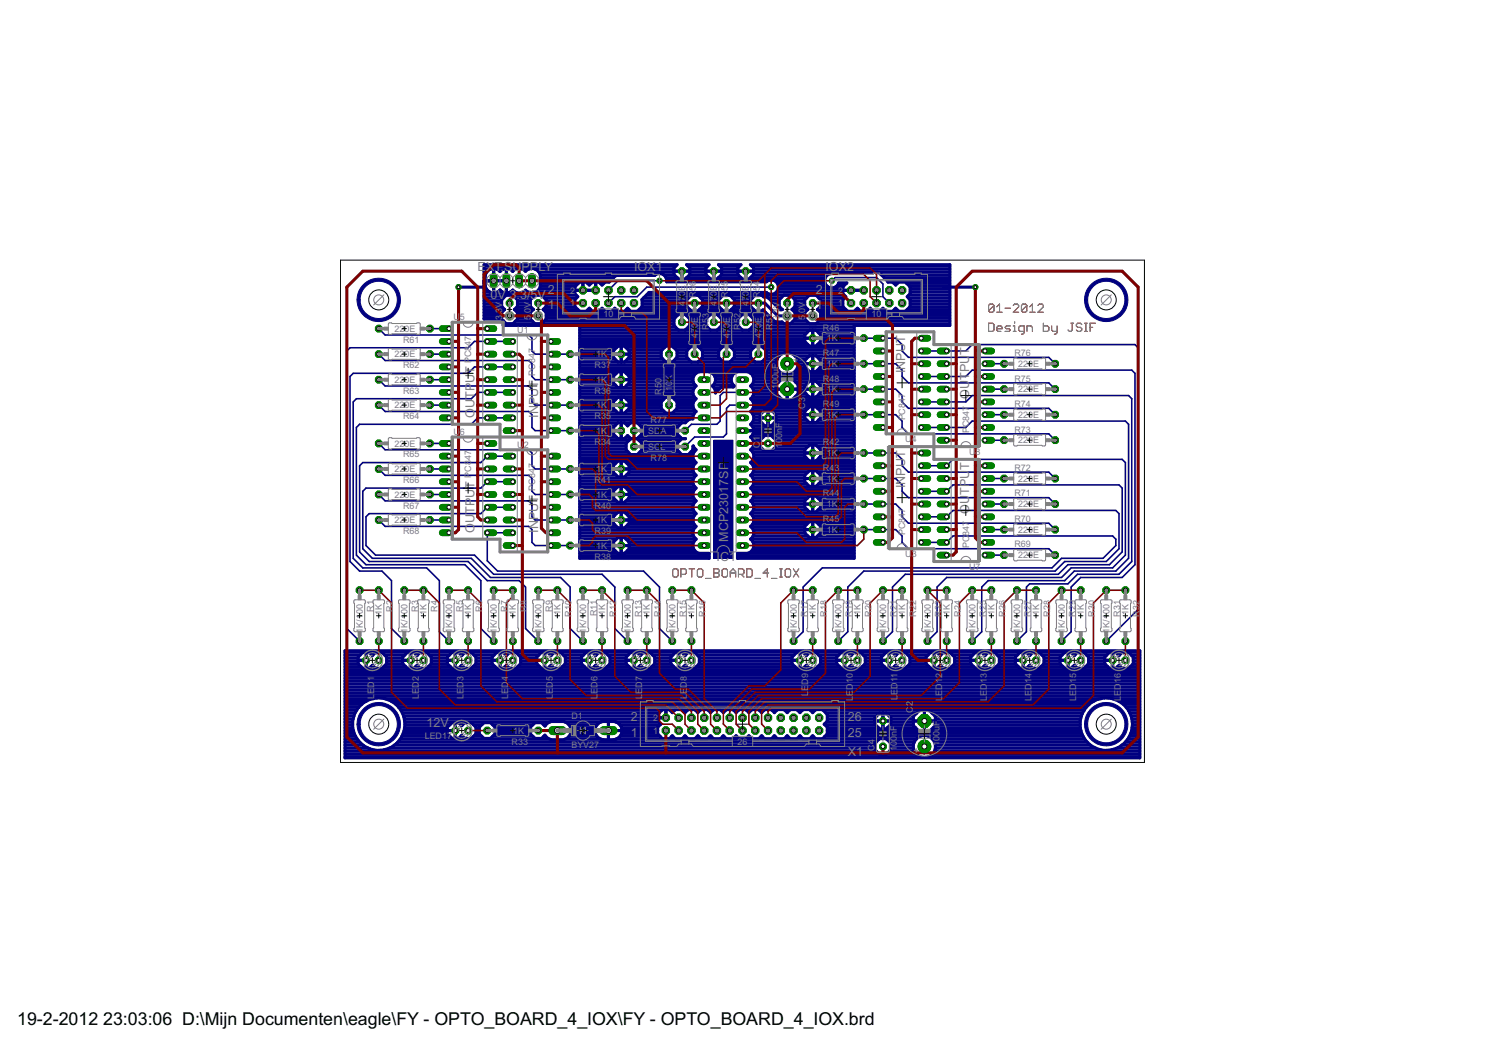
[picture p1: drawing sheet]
<svg xmlns="http://www.w3.org/2000/svg" width="297mm" height="210mm" viewBox="0 0 297 210" stroke-linecap="round" stroke-linejoin="round" font-family="sans-serif">
<defs><g id="words">
<g font-size="4">
<text x="3.4" y="203.9">19-2-2012</text>
<text x="20.5" y="203.9">23:03:06 D:\Mijn Documenten\eagle\FY - OPTO_BOARD_4_IOX\FY - OPTO_BOARD_4_IOX.brd</text>
</g>
<g font-size="2.8" fill="#808080">
<text x="95" y="54">E</text>
<text x="96.7" y="54">X</text>
<text x="98.4" y="54">T.SU</text>
<text x="103.8" y="54">PPLY</text>
<text x="126.1" y="54">IOX1</text>
<text x="164.2" y="54">IOX2</text>
<text x="97.6" y="59.4">0V 3.3/5V</text>
<text x="109" y="58.4">2</text>
<text x="162.3" y="58.4">2</text>
<text x="109" y="61.6">1</text>
<text x="162.3" y="61.6">1</text>
<text x="192.8" y="70.6" transform="rotate(-90 192.8 70.6)">T</text>
<text x="94.4" y="76.2" transform="rotate(-90 94.4 76.2)">UT</text>
<text x="180.1" y="74.3" transform="rotate(-90 180.1 74.3)">INPUT</text>
<text x="192.8" y="75.6" transform="rotate(-90 192.8 75.6)">TPU</text>
<text x="94.4" y="83.2" transform="rotate(-90 94.4 83.2)">O</text>
<text x="94.4" y="81.2" transform="rotate(-90 94.4 81.2)">UTP</text>
<text x="107.1" y="83.2" transform="rotate(-90 107.1 83.2)">INPUT</text>
<text x="192.8" y="79.3" transform="rotate(-90 192.8 79.3)">OU</text>
<text x="192.8" y="93.4" transform="rotate(-90 192.8 93.4)">T</text>
<text x="94.4" y="99" transform="rotate(-90 94.4 99)">UT</text>
<text x="180.1" y="97.1" transform="rotate(-90 180.1 97.1)">INPUT</text>
<text x="192.8" y="98.4" transform="rotate(-90 192.8 98.4)">TPU</text>
<text x="94.4" y="106" transform="rotate(-90 94.4 106)">O</text>
<text x="94.4" y="104.1" transform="rotate(-90 94.4 104.1)">UTP</text>
<text x="107.1" y="106" transform="rotate(-90 107.1 106)">INPUT</text>
<text x="144.9" y="107.8" transform="rotate(-90 144.9 107.8)">MCP23017SP</text>
<text x="192.8" y="102.2" transform="rotate(-90 192.8 102.2)">OU</text>
<text x="142.6" y="111.7">IC1</text>
<text x="125.5" y="143.4">2</text>
<text x="168.7" y="143.4">26</text>
<text x="84.9" y="144.7">12V</text>
<text x="125.5" y="146.6">1</text>
<text x="168.7" y="146.6">25</text>
<text x="168.7" y="150.4">X1</text>
</g>
<g font-size="2" fill="#808080">
<text x="113.4" y="58.4">2</text>
<text x="136.3" y="59.9" transform="rotate(-90 136.3 59.9)">7</text>
<text x="136.3" y="59" transform="rotate(-90 136.3 59)">0</text>
<text x="136.3" y="58" transform="rotate(-90 136.3 58)">E</text>
<text x="138.5" y="59.3" transform="rotate(-90 138.5 59.3)">R</text>
<text x="138.5" y="58" transform="rotate(-90 138.5 58)">5</text>
<text x="138.5" y="57" transform="rotate(-90 138.5 57)">6</text>
<text x="142.6" y="59.9" transform="rotate(-90 142.6 59.9)">7</text>
<text x="142.6" y="59" transform="rotate(-90 142.6 59)">0</text>
<text x="142.6" y="58" transform="rotate(-90 142.6 58)">E</text>
<text x="144.8" y="59.3" transform="rotate(-90 144.8 59.3)">R</text>
<text x="144.8" y="58" transform="rotate(-90 144.8 58)">5</text>
<text x="144.8" y="57" transform="rotate(-90 144.8 57)">5</text>
<text x="149" y="59.9" transform="rotate(-90 149 59.9)">7</text>
<text x="149" y="59" transform="rotate(-90 149 59)">0</text>
<text x="149" y="58" transform="rotate(-90 149 58)">E</text>
<text x="151.1" y="59.3" transform="rotate(-90 151.1 59.3)">R</text>
<text x="151.1" y="58" transform="rotate(-90 151.1 58)">5</text>
<text x="151.1" y="57" transform="rotate(-90 151.1 57)">4</text>
<text x="166.8" y="58.4">2</text>
<text x="90.2" y="63.7">U</text>
<text x="91.5" y="63.7">5</text>
<text x="99.9" y="63.7" transform="rotate(-90 99.9 63.7)">3.3</text>
<text x="99.9" y="61.2" transform="rotate(-90 99.9 61.2)">V</text>
<text x="105.6" y="63.7" transform="rotate(-90 105.6 63.7)">5</text>
<text x="105.6" y="62.7" transform="rotate(-90 105.6 62.7)">.0</text>
<text x="105.6" y="61.2" transform="rotate(-90 105.6 61.2)">V</text>
<text x="113.4" y="60.9">1</text>
<text x="120" y="63.1">10</text>
<text x="136.3" y="60.9" transform="rotate(-90 136.3 60.9)">4</text>
<text x="138.8" y="65.3" transform="rotate(-90 138.8 65.3)">0</text>
<text x="138.8" y="64.3" transform="rotate(-90 138.8 64.3)">E</text>
<text x="141" y="65.6" transform="rotate(-90 141 65.6)">R53</text>
<text x="142.6" y="60.9" transform="rotate(-90 142.6 60.9)">4</text>
<text x="145.2" y="65.3" transform="rotate(-90 145.2 65.3)">0</text>
<text x="145.2" y="64.3" transform="rotate(-90 145.2 64.3)">E</text>
<text x="147.3" y="65.6" transform="rotate(-90 147.3 65.6)">R52</text>
<text x="149" y="60.9" transform="rotate(-90 149 60.9)">4</text>
<text x="151.5" y="65.3" transform="rotate(-90 151.5 65.3)">0</text>
<text x="151.5" y="64.3" transform="rotate(-90 151.5 64.3)">E</text>
<text x="153.7" y="65.6" transform="rotate(-90 153.7 65.6)">R</text>
<text x="153.7" y="64.3" transform="rotate(-90 153.7 64.3)">5</text>
<text x="153.7" y="63.3" transform="rotate(-90 153.7 63.3)">1</text>
<text x="155.1" y="63.7" transform="rotate(-90 155.1 63.7)">3.3V</text>
<text x="160.2" y="63.7" transform="rotate(-90 160.2 63.7)">5</text>
<text x="160.2" y="62.7" transform="rotate(-90 160.2 62.7)">.0</text>
<text x="160.2" y="61.2" transform="rotate(-90 160.2 61.2)">V</text>
<text x="163.7" y="65.8">R46</text>
<text x="166.8" y="60.9">1</text>
<text x="173.4" y="63.1">10</text>
<text x="78.5" y="66">220E</text>
<text x="78.5" y="71.1">220E</text>
<text x="80.2" y="68.2">R61</text>
<text x="102.9" y="66.3">U1</text>
<text x="118.6" y="71.1">1K</text>
<text x="138.8" y="67.3" transform="rotate(-90 138.8 67.3)">4</text>
<text x="138.8" y="66.3" transform="rotate(-90 138.8 66.3)">7</text>
<text x="145.2" y="67.3" transform="rotate(-90 145.2 67.3)">4</text>
<text x="145.2" y="66.3" transform="rotate(-90 145.2 66.3)">7</text>
<text x="151.5" y="67.3" transform="rotate(-90 151.5 67.3)">4</text>
<text x="151.5" y="66.3" transform="rotate(-90 151.5 66.3)">7</text>
<text x="163.7" y="70.8">R47</text>
<text x="164.5" y="67.9">1K</text>
<text x="201.8" y="70.8">R76</text>
<text x="78.5" y="76.2">220E</text>
<text x="80.2" y="73.2">R62</text>
<text x="93.8" y="72.2" transform="rotate(-90 93.8 72.2)">PC847</text>
<text x="106.5" y="74.8" transform="rotate(-90 106.5 74.8)">PC847</text>
<text x="118.3" y="73.2">R37</text>
<text x="118.6" y="76.2">1K</text>
<text x="131.6" y="77.3" transform="rotate(-90 131.6 77.3)">5</text>
<text x="131.6" y="76.3" transform="rotate(-90 131.6 76.3)">0</text>
<text x="133.8" y="77.8" transform="rotate(-90 133.8 77.8)">1</text>
<text x="133.8" y="76.8" transform="rotate(-90 133.8 76.8)">0</text>
<text x="133.8" y="75.8" transform="rotate(-90 133.8 75.8)">K</text>
<text x="154.9" y="77.4" transform="rotate(-90 154.9 77.4)">10</text>
<text x="154.9" y="75.5" transform="rotate(-90 154.9 75.5)">0</text>
<text x="154.9" y="74.5" transform="rotate(-90 154.9 74.5)">u</text>
<text x="154.9" y="73.5" transform="rotate(-90 154.9 73.5)">F</text>
<text x="163.7" y="75.9">R</text>
<text x="164.5" y="73">1K</text>
<text x="165" y="75.9">48</text>
<text x="201.8" y="75.9">R75</text>
<text x="202.6" y="73">220E</text>
<text x="78.5" y="81.2">220E</text>
<text x="80.2" y="78.3">R63</text>
<text x="80.2" y="83.4">R64</text>
<text x="118.3" y="83.4">R3</text>
<text x="118.3" y="78.3">R3</text>
<text x="118.6" y="81.2">1K</text>
<text x="120.6" y="83.4">5</text>
<text x="120.6" y="78.3">6</text>
<text x="131.6" y="78.6" transform="rotate(-90 131.6 78.6)">R</text>
<text x="160.2" y="81.3" transform="rotate(-90 160.2 81.3)">C</text>
<text x="160.2" y="80" transform="rotate(-90 160.2 80)">3</text>
<text x="163.7" y="81">R</text>
<text x="164.5" y="78.1">1K</text>
<text x="164.5" y="83.2">1K</text>
<text x="165" y="81">4</text>
<text x="166" y="81">9</text>
<text x="180.1" y="83.7" transform="rotate(-90 180.1 83.7)">PC847</text>
<text x="201.8" y="81">R74</text>
<text x="202.6" y="83.2">220E</text>
<text x="202.6" y="78.1">220E</text>
<text x="78.5" y="88.9">220E</text>
<text x="90.2" y="86.6">U</text>
<text x="91.5" y="86.6">6</text>
<text x="102.9" y="89.1">U</text>
<text x="104.2" y="89.1">2</text>
<text x="118.3" y="88.5">R</text>
<text x="118.6" y="86.3">1</text>
<text x="119.6" y="88.5">3</text>
<text x="119.6" y="86.3">K</text>
<text x="120.6" y="88.5">4</text>
<text x="129" y="86.3">SDA</text>
<text x="129" y="89.5">SCL</text>
<text x="129.4" y="84.2">R77</text>
<text x="151.1" y="89.1" transform="rotate(-90 151.1 89.1)">C</text>
<text x="151.1" y="87.8" transform="rotate(-90 151.1 87.8)">1</text>
<text x="155.6" y="89.1" transform="rotate(-90 155.6 89.1)">1</text>
<text x="155.6" y="88.1" transform="rotate(-90 155.6 88.1)">0</text>
<text x="155.6" y="87.1" transform="rotate(-90 155.6 87.1)">0</text>
<text x="155.6" y="86.1" transform="rotate(-90 155.6 86.1)">n</text>
<text x="155.6" y="85.1" transform="rotate(-90 155.6 85.1)">F</text>
<text x="163.7" y="88.6">R</text>
<text x="165" y="88.6">4</text>
<text x="166" y="88.6">2</text>
<text x="180.1" y="88">U</text>
<text x="181.4" y="88">4</text>
<text x="192.8" y="86.2" transform="rotate(-90 192.8 86.2)">PC847</text>
<text x="201.8" y="86.1">R73</text>
<text x="202.6" y="88.2">220E</text>
<text x="78.5" y="93.9">220E</text>
<text x="80.2" y="91">R65</text>
<text x="93.8" y="95.1" transform="rotate(-90 93.8 95.1)">PC8</text>
<text x="93.8" y="91.6" transform="rotate(-90 93.8 91.6)">47</text>
<text x="118.6" y="93.9">1</text>
<text x="119.6" y="93.9">K</text>
<text x="129.4" y="91.8">R78</text>
<text x="163.7" y="93.7">R4</text>
<text x="164.5" y="90.8">1K</text>
<text x="164.5" y="95.8">1K</text>
<text x="166" y="93.7">3</text>
<text x="192.8" y="90.5">U</text>
<text x="194.1" y="90.5">8</text>
<text x="201.8" y="93.7">R72</text>
<text x="202.6" y="95.8">220E</text>
<text x="78.5" y="99">220E</text>
<text x="80.2" y="96.1">R66</text>
<text x="80.2" y="101.2">R67</text>
<text x="106.5" y="97.6" transform="rotate(-90 106.5 97.6)">PC847</text>
<text x="118.3" y="101.2">R40</text>
<text x="118.3" y="96.1">R41</text>
<text x="118.6" y="99">1K</text>
<text x="163.7" y="98.8">R44</text>
<text x="164.5" y="100.9">1K</text>
<text x="201.8" y="98.8">R71</text>
<text x="202.6" y="100.9">220E</text>
<text x="78.5" y="104.1">220E</text>
<text x="80.2" y="106.3">R68</text>
<text x="118.3" y="106.3">R39</text>
<text x="118.6" y="104.1">1K</text>
<text x="163.7" y="103.8">R45</text>
<text x="164.5" y="106">1K</text>
<text x="180.1" y="106.5" transform="rotate(-90 180.1 106.5)">PC847</text>
<text x="192.8" y="106.6" transform="rotate(-90 192.8 106.6)">847</text>
<text x="201.8" y="103.8">R70</text>
<text x="202.6" y="106">220E</text>
<text x="118.3" y="111.3">R38</text>
<text x="118.6" y="109.2">1K</text>
<text x="180.1" y="110.8">U</text>
<text x="181.4" y="110.8">3</text>
<text x="192.8" y="113.4">U7</text>
<text x="192.8" y="109" transform="rotate(-90 192.8 109)">PC</text>
<text x="201.8" y="108.9">R69</text>
<text x="202.6" y="111.1">220E</text>
<text x="72.2" y="125.9" transform="rotate(-90 72.2 125.9)">1K/100</text>
<text x="74.3" y="121.7" transform="rotate(-90 74.3 121.7)">R1</text>
<text x="76" y="122.4" transform="rotate(-90 76 122.4)">1K</text>
<text x="78.1" y="121.7" transform="rotate(-90 78.1 121.7)">R2</text>
<text x="81.1" y="125.9" transform="rotate(-90 81.1 125.9)">1K/100</text>
<text x="83.2" y="121.7" transform="rotate(-90 83.2 121.7)">R3</text>
<text x="84.9" y="122.4" transform="rotate(-90 84.9 122.4)">1K</text>
<text x="87" y="121.7" transform="rotate(-90 87 121.7)">R4</text>
<text x="90" y="125.9" transform="rotate(-90 90 125.9)">1K/100</text>
<text x="92.1" y="121.7" transform="rotate(-90 92.1 121.7)">R5</text>
<text x="93.8" y="122.4" transform="rotate(-90 93.8 122.4)">1K</text>
<text x="95.9" y="121.7" transform="rotate(-90 95.9 121.7)">R6</text>
<text x="98.8" y="125.9" transform="rotate(-90 98.8 125.9)">1K/100</text>
<text x="101" y="121.7" transform="rotate(-90 101 121.7)">R7</text>
<text x="102.6" y="122.4" transform="rotate(-90 102.6 122.4)">1K</text>
<text x="104.8" y="121.7" transform="rotate(-90 104.8 121.7)">R8</text>
<text x="107.7" y="125.9" transform="rotate(-90 107.7 125.9)">1K/100</text>
<text x="109.9" y="121.7" transform="rotate(-90 109.9 121.7)">R9</text>
<text x="111.5" y="122.4" transform="rotate(-90 111.5 122.4)">1K</text>
<text x="113.7" y="122.7" transform="rotate(-90 113.7 122.7)">R10</text>
<text x="116.6" y="125.9" transform="rotate(-90 116.6 125.9)">1K/100</text>
<text x="118.8" y="122.6" transform="rotate(-90 118.8 122.6)">R11</text>
<text x="120.4" y="122.4" transform="rotate(-90 120.4 122.4)">1K</text>
<text x="122.6" y="122.7" transform="rotate(-90 122.6 122.7)">R12</text>
<text x="125.5" y="125.9" transform="rotate(-90 125.5 125.9)">1K/100</text>
<text x="127.7" y="122.7" transform="rotate(-90 127.7 122.7)">R13</text>
<text x="129.3" y="122.4" transform="rotate(-90 129.3 122.4)">1K</text>
<text x="131.5" y="122.7" transform="rotate(-90 131.5 122.7)">R14</text>
<text x="134.4" y="125.9" transform="rotate(-90 134.4 125.9)">1K/100</text>
<text x="136.5" y="122.7" transform="rotate(-90 136.5 122.7)">R15</text>
<text x="138.2" y="122.4" transform="rotate(-90 138.2 122.4)">1K</text>
<text x="140.4" y="122.7" transform="rotate(-90 140.4 122.7)">R16</text>
<text x="158.5" y="125.9" transform="rotate(-90 158.5 125.9)">1K/100</text>
<text x="160.7" y="122.7" transform="rotate(-90 160.7 122.7)">R17</text>
<text x="162.3" y="122.4" transform="rotate(-90 162.3 122.4)">1K</text>
<text x="164.5" y="122.7" transform="rotate(-90 164.5 122.7)">R18</text>
<text x="167.4" y="125.9" transform="rotate(-90 167.4 125.9)">1K/100</text>
<text x="169.6" y="122.7" transform="rotate(-90 169.6 122.7)">R19</text>
<text x="171.2" y="122.4" transform="rotate(-90 171.2 122.4)">1K</text>
<text x="173.4" y="122.7" transform="rotate(-90 173.4 122.7)">R20</text>
<text x="176.3" y="125.9" transform="rotate(-90 176.3 125.9)">1K/100</text>
<text x="178.4" y="122.7" transform="rotate(-90 178.4 122.7)">R21</text>
<text x="180.1" y="122.4" transform="rotate(-90 180.1 122.4)">1K</text>
<text x="182.3" y="122.7" transform="rotate(-90 182.3 122.7)">R22</text>
<text x="185.2" y="125.9" transform="rotate(-90 185.2 125.9)">1K/100</text>
<text x="187.3" y="122.7" transform="rotate(-90 187.3 122.7)">R23</text>
<text x="189" y="122.4" transform="rotate(-90 189 122.4)">1K</text>
<text x="191.1" y="122.7" transform="rotate(-90 191.1 122.7)">R24</text>
<text x="194.1" y="125.9" transform="rotate(-90 194.1 125.9)">1K/100</text>
<text x="196.2" y="122.7" transform="rotate(-90 196.2 122.7)">R25</text>
<text x="197.9" y="122.4" transform="rotate(-90 197.9 122.4)">1K</text>
<text x="200" y="122.7" transform="rotate(-90 200 122.7)">R26</text>
<text x="203" y="125.9" transform="rotate(-90 203 125.9)">1K/100</text>
<text x="205.1" y="122.7" transform="rotate(-90 205.1 122.7)">R27</text>
<text x="206.8" y="122.4" transform="rotate(-90 206.8 122.4)">1K</text>
<text x="208.9" y="122.7" transform="rotate(-90 208.9 122.7)">R28</text>
<text x="211.8" y="125.9" transform="rotate(-90 211.8 125.9)">1K/100</text>
<text x="214" y="122.7" transform="rotate(-90 214 122.7)">R29</text>
<text x="215.6" y="122.4" transform="rotate(-90 215.6 122.4)">1K</text>
<text x="217.8" y="122.7" transform="rotate(-90 217.8 122.7)">R30</text>
<text x="220.7" y="125.9" transform="rotate(-90 220.7 125.9)">1K/100</text>
<text x="222.9" y="122.7" transform="rotate(-90 222.9 122.7)">R31</text>
<text x="224.5" y="122.4" transform="rotate(-90 224.5 122.4)">1K</text>
<text x="226.7" y="122.7" transform="rotate(-90 226.7 122.7)">R32</text>
<text x="74.5" y="136.8" transform="rotate(-90 74.5 136.8)">D</text>
<text x="74.5" y="135.6" transform="rotate(-90 74.5 135.6)">1</text>
<text x="83.4" y="136.8" transform="rotate(-90 83.4 136.8)">D</text>
<text x="83.4" y="135.6" transform="rotate(-90 83.4 135.6)">2</text>
<text x="92.2" y="136.8" transform="rotate(-90 92.2 136.8)">D</text>
<text x="92.2" y="135.6" transform="rotate(-90 92.2 135.6)">3</text>
<text x="101.1" y="136.8" transform="rotate(-90 101.1 136.8)">D</text>
<text x="101.1" y="135.6" transform="rotate(-90 101.1 135.6)">4</text>
<text x="110" y="136.8" transform="rotate(-90 110 136.8)">D</text>
<text x="110" y="135.6" transform="rotate(-90 110 135.6)">5</text>
<text x="118.9" y="136.8" transform="rotate(-90 118.9 136.8)">D</text>
<text x="118.9" y="135.6" transform="rotate(-90 118.9 135.6)">6</text>
<text x="127.8" y="136.8" transform="rotate(-90 127.8 136.8)">D</text>
<text x="127.8" y="135.6" transform="rotate(-90 127.8 135.6)">7</text>
<text x="136.7" y="136.8" transform="rotate(-90 136.7 136.8)">D</text>
<text x="136.7" y="135.6" transform="rotate(-90 136.7 135.6)">8</text>
<text x="160.8" y="137.4" transform="rotate(-90 160.8 137.4)">E</text>
<text x="160.8" y="136.2" transform="rotate(-90 160.8 136.2)">D</text>
<text x="160.8" y="134.9" transform="rotate(-90 160.8 134.9)">9</text>
<text x="169.7" y="137.2" transform="rotate(-90 169.7 137.2)">D</text>
<text x="169.7" y="135.9" transform="rotate(-90 169.7 135.9)">1</text>
<text x="169.7" y="134.9" transform="rotate(-90 169.7 134.9)">0</text>
<text x="178.6" y="137.1" transform="rotate(-90 178.6 137.1)">D</text>
<text x="178.6" y="135.8" transform="rotate(-90 178.6 135.8)">1</text>
<text x="178.6" y="134.9" transform="rotate(-90 178.6 134.9)">1</text>
<text x="187.5" y="137.2" transform="rotate(-90 187.5 137.2)">D</text>
<text x="187.5" y="135.9" transform="rotate(-90 187.5 135.9)">1</text>
<text x="187.5" y="134.9" transform="rotate(-90 187.5 134.9)">2</text>
<text x="196.3" y="137.2" transform="rotate(-90 196.3 137.2)">D</text>
<text x="196.3" y="135.9" transform="rotate(-90 196.3 135.9)">1</text>
<text x="196.3" y="134.9" transform="rotate(-90 196.3 134.9)">3</text>
<text x="205.2" y="137.2" transform="rotate(-90 205.2 137.2)">D</text>
<text x="205.2" y="135.9" transform="rotate(-90 205.2 135.9)">1</text>
<text x="205.2" y="134.9" transform="rotate(-90 205.2 134.9)">4</text>
<text x="214.1" y="137.2" transform="rotate(-90 214.1 137.2)">D</text>
<text x="214.1" y="135.9" transform="rotate(-90 214.1 135.9)">1</text>
<text x="214.1" y="134.9" transform="rotate(-90 214.1 134.9)">5</text>
<text x="223" y="137.2" transform="rotate(-90 223 137.2)">D</text>
<text x="223" y="135.9" transform="rotate(-90 223 135.9)">1</text>
<text x="223" y="134.9" transform="rotate(-90 223 134.9)">6</text>
<text x="74.5" y="139" transform="rotate(-90 74.5 139)">L</text>
<text x="74.5" y="138" transform="rotate(-90 74.5 138)">E</text>
<text x="83.4" y="139" transform="rotate(-90 83.4 139)">L</text>
<text x="83.4" y="138" transform="rotate(-90 83.4 138)">E</text>
<text x="92.2" y="139" transform="rotate(-90 92.2 139)">L</text>
<text x="92.2" y="138" transform="rotate(-90 92.2 138)">E</text>
<text x="101.1" y="139" transform="rotate(-90 101.1 139)">L</text>
<text x="101.1" y="138" transform="rotate(-90 101.1 138)">E</text>
<text x="110" y="139" transform="rotate(-90 110 139)">L</text>
<text x="110" y="138" transform="rotate(-90 110 138)">E</text>
<text x="113.7" y="143.1">D1</text>
<text x="118.9" y="139" transform="rotate(-90 118.9 139)">L</text>
<text x="118.9" y="138" transform="rotate(-90 118.9 138)">E</text>
<text x="127.8" y="139" transform="rotate(-90 127.8 139)">L</text>
<text x="127.8" y="138" transform="rotate(-90 127.8 138)">E</text>
<text x="129.9" y="143.4">2</text>
<text x="136.7" y="139" transform="rotate(-90 136.7 139)">L</text>
<text x="136.7" y="138" transform="rotate(-90 136.7 138)">E</text>
<text x="160.8" y="138.4" transform="rotate(-90 160.8 138.4)">L</text>
<text x="169.7" y="139.4" transform="rotate(-90 169.7 139.4)">L</text>
<text x="169.7" y="138.4" transform="rotate(-90 169.7 138.4)">E</text>
<text x="178.6" y="139.2" transform="rotate(-90 178.6 139.2)">L</text>
<text x="178.6" y="138.2" transform="rotate(-90 178.6 138.2)">E</text>
<text x="181.6" y="141.9" transform="rotate(-90 181.6 141.9)">C</text>
<text x="181.6" y="140.6" transform="rotate(-90 181.6 140.6)">2</text>
<text x="187.5" y="139.4" transform="rotate(-90 187.5 139.4)">L</text>
<text x="187.5" y="138.4" transform="rotate(-90 187.5 138.4)">E</text>
<text x="196.3" y="139.4" transform="rotate(-90 196.3 139.4)">L</text>
<text x="196.3" y="138.4" transform="rotate(-90 196.3 138.4)">E</text>
<text x="205.2" y="139.4" transform="rotate(-90 205.2 139.4)">L</text>
<text x="205.2" y="138.4" transform="rotate(-90 205.2 138.4)">E</text>
<text x="214.1" y="139.4" transform="rotate(-90 214.1 139.4)">L</text>
<text x="214.1" y="138.4" transform="rotate(-90 214.1 138.4)">E</text>
<text x="223" y="139.4" transform="rotate(-90 223 139.4)">L</text>
<text x="223" y="138.4" transform="rotate(-90 223 138.4)">E</text>
<text x="84.5" y="147">LED17</text>
<text x="101.8" y="148.1">R33</text>
<text x="102.1" y="146">1K</text>
<text x="113.7" y="148.9">BYV27</text>
<text x="129.9" y="146">1</text>
<text x="146.7" y="148.1">26</text>
<text x="174" y="149.4" transform="rotate(-90 174 149.4)">C</text>
<text x="174" y="148.1" transform="rotate(-90 174 148.1)">4</text>
<text x="178.4" y="149.4" transform="rotate(-90 178.4 149.4)">1</text>
<text x="178.4" y="148.4" transform="rotate(-90 178.4 148.4)">0</text>
<text x="178.4" y="147.4" transform="rotate(-90 178.4 147.4)">0</text>
<text x="178.4" y="146.4" transform="rotate(-90 178.4 146.4)">n</text>
<text x="178.4" y="145.4" transform="rotate(-90 178.4 145.4)">F</text>
<text x="186.9" y="148.5" transform="rotate(-90 186.9 148.5)">1</text>
<text x="186.9" y="147.5" transform="rotate(-90 186.9 147.5)">0</text>
<text x="186.9" y="146.5" transform="rotate(-90 186.9 146.5)">0</text>
<text x="186.9" y="145.5" transform="rotate(-90 186.9 145.5)">u</text>
<text x="186.9" y="144.5" transform="rotate(-90 186.9 144.5)">F</text>
</g>
</g></defs>
<g fill="#000080" stroke="#000080" stroke-width=".2">
<path d="M72.5 140.8a4.3 4.3 0 0 1 6.7 1.3 4.3 4.3 0 0 1-2.8 6.2 4.3 4.3 0 0 1-5.4-4.2h.6a3.7 3.7 0 0 1 5.3-3.4 3.7 3.7 0 0 1 .9 6.2 3.7 3.7 0 0 1-6-1.8l-.2-1h-.6a4.2 4.2 0 0 1 1.5-3.3z" fill-rule="evenodd"/>
<path d="M217.3 140.8a4.3 4.3 0 0 1 6.6 1.3 4.3 4.3 0 0 1-2.8 6.2 4.3 4.3 0 0 1-5.3-4.2h.6a3.7 3.7 0 0 1 5.4-3.4 3.7 3.7 0 0 1 .5 6.4 3.7 3.7 0 0 1-5.9-2.5v-.5h-.6a4.2 4.2 0 0 1 1.5-3.3z" fill-rule="evenodd"/>
<path d="M216.8 56.8a4.3 4.3 0 0 1 6.9 .5 4.3 4.3 0 0 1-2.4 6.5 4.3 4.3 0 0 1-5.5-4.1h.6a3.7 3.7 0 0 1 5.4-3.4 3.7 3.7 0 0 1 .5 6.3 3.7 3.7 0 0 1-5.9-2.4v-.5h-.6a4.2 4.2 0 0 1 1-2.9z" fill-rule="evenodd"/>
<path d="M72.1 56.8a4.3 4.3 0 0 1 6.9 .5 4.3 4.3 0 0 1-2.4 6.5 4.3 4.3 0 0 1-5.6-4.1h.6a3.7 3.7 0 0 1 5.3-3.4 3.7 3.7 0 0 1 .9 6.2 3.7 3.7 0 0 1-6-1.8l-.2-1h-.6a4.2 4.2 0 0 1 1.1-2.9z" fill-rule="evenodd"/>
</g>
<path d="M142 87.6h3.8v23.5h-3.8z" fill="#000080" stroke="#000080" stroke-width=".2"/>
<g fill="none" stroke="#000080" stroke-width=".32">
<path d="M131.2 55.9h-8.2l-1.9 1.9M153.4 57.1h-24.7l-1.9 1.9h-4.5l-1.2 1.3M165.5 55.9l.6-.7h8.3l1.3 1.3v2.5l1.2 1.3M75.4 65.4l1.2 1.3h28.6l.6 .6v2.5l.7 .7h6.9M75.4 70.5l1.2 1.2h28.6l.6 .7v2.5l.7 .6h6.9M75.4 75.5l1.2 1.3h28.6l.6 .6v2.6l.7 .6h6.9M85.5 75.5h3.8M85.5 70.5h3.8M85.5 65.4h3.8M102 67.9h-7.6l-1.3 1.3h-23.5l-.6 .6v55.3l2.5 2.5M102 73h-7.6l-1.3 1.3h-22.8l-.7 .6v36.8l1.9 1.9h4.5l1.9 1.9v9.6l2.5 2.5M102 78.1h-7l-1.2 1.2h-22.9l-.6 .7v31.1l1.9 1.9h12.7l2.5 2.5v10.2l1.9 1.9"/>
<path d="M147.7 78.1h-3.8l-.6 .6v5.1l-.7 .6h-5l-1.3 1.3M171.9 67.3h6.3l1.3 1.3v1.2l1.2 1.3h28l1.2 1.3M171.9 72.4h6.3l1.3 1.2v1.3l1.2 1.3h28l1.2 1.2M171.9 77.4h6.3l1.3 1.3v1.3l1.2 1.2h28l1.2 1.3M183.3 74.9h8.9l1.2-1.3h31.8l.6 .7v38.1l-2.5 2.5h-8.3l-1.9 1.9v8.9l-1.9 1.9M183.3 80h8.9l1.2-1.3h31.1l.7 .6v32.4l-2.6 2.6h-8.2l-1.9 1.9h-7.6l-.7 .6v8.9l-1.9 1.9M183.3 69.8h8.9l1.2-1.2h32.4l.6 .6v52l-6.3 6.4M196 72.4h3.8M196 77.4h3.8M75.4 80.6l1.2 1.3h28.6l.6 .6v2.5l.7 .7h6.9M75.4 88.2l1.2 1.3h28.6l.6 .6v2.6l.7 .6h6.9M75.4 93.3l1.2 1.3h28.6l.6 .6v2.5l.7 .7h6.9"/>
<path d="M75.4 98.4l1.2 1.3h28.6l.6 .6v2.5l.7 .7h6.9M85.5 80.6h3.8M85.5 93.3h3.8M85.5 98.4h3.8M85.5 88.2h3.8M102 83.1h-7l-1.2 1.3h-22.3l-.6 .6v25.4l1.9 2h19.7l3.2 3.1v9.6l2.5 2.5M102 90.8h-5.1l-1.2 1.2h-23.5l-.7 .7v17.1l1.9 1.9h19.7l3.8 3.8h6.4l1.3 1.3v8.3l2.5 2.5M102 95.8h-5.1l-1.2 1.3h-22.9l-.6 .6v11.5l1.9 1.9h19.7l3.8 3.8h13.9l1.9 1.9v8.3l2.6 2.5M147.7 80.6h-2.5l-.7 .6v5.1l-.6 .7h-5.7l-1.9 1.9M171.9 82.5h6.3l1.3 1.3v1.2l1.2 1.3h28l1.2 1.3M171.9 90.1h6.3l1.3 1.3v1.3l1.2 1.2h28l1.2 1.3M171.9 95.2h6.3l1.3 1.3v1.2l1.2 1.3h28l1.2 1.3"/>
<path d="M183.3 85h8.9l1.2-1.2h30.5l.6 .6v26.7l-2.5 2.5h-8.3l-1.9 1.9h-15.2l-1.3 1.3v8.9l-1.9 1.9M183.3 92.7h5l1.3-1.3h33.7l.6 .6v18.4l-2.5 2.6h-8.3l-1.9 1.9h-22.9l-1.9 1.9v8.9l-1.9 1.9M183.3 97.7h5l1.3-1.2h33l.7 .6v12.7l-2.6 2.6h-8.2l-1.9 1.9h-30.5l-2.5 2.5v8.9l-1.9 1.9M196 95.2h3.8M196 82.5h3.8M196 87.6h3.8M75.4 103.5l1.2 1.2h28.6l.6 .7v2.5l.7 .6h6.9M85.5 103.5h3.8M102 106h-5.1v5.6l2.1 2h29l3.2 3.2v8.3l2.6 2.5M102 100.9h-5.1l-1.2 1.3h-22.3l-.6 .6v5.7l1.9 1.9h19.7l3.8 3.9h21.6l2.5 2.5v8.3l2.6 2.5M171.9 105.4h6.3l1.3 1.2v1.3l1.2 1.3h28l1.2 1.2M171.9 100.3h6.3l1.3 1.3v1.2l1.2 1.3h28l1.2 1.3"/>
<path d="M183.3 102.8h5l1.3-1.2h32.4l.6 .6v7l-2.5 2.5h-8.3l-1.9 1.9h-38l-3.2 3.2v8.9l-1.9 1.9M183.3 107.9h5l1.3-1.3h31.8l.6 .7v1.2l-2.5 2.6h-8.3l-1.9 1.9h-45.7l-3.8 3.8v8.9l-1.9 1.9M196 110.4h3.8M196 105.4h3.8M196 100.3h3.8"/>
</g>
<g fill="none" stroke="#000080" stroke-width=".61">
<path d="M91.2 57.1h5.1M96.3 55.9h4.5M96.3 58.7h18.3M96.3 59.9h3.5M96.3 59.3h3.9M96.3 58.1h1.2M96.3 57.6h.5M96.3 57h.3M96.3 56.4h.2M96.3 55.8h.2M96.3 55.2h.2M96.3 54.7h.3"/>
<path d="M96.3 54.1h.6M96.3 53.5h1.4M96.3 52.9h38.2M96.8 57.6l.7 .5M97.5 58.1l.6 .2 .9-.2M97.7 53.5a1.63 1.63 0 0 1 1.8 .5M97.7 53.5a1.72 1.72 0 0 0-1.2 1.5v1.7l.3 .9M98.2 53.4v4.9M98.2 58.1h.1M98.2 57.6h.1M98.2 57h.1M98.2 56.4h.1"/>
<path d="M98.2 55.8h.1M98.2 55.2h.1M98.2 54.7h.1M98.2 54.1h.1M98.2 53.5h.1M98.8 53.5h1.4M98.9 58.1h1.1M99.5 57.7l-.5 .4M99.5 57.7h.1M99.5 54h.1M99.5 57.7a1.67 1.67 0 0 0 2.5 0M100.2 53.5a1.63 1.63 0 0 1 1.8 .5"/>
<path d="M100.2 53.5l-.7 .5M100.7 58.7l-.9 .9v1.4l.6 .6-.6 .6M100.8 53.4v4.9M100.8 58.1h.1M100.8 57.6h.1M100.8 57h.1M100.8 56.4h.1M100.8 55.8h.1M100.8 55.2h.1M100.8 54.7h.1M100.8 54.1h.1M100.8 53.5h.1"/>
<path d="M101.3 53.5h1.4M101.5 58.1h1.1M102 57.7h.1M102 54h.1M102 58.7l1 .9v1.4l-.7 .6M102 54a1.63 1.63 0 0 1 2.6 0 1.69 1.69 0 0 1 1.7-.5 1.69 1.69 0 0 1 1.2 1.3v2.2a1.69 1.69 0 0 1-1.2 1.3 1.69 1.69 0 0 1-1.7-.6 1.64 1.64 0 0 1-2.6 0M102.6 59.3h3.3M103 59.9h2.5M103.8 53.5h1.5M104 58.1h1.1M106.4 53.5h27.7M106.4 58.7l-.9 .9v1.4l.6 .6-.6 .6v1.3l.9 .9h1.3l1-.9v-1.3l-.6-.6 .6-.6v-1.4l-1-.9"/>
<path d="M106.6 58.1h7.8M107.2 54.1h26.9M107.3 57.6h7.1M107.5 54.7h22.9M107.5 57h7M107.5 56.4h7.5M107.5 55.8h14M107.5 55.2h14.6M108.3 59.3h6.4M108.7 59.9h5.7M114.4 57.8h4.1M114.4 57.1l.9-1h1.3l.6 .6 .7-.6h1.3l.6 .6 .6-.6h.8l1.2-1.2 .3-.1h7.6a1.41 1.41 0 0 1 1.6-.2 1.41 1.41 0 0 1 .7 1.5h19.9a1.42 1.42 0 0 1 2 0 1.42 1.42 0 0 1 0 2 1.42 1.42 0 0 1-2 .1h-23.4l-1.4 1.4 .1 1.4-1 .9h-1.3l-.6-.6-.6 .6h-1.4l-.6-.6-.6 .6h-1.3l-.6-.6-.6 .6h-1.3l-.7-.6-.6 .6h-1.3l-.9-.9v-1.4l.6-.6-.6-.6z"/>
<path d="M116 56.1v1.7M116 57.6h.1M116 57h.1M116 56.4h.1M116.9 56.4h.7M118.5 56.1v1.7M118.5 57.6h.1M118.5 57h.1M118.5 56.4h.1M119.4 56.4h.7M127.8 59.9h8.8M128 59.3h9"/>
<path d="M128.6 58.7h39.4M132 54.7h2.2M132.5 55.2h2.2M132.6 55.8h20.3M134.1 54h3.1M135.7 54v1.5M135.7 55.2h.1M135.7 54.7h.1M135.7 54.1h.1M136.6 55.2h4.5M136.9 52.9h3.9M137.2 54.7h3.3"/>
<path d="M137.2 54.1h3.2M137.2 53.5h3.2M137.5 58.7l-.9 .9v1.4l.9 .9h1.4l.9-.9v-1.4l-.9-.9M139.4 59.3h3.9M139.8 59.9h3.2M140.4 54h3.2M142 54v1.5M142 55.2h.1M142 54.7h.1M142 54.1h.1M142.9 55.2h4.5M143.2 52.9h4"/>
<path d="M143.5 54.7h3.3M143.6 54.1h3.2M143.6 53.5h3.2M143.9 58.7l-.9 .9v1.4l.9 .9h1.3l.9-.9v-1.4l-.9-.9M145.8 59.3h3.9M146.1 59.9h3.2M146.8 54h3.1M148.4 54v1.5M148.4 55.2h.1M148.4 54.7h.1M148.4 54.1h.1M149.3 55.2h14.9"/>
<path d="M149.6 52.9h39.4M149.9 54.7h14.8M149.9 54.1h39.1M149.9 53.5h39.1M150.2 58.7l-.9 .9v1.4l.9 .9h1.4l.2-.3 2.2 2.3 .5 .2h1.1l.4 .3h1.3l.9-.9v-1.3M151.6 58.7l.3 .4 1 .2M152.9 59.3h2.5M153.5 59.9h1.5M154 55.8h10.1M154.4 58.1h13.3M154.7 56.4h9.5M154.8 57.6h12.9"/>
<path d="M154.9 57h9.7M156 58.7l-1 .9v1.4l.6 .6h-.4l-2.3-2.3M157.3 58.7l.9 .9v1.4l-.6 .6M157.8 59.3h2.7M158.2 59.9h1.9M161 58.7l-.9 .9v1.4l.6 .6-.6 .6M162.3 58.7l1 .9v1.4l-.7 .6M162.9 59.3h5.1M163.3 59.9h4.4M164.7 54.7l1.2-.5h8.7l.4 .1 1.7 1.8h.9l.6 .6 .6-.6h1.3l1 1v1.3l-.6 .6 .6 .6v1.4l-1 .9h-1.3l-.6-.6-.6 .6h-1.3l-.6-.6-.7 .6h-1.3l-.6-.6-.6 .6h-1.3l-.6-.6-.6 .6h-1.4l-.9-.9v-1.4l.6-.6-.6-.6v-1.3l.8-.8h-1.6a1.44 1.44 0 0 1-2.3 .7 1.44 1.44 0 0 1 .1-2.3zM166.4 57h1.4M166.8 56.4h1.6"/>
<path d="M167.7 57.8h4.2M169.3 57.8h.1M175.3 54.6h.1M175.3 54.7h13.7M175.9 55.2h13.1M176.3 55.6h.1M176.5 55.8h12.5M177.9 56.4h.6M180.4 56.4h8.6M180.7 59.3h8.3M180.8 58.7h8.2M181 57h8"/>
<path d="M181.1 59.9h7.9M181.1 58.1h7.9M181.1 57.6h7.9M187.7 57.1h6.4M96.3 63.3h3.5M96.3 62.8h3.5M96.3 62.2h3.5M96.3 61.6h4.1M96.3 61h3.6M96.3 60.4h3.5M99.8 62.2v1.3h-3.5v-10.8h38.4l-.6 .6v1.3l.9 .9h1.3l.9-.9v-1.3l-.6-.6h4.5l-.7 .6v1.3l1 .9h1.3l.9-.9v-1.3l-.7-.6h4.5l-.6 .6v1.3l.9 .9h1.3l.9-.9v-1.3l-.6-.6h39.7v12h-19.1v46.4h-23.2v-1h23.2M100.1 64.5h34"/>
<path d="M100.1 63.9h.1M102.3 61.6l.7 .6v1.3l-1 .9h-1.3l-.6-.6v.9h15.2v46.4h25.8v-1h-25.8M102.4 61.6h3.7M102.5 63.9h3.4M102.9 61h2.7M102.9 62.2h2.6M103 63.3h2.5M103 62.8h2.5M103 60.4h2.5M108.1 61.6h6.9M108.2 63.9h25.9M108.6 61h5.8"/>
<path d="M108.6 62.2h43.7M108.7 63.3h25.5M108.7 62.8h26.1M108.7 60.4h5.7M115.3 79.5h7.2M115.3 78.9h22.8M115.3 78.3h22.6M115.3 77.8h22.6M115.3 77.2h22.8M115.3 76.6h7.1M115.3 76h6.7M115.3 75.5h6.7"/>
<path d="M115.3 74.9h6.7M115.3 74.3h7.3M115.3 73.7h39.6M115.3 73.2h39.3M115.3 72.6h39.1M115.3 72h7.6M115.3 71.4h7M115.3 70.8h6.7M115.3 70.3h6.7M115.3 69.7h6.9M115.3 69.1h7.4M115.3 68.5h45.4"/>
<path d="M115.3 67.9h44.8M115.3 67.4h44.8M115.3 66.8h44.8M115.3 66.2h45.2M115.3 65.6h19.7M115.3 65.1h19.1M117 61.6h.5M119.5 61.6h.6M122 74.9l.9-.9h1.3l1 .9M122 74.9v1.3l.9 .9h1.3l1-.9v-1.3M122 70.5h3.2M122 75.5h3.2"/>
<path d="M122.1 61.6h.5M123.6 68.9v3.1M123.6 74v3.1M123.6 79v3.2M123.6 79.5h.1M123.6 76.6h.1M123.6 76h.1M123.6 75.5h.1M123.6 74.9h.1M123.6 74.3h.1M123.6 72h.1M123.6 71.4h.1"/>
<path d="M123.6 70.8h.1M123.6 70.3h.1M123.6 69.7h.1M123.6 69.1h.1M124.3 72h8.1M124.5 69.1h7.7M124.6 74.3h13.9M124.6 61.6h.5M124.7 79.5h7.3M124.7 76.6h13.6M124.9 71.4h6.9M125.1 69.7h6.6"/>
<path d="M125.2 76h12.7M125.2 75.5h12.7M125.2 74.9h12.8M125.2 70.8h6.4M125.2 70.3h6.4M127.1 61.6h10.2M127.7 61h9M127.8 60.4h8.8M133.8 72h3.7M134 69.1h3.3M134.2 79.5h4.1M134.4 71.4h2.5"/>
<path d="M134.6 69.7h2.1M134.7 70.8h1.9M134.7 70.3h1.9M136.4 65.6h4.9M136.5 62.8h4.6M136.9 65.1h3.8M137.1 63.3h3.5M137.2 64.5h3.2M137.2 63.9h3.2M137.9 77.8v.6l.2 .6 .4 .3a1.55 1.55 0 0 0 0 2.6l-.4 .4-.2 .5v.6l-.9 .1-.6 .6h-21.1M138.1 77.2l.4-.4a1.58 1.58 0 0 1-.6-1.6 1.58 1.58 0 0 1 1.2-1.2h2a1.58 1.58 0 0 1 1.2 1.2 1.58 1.58 0 0 1-.6 1.6l.4 .4M138.1 77.2l-.2 .6"/>
<path d="M138.9 72h4.9M139.1 69.1h4.6M139.1 61.6h4.5M139.5 71.4h3.8M139.7 69.7h3.4M139.7 61h3.3M139.8 70.8h3.2M139.8 70.3h3.2M139.8 60.4h3.2M141.8 74.3h4.3M141.9 76.6h4M142.1 77.2l.2 .6"/>
<path d="M142.1 77.2h1.2M142.2 74.9h3.4M142.3 76h3.3M142.3 77.8h.4M142.3 75.5h3.2M142.7 65.6h5M142.9 62.8h4.6M143.3 65.1h3.8M143.3 77.2l.4-.2h2.2l.2-.2a1.58 1.58 0 0 1-.6-1.6 1.58 1.58 0 0 1 1.2-1.2h2a1.58 1.58 0 0 1 1.3 1.2 1.58 1.58 0 0 1-.7 1.6l.4 .4M143.3 77.2l-1 1v-.4M143.4 63.3h3.5M143.6 64.5h3.2"/>
<path d="M143.6 63.9h3.2M145.2 72h5M145.4 69.1h4.6M145.5 61.6h4.5M145.8 71.4h3.8M146 69.7h3.4M146 61h3.4M146.1 70.8h3.2M146.1 70.3h3.2M146.1 60.4h3.2M149.1 65.6h20.8M149.2 62.8h3.7"/>
<path d="M149.4 74.3h6.2M149.5 79.5h6.1M149.5 76.6h4.9M149.6 65.1h20.3M149.7 77.2l.3 .6M149.7 77.2h4.7M149.7 78.9h5.3M149.8 63.3h3.7M149.8 74.9h20.1M149.9 76h5M149.9 64.5h39.1M149.9 63.9h4.2"/>
<path d="M150 77.8v.6l-.3 .6-.4 .3a1.55 1.55 0 0 1 0 2.6 1.56 1.56 0 0 1 0 2.5l.4 .5 .2 .4M150 78.3h4.4M150 77.8h4.4M150 75.5h5.5M150.9 60.3h1.3l2.5 2.5h1.9M151.6 72h2.8M151.8 69.1h18.1M152.2 71.4h2.4M152.4 69.7h17.5M152.5 70.8h2.5M152.5 70.3h3.5M154 60.4h1"/>
<path d="M154.4 77.4h4.4M154.4 78.3v-1.8l1.3-1.3h1.8l1.3 1.3v1.8M154.4 78.3l1.3 1.3h1.8l1.3-1.3M154.6 61h.5M155.2 61.6h.4M156.6 75.2v4.4M156.6 79.5h.1M156.6 78.9h.1M156.6 78.3h.1M156.6 77.8h.1M156.6 77.2h.1M156.6 76.6h.1"/>
<path d="M156.6 76h.1M156.6 75.5h.1M157.2 70.3h12.7M157.6 61.6l.6 .6M157.6 61.6h3.1M157.6 79.5h12.3M157.6 74.3h12.3M157.7 75.5h12.2M157.8 63.9h2.7M158.1 61h2.1M158.2 70.8h2.8M158.2 63.3h1.9"/>
<path d="M158.2 62.8h1.9M158.2 62.2h1.9M158.2 60.4h1.9M158.2 78.9h2.8M158.3 76h2.6M158.3 73.7h2.5M158.6 71.4h1.8M158.6 73.2h1.7M158.8 78.3h1.6M158.8 77.8h1.3M158.8 77.2h1.3M158.8 76.6h1.5"/>
<path d="M158.8 72.6h1.3M158.8 72h1.3M160.1 62.2v1.3l.9 .9h1.3l1-.9v-1.3M160.1 67.9v-1.3l.9-.9h1.3l1 .9v1.3M160.1 67.9l.9 1h1.3l1-1M160.1 72.4h3.2M160.1 67.3h3.2M160.1 77.4h3.2M161.7 65.7v3.2M161.7 70.8v3.1M161.7 75.9v3.1M161.7 78.9h.1"/>
<path d="M161.7 78.3h.1M161.7 77.8h.1M161.7 77.2h.1M161.7 76.6h.1M161.7 76h.1M161.7 73.7h.1M161.7 73.2h.1M161.7 72.6h.1M161.7 72h.1M161.7 71.4h.1M161.7 70.8h.1M161.7 68.5h.1"/>
<path d="M161.7 67.9h.1M161.7 67.4h.1M161.7 66.8h.1M161.7 66.2h.1M162.4 70.8h7.5M162.4 78.9h7.5M162.5 76h7.4M162.5 73.7h7.4M162.6 61.6l.7 .6M162.7 68.5h7.2M162.7 61.6h5.6M162.9 66.2h7"/>
<path d="M162.9 63.9h26.1M163 71.4h6.9M163 78.3h6.9M163.1 76.6h6.8M163.1 73.2h6.8M163.2 61h4.5M163.2 67.9h6.7M163.3 77.8h6.6M163.3 77.2h6.6M163.3 72.6h6.6M163.3 72h6.6M163.3 67.4h6.6"/>
<path d="M163.3 66.8h6.6M163.3 63.3h25.7M163.3 62.8h25.7M163.3 62.2h25.7M163.3 60.4h4.4M170.3 61.6h.5M172.8 61.6h.6M175.4 61.6h.5M177.9 61.6h.6M180.5 61.6h8.5M181 61h8M181.1 60.4h7.9"/>
<path d="M115.3 96.8h22.9M115.3 99.7h7.4M115.3 99.1h6.8M115.3 98.6h6.7M115.3 98h6.7M115.3 97.4h7M115.3 96.2h22.6M115.3 95.7h22.6M115.3 95.1h22.7M115.3 94.5h7.3M115.3 93.9h6.7M115.3 93.4h6.7"/>
<path d="M115.3 92.8h6.7M115.3 92.2h7.2M115.3 91.6h22.8M115.3 91.1h22.6M115.3 90.5h22.6M115.3 89.9h9.6M115.3 89.3h9.3M115.3 88.8h9.3M115.3 88.2h9.3M115.3 87.6h9.9M115.3 87h7.4M115.3 86.4h6.8"/>
<path d="M115.3 85.9h6.7M115.3 85.3h6.7M115.3 84.7h7.1M115.3 83.5h21.6M115.3 83h22.6M115.3 82.4h22.7M115.3 81.8h7.3M115.3 81.2h6.7M115.3 80.7h6.7M115.3 80.1h6.7M122 85.7h1.6M122 93.3h3.2"/>
<path d="M122 94v-1.4l.9-.9h1.3l1 .9v1.4M122 94l.9 .9h1.3l1-.9M122 80.6h3.2M122 98.4h3.2M122.9 96.8l-.9 .9v1.3l.9 .9h1.3l1-.9v-1.3l-1-.9M122.9 84.1l-.9 .9v1.3l.9 1h1.3l.7-.6 .6 .6M123.6 84.1v3.2M123.6 91.7v3.2M123.6 96.8v3.1M123.6 99.7h.1M123.6 99.1h.1M123.6 98.6h.1"/>
<path d="M123.6 98h.1M123.6 97.4h.1M123.6 94.5h.1M123.6 93.9h.1M123.6 93.4h.1M123.6 92.8h.1M123.6 92.2h.1M123.6 87h.1M123.6 86.4h.1M123.6 85.9h.1M123.6 85.3h.1M123.6 84.7h.1"/>
<path d="M123.6 81.8h.1M123.6 81.2h.1M123.6 80.7h.1M123.6 80.1h.1M124.2 84.1l.7 .6 .6-.6M124.5 99.7h13.9M124.5 87h.7M124.6 94.5h13.8M124.6 81.8h7.5M124.7 92.2h13.6M124.8 97.4h13.4M124.8 84.7h.1"/>
<path d="M125.1 99.1h12.9M125.2 98.6h12.7M125.2 98h12.7M125.2 93.9h12.8M125.2 93.4h12.7M125.2 92.8h12.8M125.2 81.2h6.4M125.2 80.7h6.4M125.2 80.1h6.4M125.5 87.3l-.9 .9v1.3l.9 .9h1.3l.9-.9v-1.3l-.9-.9M125.5 87.3h1.3M126.8 84.1l.9 .9v1.3l-.9 1"/>
<path d="M127 87h8.4M127.1 87.6h8.2M127.3 89.9h7.8M127.4 84.7h7.7M127.6 86.4h7.2M127.7 88.2h7.1M127.7 89.3h7M127.7 88.8h7M127.7 85.9h7M127.7 85.3h7M134.2 81.8h4.2M134.7 81.2h3.3"/>
<path d="M134.7 80.7h3.2M134.7 80.1h3.3M135.6 87.3l-.9 .9v1.3l.9 .9h1.3l1-.9v-.8M135.6 84.1l-.9 .9v1.3l.9 1M135.6 87.3h.8M137.5 89.9h.6M137.9 91.1l.2 .6 .4 .3a1.54 1.54 0 0 0 0 2.6 1.54 1.54 0 0 0 0 2.5 1.54 1.54 0 0 0 0 2.6 1.54 1.54 0 0 0 0 2.5 1.53 1.53 0 0 0-.4 2.2M137.9 89.3h.4M137.9 88.8h.1M137.9 88.7l.6 .8-.4 .4-.2 .5v.7M147.7 85.7h.1M149.4 99.7h10.7"/>
<path d="M149.4 94.5h10.7M149.4 87h2.4M149.4 81.8h2.5M149.5 92.2h20.4M149.5 89.3h2.2M149.6 84.7h2.5M149.6 84.1h2M149.6 96.8h20.3M149.6 97.4h20.3M149.7 89.9l.3 .5v.7M149.7 91.6h11.3M149.7 89.9h10.4"/>
<path d="M149.8 99.1h10.8M149.8 95.1h10.3M149.8 86.4h20.1M149.8 82.4h1.5M149.8 93.9h10.9M149.8 87.6h1.4M149.8 81.2h10.9M149.9 92.8h20M149.9 80.1h20M149.9 88.8h1.3M149.9 85.3h20M149.9 85.3a1.6 1.6 0 0 1-.6 1.7 1.54 1.54 0 0 1 0 2.5l.4 .4"/>
<path d="M149.9 98h20M149.9 96.2h10.6M149.9 83.5h1.3M149.9 85.9h20M150 91.1l-.3 .6-.4 .3a1.54 1.54 0 0 1 0 2.6 1.54 1.54 0 0 1 0 2.5 1.54 1.54 0 0 1 0 2.6 1.54 1.54 0 0 1 0 2.5 1.53 1.53 0 0 1 .4 2.2M150 98.6h19.9M150 95.7h10.1M150 93.4h19.9M150 91.1h10.4M150 90.5h10.1M150 88.2h1.2M150 83h1.2"/>
<path d="M150 80.7h19.9M151.2 87.6l.9-.9h1.4l.9 .9M151.2 87.6v1.3l.9 .9h1.4l.9-.9v-1.3M151.2 83.1h3.2M152.8 81.6v4.1h-5.1M152.8 84.1h.1M152.8 84.7h.1M152.8 83.5h.1M152.8 83h.1M152.8 82.4h.1M152.8 81.8h.1M153.5 84.7h16.4"/>
<path d="M153.7 81.8h6.5M153.8 87h16.1M153.9 89.3h6.4M154.1 84.1h15.8M154.3 82.4h5.8M154.4 88.8h6.4M154.4 88.2h15.5M154.4 87.6h15.5M154.4 83.5h6.1M154.4 83h5.7M160.1 82.5h3.2M160.1 95.2h3.2"/>
<path d="M160.1 90.1h3.2M161 84.1l-.9-.9v-1.3l.9-1h1.3l1 1v1.3l-1 .9M161.7 80.9v3.2M161.7 88.6v3.1M161.7 93.6v3.2M161.7 98.7v3.2M161.7 99.7h.1M161.7 99.1h.1M161.7 96.2h.1M161.7 95.7h.1M161.7 95.1h.1M161.7 94.5h.1"/>
<path d="M161.7 93.9h.1M161.7 91.6h.1M161.7 91.1h.1M161.7 90.5h.1M161.7 89.9h.1M161.7 89.3h.1M161.7 88.8h.1M161.7 83.5h.1M161.7 83h.1M161.7 82.4h.1M161.7 81.8h.1M161.7 81.2h.1"/>
<path d="M162.4 91.6h7.5M162.5 88.8h7.4M162.6 81.2h7.3M162.6 93.9h7.3M162.8 99.1h7.1M162.9 96.2h7M162.9 83.5h7M163 91.1h6.9M163.1 89.3h6.8M163.2 94.5h6.7M163.2 81.8h6.7M163.3 99.7h6.6"/>
<path d="M163.3 95.7h6.6M163.3 95.1h6.6M163.3 90.5h6.6M163.3 89.9h6.6M163.3 83h6.6M163.3 82.4h6.6M115.3 100.3h22.7M115.3 110.7h25.8M115.3 109.5h7.1M115.3 109h6.7M115.3 108.4h6.7M115.3 107.8h6.8"/>
<path d="M115.3 107.2h7.4M115.3 106.7h22.7M115.3 106.1h22.6M115.3 105.5h22.6M115.3 104.9h7.5M115.3 104.3h7M115.3 103.8h6.7M115.3 103.2h6.7M115.3 102.6h6.9M115.3 102h7.5M115.3 101.5h22.7M115.3 100.9h22.6"/>
<path d="M122 103.5h3.2M122 108.5h3.2M122.9 110.1l-.9-.9v-1.3l.9-.9h1.3l1 .9v1.3l-1 .9M123.6 101.9v3.1M123.6 107v3.1M123.6 109.5h.1M123.6 109h.1M123.6 108.4h.1M123.6 107.8h.1M123.6 107.2h.1M123.6 104.9h.1M123.6 104.3h.1"/>
<path d="M123.6 103.8h.1M123.6 103.2h.1M123.6 102.6h.1M123.6 102h.1M124.4 104.9h13.9M124.4 102h13.9M124.5 107.2h14M124.8 109.5h13.4M124.9 104.3h13.2M125 102.6h13.1M125.1 107.8h12.9M125.2 109h12.7"/>
<path d="M125.2 108.4h12.7M125.2 103.8h12.7M125.2 103.2h12.7M138.1 104.4l.4 .3a1.54 1.54 0 0 0 0 2.6 1.58 1.58 0 0 0-.6 1.6 1.58 1.58 0 0 0 1.2 1.2M146.7 110.7h23.2M149.4 107.2h20.5M149.5 102h20.4M149.5 104.9h10.6M149.6 109.5h20.3M149.7 104.4l-.4 .3a1.54 1.54 0 0 1 0 2.6 1.58 1.58 0 0 1 .7 1.6 1.58 1.58 0 0 1-1.3 1.2M149.7 104.3h10.8M149.7 102.6h20.2"/>
<path d="M149.8 107.8h20.1M149.8 100.3h20.1M149.8 106.7h10.9M149.9 101.5h10.7M149.9 105.5h10.2M149.9 109h20M150 108.4h19.9M150 106.1h10.2M150 103.8h19.9M150 103.2h19.9M150 100.9h10.1M160.1 105.4h3.2"/>
<path d="M161.7 103.8v3.1M161.7 106.7h.1M161.7 106.1h.1M161.7 105.5h.1M161.7 104.9h.1M161.7 104.3h.1M161.7 101.5h.1M161.7 100.9h.1M162.6 106.7h7.3M162.8 101.5h7.1M162.9 104.3h7M163.2 106.1h6.7"/>
<path d="M163.3 105.5h6.6M163.3 104.9h6.6M163.3 100.9h6.6M68.6 129.5h158.2v21.3h-158.2zM68.6 139.6h4.2M68.6 139h5.8M68.6 138.4h158.2M68.6 137.8h158.2M68.6 137.3h158.2M68.6 136.7h158.2M68.6 136.1h158.2M68.6 135.5h158.2"/>
<path d="M68.6 135h158.2M68.6 134.4h158.2M68.6 133.8h158.2M68.6 133.2h158.2M68.6 132.6h3.2M68.6 132.1h2.7M68.6 131.5h2.6M68.6 130.9h2.6M68.6 130.3h3M68.6 129.8h158.2M71.2 131.4h1.6M72.2 129.8h1.3l.6 .6 .6-.6h1.3l.9 .9v1.3l-.9 1h-1.3l-.6-.6-.6 .6h-1.3l-1-1v-1.3z"/>
<path d="M72.3 139.8h.1M72.3 139.8l-1 1M72.8 129.8v3.2M72.8 132.6h.1M72.8 132.1h.1M72.8 131.5h.1M72.8 130.9h.1M72.8 130.3h.1M73.6 139.1h.1M73.6 139.1l-1.3 .7M73.8 132.6h.6M74 130.3h.2"/>
<path d="M75 138.9l1.4 .1M75 138.9h.1M75 138.9l-1.4 .2M76.3 132.6h4.4M76.4 139l1.4 .4M76.4 139h.1M76.5 139h142.6M76.5 130.3h4M76.9 132.1h3.2M76.9 131.5h3.2M76.9 130.9h3.2M77.8 139.4l1.1 .9"/>
<path d="M77.8 139.4h.1M78 139.6h139.5M80.1 131.4h1.6M80.1 132l.9 1h1.4l.6-.6 .6 .6h1.3l.9-1M80.1 132v-1.3l.9-.9h1.4l.6 .6 .6-.6h1.3l.9 .9v1.3M81.7 129.8v3.2M81.7 132.6h.1M81.7 132.1h.1M81.7 131.5h.1M81.7 130.9h.1M81.7 130.3h.1M82.7 132.6h.6"/>
<path d="M82.9 130.3h.2M85.2 132.6h4.4M85.4 130.3h4M85.8 132.1h3.2M85.8 131.5h3.2M85.8 130.9h3.2M89 130.7l.9-.9h1.3l.7 .6 .6-.6h1.3l.9 .9v1.3l-.9 1h-1.3l-.6-.6-.7 .6h-1.3l-.9-1zM89 131.4h1.6M90.6 129.8v3.2M90.6 132.6h.1M90.6 132.1h.1M90.6 131.5h.1"/>
<path d="M90.6 130.9h.1M90.6 130.3h.1M91.6 132.6h.6M91.8 130.3h.2M94.1 132.6h4.4M94.3 130.3h4M94.7 132.1h3.2M94.7 131.5h3.2M94.7 130.9h3.2M97.9 131.4h1.6M97.9 130.7l.9-.9h1.3l.7 .6 .6-.6h1.3l.9 .9v1.3l-.9 1h-1.3l-.6-.6-.7 .6h-1.3l-.9-1zM99.5 129.8v3.2"/>
<path d="M99.5 132.6h.1M99.5 132.1h.1M99.5 131.5h.1M99.5 130.9h.1M99.5 130.3h.1M100.5 132.6h.5M100.6 130.3h.2M103 132.6h4.4M103.2 130.3h4M103.6 132.1h3.2M103.6 131.5h3.2M103.6 130.9h3.2"/>
<path d="M106.8 131.4h1.6M106.8 132l.9 1h1.3l.6-.6 .7 .6h1.2l1-1M106.8 132v-1.3l.9-.9h1.3l.6 .6 .7-.6h1.2l1 .9v1.3M108.4 129.8v3.2M108.4 132.6h.1M108.4 132.1h.1M108.4 131.5h.1M108.4 130.9h.1M108.4 130.3h.1M109.3 132.6h.6M109.5 130.3h.2M111.9 132.6h4.4"/>
<path d="M112.1 130.3h4M112.5 132.1h3.2M112.5 131.5h3.2M112.5 130.9h3.2M115.7 131.4h1.6M115.7 132l.9 1h1.3l.6-.6 .6 .6h1.3l1-1M115.7 132v-1.3l.9-.9h1.3l.6 .6 .6-.6h1.3l1 .9v1.3M117.2 129.8v3.2M117.2 132.6h.1M117.2 132.1h.1M117.2 131.5h.1M117.2 130.9h.1"/>
<path d="M117.2 130.3h.1M118.2 132.6h.6M118.4 130.3h.2M120.8 132.6h4.4M120.9 130.3h4.1M121.3 132.1h3.3M121.4 131.5h3.2M121.4 130.9h3.2M124.6 131.4h1.6M125.5 129.8h1.3l.6 .6 .6-.6h1.3l1 .9v1.3l-1 1h-1.3l-.6-.6-.6 .6h-1.3l-.9-1v-1.3zM126.1 129.8v3.2M126.1 132.6h.1"/>
<path d="M126.1 132.1h.1M126.1 131.5h.1M126.1 130.9h.1M126.1 130.3h.1M127.1 132.6h.6M127.3 130.3h.2M129.6 132.6h4.4M129.8 130.3h4.1M130.2 132.1h3.3M130.3 131.5h3.2M130.3 130.9h3.2M133.5 131.4h1.5"/>
<path d="M134.4 129.8h1.3l.6 .6 .6-.6h1.3l.9 .9v1.3l-.9 1h-1.3l-.6-.6-.6 .6h-1.3l-.9-1v-1.3zM135 129.8v3.2M135 132.6h.1M135 132.1h.1M135 131.5h.1M135 130.9h.1M135 130.3h.1M136 132.6h.6M136.2 130.3h.2M138.5 132.6h19.7M138.7 130.3h19.3M139.1 132.1h18.5"/>
<path d="M139.1 131.5h18.5M139.1 130.9h18.5M157.6 131.4h1.6M157.6 132l.9 1h1.3l.6-.6 .6 .6h1.3l1-1M157.6 132v-1.3l.9-.9h1.3l.6 .6 .6-.6h1.3l1 .9v1.3M159.2 129.8v3.2M159.2 132.6h.1M159.2 132.1h.1M159.2 131.5h.1M159.2 130.9h.1M159.2 130.3h.1M160.1 132.6h.6"/>
<path d="M160.3 130.3h.2M162.7 132.6h4.4M162.9 130.3h4M163.2 132.1h3.3M163.3 131.5h3.2M163.3 130.9h3.2M166.5 131.4h1.6M166.5 132l.9 1h1.3l.6-.6 .6 .6h1.3l.9-1M166.5 132v-1.3l.9-.9h1.3l.6 .6 .6-.6h1.3l.9 .9v1.3M168 129.8v3.2M168 132.6h.1M168 132.1h.1"/>
<path d="M168 131.5h.1M168 130.9h.1M168 130.3h.1M169 132.6h.6M169.2 130.3h.2M171.6 132.6h4.4M171.7 130.3h4M172.1 132.1h3.3M172.1 131.5h3.2M172.1 130.9h3.2M175.3 131.4h1.7M175.3 130.7l1-.9h1.3l.6 .6 .6-.6h1.3l.9 .9v1.3l-.9 1h-1.3l-.6-.6-.6 .6h-1.3l-1-1z"/>
<path d="M176.9 129.8v3.2M176.9 132.6h.1M176.9 132.1h.1M176.9 131.5h.1M176.9 130.9h.1M176.9 130.3h.1M177.9 132.6h.6M178.1 130.3h.2M180.4 132.6h4.4M180.6 130.3h4M181 132.1h3.3M181 131.5h3.2"/>
<path d="M181 130.9h3.2M184.2 131.4h1.6M184.2 130.7l1-.9h1.3l.6 .6 .6-.6h1.3l.9 .9v1.3l-.9 1h-1.3l-.6-.6-.6 .6h-1.3l-1-1zM185.8 129.8v3.2M185.8 132.6h.1M185.8 132.1h.1M185.8 131.5h.1M185.8 130.9h.1M185.8 130.3h.1M186.8 132.6h.6M187 130.3h.2M189.3 132.6h4.4"/>
<path d="M189.5 130.3h4M189.9 132.1h3.2M189.9 131.5h3.2M189.9 130.9h3.2M193.1 131.4h1.6M193.1 132l1 1h1.2l.7-.6 .6 .6h1.3l.9-1M193.1 132v-1.3l1-.9h1.2l.7 .6 .6-.6h1.3l.9 .9v1.3M194.7 129.8v3.2M194.7 132.6h.1M194.7 132.1h.1M194.7 131.5h.1M194.7 130.9h.1"/>
<path d="M194.7 130.3h.1M195.7 132.6h.6M195.9 130.3h.2M198.2 132.6h4.4M198.4 130.3h4M198.8 132.1h3.2M198.8 131.5h3.2M198.8 130.9h3.2M202 131.4h1.6M202 132l.9 1h1.3l.7-.6 .6 .6h1.3l.9-1M202 132v-1.3l.9-.9h1.3l.7 .6 .6-.6h1.3l.9 .9v1.3M203.6 129.8v3.2"/>
<path d="M203.6 132.6h.1M203.6 132.1h.1M203.6 131.5h.1M203.6 130.9h.1M203.6 130.3h.1M204.6 132.6h.5M204.7 130.3h.3M207.1 132.6h4.4M207.3 130.3h4M207.7 132.1h3.2M207.7 131.5h3.2M207.7 130.9h3.2"/>
<path d="M210.9 131.4h1.6M211.8 129.8h1.3l.6 .6 .7-.6h1.3l.9 .9v1.3l-.9 1h-1.3l-.7-.6-.6 .6h-1.3l-.9-1v-1.3zM212.5 129.8v3.2M212.5 132.6h.1M212.5 132.1h.1M212.5 131.5h.1M212.5 130.9h.1M212.5 130.3h.1M213.4 132.6h.6M213.6 130.3h.2M216 132.6h4.4M216.2 130.3h4"/>
<path d="M216.6 132.1h3.2M216.6 131.5h3.2M216.6 130.9h3.2M217.1 139.8h.1M217.1 139.8l-1.1 1M218.3 139.1h.1M218.3 139.1l-1.2 .7M219.7 138.9h.1M219.7 138.9l1.4 .1M219.7 138.9l-1.4 .2M219.8 131.4h1.6M219.8 132l.9 1h1.3l.6-.6 .6 .6h1.4l.9-1"/>
<path d="M219.8 132v-1.3l.9-.9h1.3l.6 .6 .6-.6h1.4l.9 .9v1.3M221.1 139h.1M221.1 139l1.4 .4M221.3 139h5.5M221.4 129.8v3.2M221.4 132.6h.1M221.4 132.1h.1M221.4 131.5h.1M221.4 130.9h.1M221.4 130.3h.1M222.3 132.6h.6M222.5 139.4h.1"/>
<path d="M222.5 139.4l1.2 .9M222.5 130.3h.2M222.7 139.6h4.1M224.9 132.6h1.9M225.1 130.3h1.7M225.4 132.1h1.4M225.5 131.5h1.3M225.5 130.9h1.3M68.6 141.9h2M68.6 145.4h1.7M68.6 150.5h114.5M68.6 150h106.3"/>
<path d="M68.6 149.4h105.7M68.6 148.8h4.6M68.6 148.2h3.6M68.6 147.7h3M68.6 147.1h2.5M68.6 146.5h2.2M68.6 145.9h1.9M68.6 144.8h1.6M68.6 144.2h1.6M68.6 143.6h1.6M68.6 143h1.7M68.6 142.5h1.8"/>
<path d="M68.6 141.3h2.4M68.6 140.7h2.8M68.6 140.1h3.4M70.2 144.8l.3 1.4M70.5 142h.1M70.5 146.2h.1M70.5 142l-.3 1.4v1.4M70.5 146.2l.8 1.2M71.3 140.8h.1M71.3 147.4h.1M71.3 140.8l-.8 1.2M71.3 147.4l1 1"/>
<path d="M72.3 148.4h.1M72.3 148.4l1.3 .6M73.6 149h.1M73.6 149l1.4 .3M75 149.3h.1M76.4 149.2l-1.4 .1M76.4 149.2h.1M77.5 148.8h96.6M77.8 148.7l-1.4 .5M77.8 148.7h.1M78.5 148.2h95.6M78.8 140.1h137.9"/>
<path d="M78.9 140.3l.9 1.1M78.9 140.3h.1M78.9 147.9h.1M78.9 147.9l-1.1 .8M79.1 147.7h95.2M79.3 140.7h136.8M79.6 147.1h29.9M79.8 141.3h51.9M79.8 141.4l.6 1.3M79.8 141.4h.1M79.8 146.8h.1M79.8 146.8l-.9 1.1"/>
<path d="M79.9 146.5h9.6M80.1 141.9h51M80.2 145.9h8.8M80.3 142.5h50.6M80.4 142.7h.1M80.4 145.5h.1M80.4 145.5l-.6 1.3M80.4 142.7l.2 1.4-.2 1.4M80.4 145.4h10.2M80.4 143h50.5M80.5 144.8h8.5M80.5 143.6h29"/>
<path d="M80.6 144.2h8.9M89 144.7l.9-.9h1.3l.7 .6 .6-.6h1.3l.9 .9v1.3l-.9 .9h-1.3l-.6-.6-.7 .6h-1.3l-.9-.9zM90.6 143.8v3.1M90.6 146.5h.1M90.6 145.9h.1M90.6 144.8h.1M90.6 144.2h.1M91.7 144.2h.4M91.7 146.5h.4M94.2 144.2h1.7M94.2 146.5h1.7M94.7 145.4h.7"/>
<path d="M94.7 145.9h.7M94.7 144.8h.7M98 144.2h8M98 146.5h8M98.5 145.4h7M98.5 145.9h7M98.5 144.8h7M105.5 144.7l.9-.9h1.3l.7 .7 .6-.7 .6-.2h2.6a1.85 1.85 0 0 1 1.4 1.8 1.85 1.85 0 0 1-1.4 1.8h-2.6l-.6-.3-.6-.6-.7 .6h-1.3l-.9-.9zM108.2 146.5h.4M108.2 144.2h.4M112.3 143.6h7.4M112.4 147.1h7.2"/>
<path d="M113.2 146.5h5.6M113.2 144.2h5.6M113.5 145.9h4.9M113.5 144.8h4.9M113.6 145.4h17.3M118.4 144.8a1.83 1.83 0 0 1 1.6-1.2h2.1a1.82 1.82 0 0 1 1.6 1.2M118.4 144.8v1.1M118.4 145.9a1.83 1.83 0 0 0 1.6 1.3h2.1a1.91 1.91 0 0 0 1.6-1.3M121.1 143.6v3.6M121.1 147.1h.1M121.1 146.5h.1M121.1 145.9h.1"/>
<path d="M121.1 144.8h.1M121.1 144.2h.1M121.1 143.6h.1M122.4 143.6h8.6M122.5 147.1h52.4M123.3 144.2h8M123.4 146.5h7.9M123.7 144.8v1.1M123.7 145.9h7.2M123.7 144.8h7.2M130.9 142.1l.9-.9h1.4l.6 .6 .5-.6h1.4l.6 .6 .6-.6h1.3l.6 .6 .6-.6h1.4l.6 .6 .6-.6h1.3l.6 .6 .6-.6h1.4l.6 .6 .5-.6h1.4l.6 .6 .6-.6h1.3l.6 .6 .6-.6h1.4l.6 .6 .6-.6h1.3l.6 .6 .6-.6h1.4l.6 .6 .5-.6h1.4l.6 .6 .6-.6h1.3l1 .9v1.4l-.6 .6 .6 .6v1.3l-1 1h-1.3l-.6-.6-.6 .6h-1.4l-.5-.6-.6 .6h-1.4l-.6-.6-.6 .6h-1.3l-.6-.6-.6 .6h-1.4l-.6-.6-.6 .6h-1.3l-.6-.6-.6 .6h-1.4l-.5-.6-.6 .6h-1.4l-.6-.6-.6 .6h-1.3l-.6-.6-.6 .6h-1.4l-.6-.6-.6 .6h-1.3l-.6-.6-.6 .6h-1.4l-.5-.6-.6 .6h-1.4l-.9-1v-1.3l.6-.6-.6-.6zM130.9 142.8h1.6"/>
<path d="M132.5 141.9h.1M132.5 141.2v1.6M132.5 142.5h.1M132.5 141.3h.1M133.3 141.3h.9M133.6 146.5h.3M135.8 141.3h1M136.2 146.5h.2M138.3 141.3h1M138.7 146.5h.3M140.9 141.3h1M141.2 146.5h.3"/>
<path d="M143.4 141.3h1M143.8 146.5h.2M146 141.3h.9M146.3 146.5h.3M148.5 141.3h1M148.9 146.5h.2M151 141.3h1M151.4 146.5h.3M153.6 141.3h1M153.9 146.5h.3M156.1 141.3h1M156.5 146.5h.2"/>
<path d="M158.7 141.3h.9M159 146.5h.3M161.2 141.3h1M161.6 146.5h.2M163.7 141.3h19.3M164.1 144.2h10.1M164.1 146.5h19M164.3 141.9h18.1M164.5 143.6h9.6M164.6 145.4h18.1M164.6 145.9h50.6M164.6 144.8h10.2"/>
<path d="M164.6 143h9.5M164.6 142.5h9.8M174.1 143.4h3.1M175 141.9l-.9 .9v1.3l.9 .9h1.3l.9-.9v-1.3l-.9-.9M175.7 141.9v3.1M175.7 144.8h.1M175.7 144.2h.1M175.7 143.6h.1M175.7 143h.1M175.7 142.5h.1M176.4 147.1h5.9M176.4 150h5.9"/>
<path d="M176.6 144.8h5.5M176.9 142.5h4.9M177 149.4h4.9M177 147.7h4.9M177.1 144.2h4.6M177.2 148.8h4.5M177.2 148.2h4.5M177.2 143.6h4.5M177.2 143h4.5M181.7 143.4h4.4M183.9 141.9h.1M183.9 145.4h.1"/>
<path d="M183.9 141.3v4.3M183.9 144.8h.1M183.9 144.2h.1M183.9 143.6h.1M183.9 143h.1M183.9 142.5h.1M183.9 141.3h.1M184.7 146.5h30.8M184.7 150.5h42.1M184.8 141.3h30.9M185.1 145.4h30M185.4 141.9h30"/>
<path d="M185.5 150h41.3M185.5 147.1h30.3M185.7 144.8h29.2M185.9 149.4h40.9M185.9 147.7h30.4M186 142.5h29.2M186.1 148.8h31.9M186.1 148.2h30.8M186.1 144.2h28.8M186.1 143.6h28.8M186.1 143h28.9M214.9 144.8l.4 1.4"/>
<path d="M215.3 142h.1M215.3 146.2h.1M215.3 142l-.4 1.4v1.4M215.3 146.2l.7 1.2M216 147.4h.1M216 140.8h.1M216 140.8l-.7 1.2M216 147.4l1.1 1 1.2 .6 1.4 .3M219.7 149.3h.1M221.1 149.2h.1M221.1 149.2l-1.4 .1M222.3 148.8h4.5"/>
<path d="M222.5 148.7h.1M222.5 148.7l-1.4 .5M223.2 148.2h3.6M223.5 140.1h3.3M223.7 140.3h.1M223.7 147.9h.1M223.7 140.3l.9 1.1M223.7 147.9l-1.2 .8M223.9 147.7h2.9M224 140.7h2.8M224.3 147.1h2.5M224.5 141.3h2.3"/>
<path d="M224.6 141.4l.5 1.3M224.6 141.4h.1M224.6 146.8h.1M224.6 146.8l-.9 1.1M224.7 146.5h2.1M224.8 141.9h2M224.9 145.9h1.9M225 142.5h1.8M225.1 142.7h.1M225.1 145.5h.1M225.1 145.5l-.5 1.3M225.1 142.7l.2 1.4-.2 1.4"/>
<path d="M225.1 145.4h1.7M225.2 143h1.6M225.2 144.8h1.6M225.3 143.6h1.5M225.3 144.2h1.5"/>
<circle cx="123.6" cy="70.5" r="1.71"/>
<circle cx="133.1" cy="70.5" r="1.7"/>
<circle cx="135.7" cy="64.1" r="1.71"/>
<circle cx="138.2" cy="70.5" r="1.7"/>
<circle cx="142" cy="64.1" r="1.7"/>
<circle cx="144.5" cy="70.5" r="1.7"/>
<circle cx="148.4" cy="64.1" r="1.7"/>
<circle cx="150.9" cy="70.5" r="1.7"/>
<circle cx="156.6" cy="72.4" r="2.23"/>
<circle cx="161.7" cy="77.4" r="1.71"/>
<circle cx="161.7" cy="72.4" r="1.71"/>
<circle cx="123.6" cy="80.6" r="1.71"/>
<circle cx="133.1" cy="80.6" r="1.7"/>
<circle cx="152.8" cy="83.2" r="1.7"/>
<circle cx="161.7" cy="95.2" r="1.71"/>
<circle cx="161.7" cy="90.1" r="1.71"/>
<circle cx="123.6" cy="103.5" r="1.71"/>
<circle cx="161.7" cy="100.3" r="1.71"/>
<circle cx="161.7" cy="105.4" r="1.71"/>
<circle cx="96.9" cy="145.4" r="1.7"/>
<circle cx="175.7" cy="148.5" r="1.7"/>
<circle cx="183.9" cy="143.4" r="2.37"/>
<circle cx="183.9" cy="148.5" r="2.23"/>
</g>
<circle cx="132.5" cy="145.4" r=".78" fill="#008000" stroke="#008000" stroke-width=".2"/>
<circle cx="132.5" cy="145.4" r=".47" fill="#fff" stroke="#000" stroke-width=".2"/>
<circle cx="132.5" cy="142.8" r=".78" fill="#008000" stroke="#008000" stroke-width=".2"/>
<circle cx="132.5" cy="142.8" r=".47" fill="#fff" stroke="#000" stroke-width=".2"/>
<circle cx="135" cy="145.4" r=".78" fill="#008000" stroke="#008000" stroke-width=".2"/>
<circle cx="135" cy="145.4" r=".47" fill="#fff" stroke="#000" stroke-width=".2"/>
<circle cx="135" cy="142.8" r=".78" fill="#008000" stroke="#008000" stroke-width=".2"/>
<circle cx="135" cy="142.8" r=".47" fill="#fff" stroke="#000" stroke-width=".2"/>
<circle cx="137.6" cy="145.4" r=".78" fill="#008000" stroke="#008000" stroke-width=".2"/>
<circle cx="137.6" cy="145.4" r=".47" fill="#fff" stroke="#000" stroke-width=".2"/>
<circle cx="137.6" cy="142.8" r=".78" fill="#008000" stroke="#008000" stroke-width=".2"/>
<circle cx="137.6" cy="142.8" r=".47" fill="#fff" stroke="#000" stroke-width=".2"/>
<circle cx="140.1" cy="145.4" r=".78" fill="#008000" stroke="#008000" stroke-width=".2"/>
<circle cx="140.1" cy="145.4" r=".47" fill="#fff" stroke="#000" stroke-width=".2"/>
<circle cx="140.1" cy="142.8" r=".78" fill="#008000" stroke="#008000" stroke-width=".2"/>
<circle cx="140.1" cy="142.8" r=".47" fill="#fff" stroke="#000" stroke-width=".2"/>
<circle cx="142.6" cy="145.4" r=".78" fill="#008000" stroke="#008000" stroke-width=".2"/>
<circle cx="142.6" cy="145.4" r=".47" fill="#fff" stroke="#000" stroke-width=".2"/>
<circle cx="142.6" cy="142.8" r=".78" fill="#008000" stroke="#008000" stroke-width=".2"/>
<circle cx="142.6" cy="142.8" r=".47" fill="#fff" stroke="#000" stroke-width=".2"/>
<circle cx="145.2" cy="145.4" r=".78" fill="#008000" stroke="#008000" stroke-width=".2"/>
<circle cx="145.2" cy="145.4" r=".47" fill="#fff" stroke="#000" stroke-width=".2"/>
<circle cx="145.2" cy="142.8" r=".78" fill="#008000" stroke="#008000" stroke-width=".2"/>
<circle cx="145.2" cy="142.8" r=".47" fill="#fff" stroke="#000" stroke-width=".2"/>
<circle cx="147.7" cy="145.4" r=".78" fill="#008000" stroke="#008000" stroke-width=".2"/>
<circle cx="147.7" cy="145.4" r=".47" fill="#fff" stroke="#000" stroke-width=".2"/>
<circle cx="147.7" cy="142.8" r=".78" fill="#008000" stroke="#008000" stroke-width=".2"/>
<circle cx="147.7" cy="142.8" r=".47" fill="#fff" stroke="#000" stroke-width=".2"/>
<circle cx="150.3" cy="145.4" r=".78" fill="#008000" stroke="#008000" stroke-width=".2"/>
<circle cx="150.3" cy="145.4" r=".47" fill="#fff" stroke="#000" stroke-width=".2"/>
<circle cx="150.3" cy="142.8" r=".78" fill="#008000" stroke="#008000" stroke-width=".2"/>
<circle cx="150.3" cy="142.8" r=".47" fill="#fff" stroke="#000" stroke-width=".2"/>
<circle cx="152.8" cy="145.4" r=".78" fill="#008000" stroke="#008000" stroke-width=".2"/>
<circle cx="152.8" cy="145.4" r=".47" fill="#fff" stroke="#000" stroke-width=".2"/>
<circle cx="152.8" cy="142.8" r=".78" fill="#008000" stroke="#008000" stroke-width=".2"/>
<circle cx="152.8" cy="142.8" r=".47" fill="#fff" stroke="#000" stroke-width=".2"/>
<circle cx="155.3" cy="145.4" r=".78" fill="#008000" stroke="#008000" stroke-width=".2"/>
<circle cx="155.3" cy="145.4" r=".47" fill="#fff" stroke="#000" stroke-width=".2"/>
<circle cx="155.3" cy="142.8" r=".78" fill="#008000" stroke="#008000" stroke-width=".2"/>
<circle cx="155.3" cy="142.8" r=".47" fill="#fff" stroke="#000" stroke-width=".2"/>
<circle cx="157.9" cy="145.4" r=".78" fill="#008000" stroke="#008000" stroke-width=".2"/>
<circle cx="157.9" cy="145.4" r=".47" fill="#fff" stroke="#000" stroke-width=".2"/>
<circle cx="157.9" cy="142.8" r=".78" fill="#008000" stroke="#008000" stroke-width=".2"/>
<circle cx="157.9" cy="142.8" r=".47" fill="#fff" stroke="#000" stroke-width=".2"/>
<circle cx="160.4" cy="145.4" r=".78" fill="#008000" stroke="#008000" stroke-width=".2"/>
<circle cx="160.4" cy="145.4" r=".47" fill="#fff" stroke="#000" stroke-width=".2"/>
<circle cx="160.4" cy="142.8" r=".78" fill="#008000" stroke="#008000" stroke-width=".2"/>
<circle cx="160.4" cy="142.8" r=".47" fill="#fff" stroke="#000" stroke-width=".2"/>
<circle cx="163" cy="145.4" r=".78" fill="#008000" stroke="#008000" stroke-width=".2"/>
<circle cx="163" cy="145.4" r=".47" fill="#fff" stroke="#000" stroke-width=".2"/>
<circle cx="163" cy="142.8" r=".78" fill="#008000" stroke="#008000" stroke-width=".2"/>
<circle cx="163" cy="142.8" r=".47" fill="#fff" stroke="#000" stroke-width=".2"/>
<circle cx="116" cy="60.3" r=".78" fill="#008000" stroke="#008000" stroke-width=".2"/>
<circle cx="116" cy="60.3" r=".47" fill="#fff" stroke="#000" stroke-width=".2"/>
<circle cx="116" cy="57.8" r=".78" fill="#008000" stroke="#008000" stroke-width=".2"/>
<circle cx="116" cy="57.8" r=".47" fill="#fff" stroke="#000" stroke-width=".2"/>
<circle cx="118.5" cy="60.3" r=".78" fill="#008000" stroke="#008000" stroke-width=".2"/>
<circle cx="118.5" cy="60.3" r=".47" fill="#fff" stroke="#000" stroke-width=".2"/>
<circle cx="118.5" cy="57.8" r=".78" fill="#008000" stroke="#008000" stroke-width=".2"/>
<circle cx="118.5" cy="57.8" r=".47" fill="#fff" stroke="#000" stroke-width=".2"/>
<circle cx="121.1" cy="60.3" r=".78" fill="#008000" stroke="#008000" stroke-width=".2"/>
<circle cx="121.1" cy="60.3" r=".47" fill="#fff" stroke="#000" stroke-width=".2"/>
<circle cx="121.1" cy="57.8" r=".78" fill="#008000" stroke="#008000" stroke-width=".2"/>
<circle cx="121.1" cy="57.8" r=".47" fill="#fff" stroke="#000" stroke-width=".2"/>
<circle cx="123.6" cy="60.3" r=".78" fill="#008000" stroke="#008000" stroke-width=".2"/>
<circle cx="123.6" cy="60.3" r=".47" fill="#fff" stroke="#000" stroke-width=".2"/>
<circle cx="123.6" cy="57.8" r=".78" fill="#008000" stroke="#008000" stroke-width=".2"/>
<circle cx="123.6" cy="57.8" r=".47" fill="#fff" stroke="#000" stroke-width=".2"/>
<circle cx="126.1" cy="60.3" r=".78" fill="#008000" stroke="#008000" stroke-width=".2"/>
<circle cx="126.1" cy="60.3" r=".47" fill="#fff" stroke="#000" stroke-width=".2"/>
<circle cx="126.1" cy="57.8" r=".78" fill="#008000" stroke="#008000" stroke-width=".2"/>
<circle cx="126.1" cy="57.8" r=".47" fill="#fff" stroke="#000" stroke-width=".2"/>
<circle cx="169.3" cy="60.3" r=".78" fill="#008000" stroke="#008000" stroke-width=".2"/>
<circle cx="169.3" cy="60.3" r=".47" fill="#fff" stroke="#000" stroke-width=".2"/>
<circle cx="169.3" cy="57.8" r=".78" fill="#008000" stroke="#008000" stroke-width=".2"/>
<circle cx="169.3" cy="57.8" r=".47" fill="#fff" stroke="#000" stroke-width=".2"/>
<circle cx="171.9" cy="60.3" r=".78" fill="#008000" stroke="#008000" stroke-width=".2"/>
<circle cx="171.9" cy="60.3" r=".47" fill="#fff" stroke="#000" stroke-width=".2"/>
<circle cx="171.9" cy="57.8" r=".78" fill="#008000" stroke="#008000" stroke-width=".2"/>
<circle cx="171.9" cy="57.8" r=".47" fill="#fff" stroke="#000" stroke-width=".2"/>
<circle cx="174.4" cy="60.3" r=".78" fill="#008000" stroke="#008000" stroke-width=".2"/>
<circle cx="174.4" cy="60.3" r=".47" fill="#fff" stroke="#000" stroke-width=".2"/>
<circle cx="174.4" cy="57.8" r=".78" fill="#008000" stroke="#008000" stroke-width=".2"/>
<circle cx="174.4" cy="57.8" r=".47" fill="#fff" stroke="#000" stroke-width=".2"/>
<circle cx="176.9" cy="60.3" r=".78" fill="#008000" stroke="#008000" stroke-width=".2"/>
<circle cx="176.9" cy="60.3" r=".47" fill="#fff" stroke="#000" stroke-width=".2"/>
<circle cx="176.9" cy="57.8" r=".78" fill="#008000" stroke="#008000" stroke-width=".2"/>
<circle cx="176.9" cy="57.8" r=".47" fill="#fff" stroke="#000" stroke-width=".2"/>
<circle cx="179.5" cy="60.3" r=".78" fill="#008000" stroke="#008000" stroke-width=".2"/>
<circle cx="179.5" cy="60.3" r=".47" fill="#fff" stroke="#000" stroke-width=".2"/>
<circle cx="179.5" cy="57.8" r=".78" fill="#008000" stroke="#008000" stroke-width=".2"/>
<circle cx="179.5" cy="57.8" r=".47" fill="#fff" stroke="#000" stroke-width=".2"/>
<path d="M147.1 108.5h1.3" fill="none" stroke="#008000" stroke-width="1.3"/>
<circle cx="147.7" cy="108.5" r=".4" fill="#fff" stroke="#000" stroke-width=".2"/>
<path d="M147.1 106h1.3" fill="none" stroke="#008000" stroke-width="1.3"/>
<circle cx="147.7" cy="106" r=".4" fill="#fff" stroke="#000" stroke-width=".2"/>
<path d="M147.1 103.5h1.3" fill="none" stroke="#008000" stroke-width="1.3"/>
<circle cx="147.7" cy="103.5" r=".4" fill="#fff" stroke="#000" stroke-width=".2"/>
<path d="M147.1 100.9h1.3" fill="none" stroke="#008000" stroke-width="1.3"/>
<circle cx="147.7" cy="100.9" r=".4" fill="#fff" stroke="#000" stroke-width=".2"/>
<path d="M147.1 98.4h1.3" fill="none" stroke="#008000" stroke-width="1.3"/>
<circle cx="147.7" cy="98.4" r=".4" fill="#fff" stroke="#000" stroke-width=".2"/>
<path d="M147.1 95.8h1.3" fill="none" stroke="#008000" stroke-width="1.3"/>
<circle cx="147.7" cy="95.8" r=".4" fill="#fff" stroke="#000" stroke-width=".2"/>
<path d="M147.1 93.3h1.3" fill="none" stroke="#008000" stroke-width="1.3"/>
<circle cx="147.7" cy="93.3" r=".4" fill="#fff" stroke="#000" stroke-width=".2"/>
<path d="M147.1 90.8h1.3" fill="none" stroke="#008000" stroke-width="1.3"/>
<circle cx="147.7" cy="90.8" r=".4" fill="#fff" stroke="#000" stroke-width=".2"/>
<path d="M147.1 88.2h1.3" fill="none" stroke="#008000" stroke-width="1.3"/>
<circle cx="147.7" cy="88.2" r=".4" fill="#fff" stroke="#000" stroke-width=".2"/>
<path d="M147.1 85.7h1.3" fill="none" stroke="#008000" stroke-width="1.3"/>
<circle cx="147.7" cy="85.7" r=".4" fill="#fff" stroke="#000" stroke-width=".2"/>
<path d="M147.1 83.1h1.3" fill="none" stroke="#008000" stroke-width="1.3"/>
<circle cx="147.7" cy="83.1" r=".4" fill="#fff" stroke="#000" stroke-width=".2"/>
<path d="M147.1 80.6h1.3" fill="none" stroke="#008000" stroke-width="1.3"/>
<circle cx="147.7" cy="80.6" r=".4" fill="#fff" stroke="#000" stroke-width=".2"/>
<path d="M147.1 78.1h1.3" fill="none" stroke="#008000" stroke-width="1.3"/>
<circle cx="147.7" cy="78.1" r=".4" fill="#fff" stroke="#000" stroke-width=".2"/>
<path d="M147.1 75.5h1.3" fill="none" stroke="#008000" stroke-width="1.3"/>
<circle cx="147.7" cy="75.5" r=".4" fill="#fff" stroke="#000" stroke-width=".2"/>
<path d="M139.4 75.5h1.4" fill="none" stroke="#008000" stroke-width="1.3"/>
<circle cx="140.1" cy="75.5" r=".4" fill="#fff" stroke="#000" stroke-width=".2"/>
<path d="M139.4 78.1h1.4" fill="none" stroke="#008000" stroke-width="1.3"/>
<circle cx="140.1" cy="78.1" r=".4" fill="#fff" stroke="#000" stroke-width=".2"/>
<path d="M139.4 80.6h1.4" fill="none" stroke="#008000" stroke-width="1.3"/>
<circle cx="140.1" cy="80.6" r=".4" fill="#fff" stroke="#000" stroke-width=".2"/>
<path d="M139.4 83.1h1.4" fill="none" stroke="#008000" stroke-width="1.3"/>
<circle cx="140.1" cy="83.1" r=".4" fill="#fff" stroke="#000" stroke-width=".2"/>
<path d="M139.4 85.7h1.4" fill="none" stroke="#008000" stroke-width="1.3"/>
<circle cx="140.1" cy="85.7" r=".4" fill="#fff" stroke="#000" stroke-width=".2"/>
<path d="M139.4 88.2h1.4" fill="none" stroke="#008000" stroke-width="1.3"/>
<circle cx="140.1" cy="88.2" r=".4" fill="#fff" stroke="#000" stroke-width=".2"/>
<path d="M139.4 90.8h1.4" fill="none" stroke="#008000" stroke-width="1.3"/>
<circle cx="140.1" cy="90.8" r=".4" fill="#fff" stroke="#000" stroke-width=".2"/>
<path d="M139.4 93.3h1.4" fill="none" stroke="#008000" stroke-width="1.3"/>
<circle cx="140.1" cy="93.3" r=".4" fill="#fff" stroke="#000" stroke-width=".2"/>
<path d="M139.4 95.8h1.4" fill="none" stroke="#008000" stroke-width="1.3"/>
<circle cx="140.1" cy="95.8" r=".4" fill="#fff" stroke="#000" stroke-width=".2"/>
<path d="M139.4 98.4h1.4" fill="none" stroke="#008000" stroke-width="1.3"/>
<circle cx="140.1" cy="98.4" r=".4" fill="#fff" stroke="#000" stroke-width=".2"/>
<path d="M139.4 100.9h1.4" fill="none" stroke="#008000" stroke-width="1.3"/>
<circle cx="140.1" cy="100.9" r=".4" fill="#fff" stroke="#000" stroke-width=".2"/>
<path d="M139.4 103.5h1.4" fill="none" stroke="#008000" stroke-width="1.3"/>
<circle cx="140.1" cy="103.5" r=".4" fill="#fff" stroke="#000" stroke-width=".2"/>
<path d="M139.4 106h1.4" fill="none" stroke="#008000" stroke-width="1.3"/>
<circle cx="140.1" cy="106" r=".4" fill="#fff" stroke="#000" stroke-width=".2"/>
<path d="M139.4 108.5h1.4" fill="none" stroke="#008000" stroke-width="1.3"/>
<circle cx="140.1" cy="108.5" r=".4" fill="#fff" stroke="#000" stroke-width=".2"/>
<path d="M100.7 67.9h1.3" fill="none" stroke="#008000" stroke-width="1.3"/>
<circle cx="102" cy="67.9" r=".4" fill="#fff" stroke="#000" stroke-width=".2"/>
<path d="M100.7 70.5h1.3" fill="none" stroke="#008000" stroke-width="1.3"/>
<circle cx="102" cy="70.5" r=".4" fill="#fff" stroke="#000" stroke-width=".2"/>
<path d="M100.7 83.1h1.3" fill="none" stroke="#008000" stroke-width="1.3"/>
<circle cx="102" cy="83.1" r=".4" fill="#fff" stroke="#000" stroke-width=".2"/>
<path d="M100.7 85.7h1.3" fill="none" stroke="#008000" stroke-width="1.3"/>
<circle cx="102" cy="85.7" r=".4" fill="#fff" stroke="#000" stroke-width=".2"/>
<path d="M100.7 73h1.3" fill="none" stroke="#008000" stroke-width="1.3"/>
<circle cx="102" cy="73" r=".4" fill="#fff" stroke="#000" stroke-width=".2"/>
<path d="M100.7 75.5h1.3" fill="none" stroke="#008000" stroke-width="1.3"/>
<circle cx="102" cy="75.5" r=".4" fill="#fff" stroke="#000" stroke-width=".2"/>
<path d="M100.7 80.6h1.3" fill="none" stroke="#008000" stroke-width="1.3"/>
<circle cx="102" cy="80.6" r=".4" fill="#fff" stroke="#000" stroke-width=".2"/>
<path d="M100.7 78.1h1.3" fill="none" stroke="#008000" stroke-width="1.3"/>
<circle cx="102" cy="78.1" r=".4" fill="#fff" stroke="#000" stroke-width=".2"/>
<path d="M109.6 85.7h1.4" fill="none" stroke="#008000" stroke-width="1.3"/>
<circle cx="109.6" cy="85.7" r=".4" fill="#fff" stroke="#000" stroke-width=".2"/>
<path d="M109.6 83.1h1.4" fill="none" stroke="#008000" stroke-width="1.3"/>
<circle cx="109.6" cy="83.1" r=".4" fill="#fff" stroke="#000" stroke-width=".2"/>
<path d="M109.6 80.6h1.4" fill="none" stroke="#008000" stroke-width="1.3"/>
<circle cx="109.6" cy="80.6" r=".4" fill="#fff" stroke="#000" stroke-width=".2"/>
<path d="M109.6 78.1h1.4" fill="none" stroke="#008000" stroke-width="1.3"/>
<circle cx="109.6" cy="78.1" r=".4" fill="#fff" stroke="#000" stroke-width=".2"/>
<path d="M109.6 75.5h1.4" fill="none" stroke="#008000" stroke-width="1.3"/>
<circle cx="109.6" cy="75.5" r=".4" fill="#fff" stroke="#000" stroke-width=".2"/>
<path d="M109.6 73h1.4" fill="none" stroke="#008000" stroke-width="1.3"/>
<circle cx="109.6" cy="73" r=".4" fill="#fff" stroke="#000" stroke-width=".2"/>
<path d="M109.6 70.5h1.4" fill="none" stroke="#008000" stroke-width="1.3"/>
<circle cx="109.6" cy="70.5" r=".4" fill="#fff" stroke="#000" stroke-width=".2"/>
<path d="M109.6 67.9h1.4" fill="none" stroke="#008000" stroke-width="1.3"/>
<circle cx="109.6" cy="67.9" r=".4" fill="#fff" stroke="#000" stroke-width=".2"/>
<path d="M100.7 90.8h1.3" fill="none" stroke="#008000" stroke-width="1.3"/>
<circle cx="102" cy="90.8" r=".4" fill="#fff" stroke="#000" stroke-width=".2"/>
<path d="M100.7 93.3h1.3" fill="none" stroke="#008000" stroke-width="1.3"/>
<circle cx="102" cy="93.3" r=".4" fill="#fff" stroke="#000" stroke-width=".2"/>
<path d="M100.7 106h1.3" fill="none" stroke="#008000" stroke-width="1.3"/>
<circle cx="102" cy="106" r=".4" fill="#fff" stroke="#000" stroke-width=".2"/>
<path d="M100.7 108.5h1.3" fill="none" stroke="#008000" stroke-width="1.3"/>
<circle cx="102" cy="108.5" r=".4" fill="#fff" stroke="#000" stroke-width=".2"/>
<path d="M100.7 95.8h1.3" fill="none" stroke="#008000" stroke-width="1.3"/>
<circle cx="102" cy="95.8" r=".4" fill="#fff" stroke="#000" stroke-width=".2"/>
<path d="M100.7 98.4h1.3" fill="none" stroke="#008000" stroke-width="1.3"/>
<circle cx="102" cy="98.4" r=".4" fill="#fff" stroke="#000" stroke-width=".2"/>
<path d="M100.7 103.5h1.3" fill="none" stroke="#008000" stroke-width="1.3"/>
<circle cx="102" cy="103.5" r=".4" fill="#fff" stroke="#000" stroke-width=".2"/>
<path d="M100.7 100.9h1.3" fill="none" stroke="#008000" stroke-width="1.3"/>
<circle cx="102" cy="100.9" r=".4" fill="#fff" stroke="#000" stroke-width=".2"/>
<path d="M109.6 108.5h1.4" fill="none" stroke="#008000" stroke-width="1.3"/>
<circle cx="109.6" cy="108.5" r=".4" fill="#fff" stroke="#000" stroke-width=".2"/>
<path d="M109.6 106h1.4" fill="none" stroke="#008000" stroke-width="1.3"/>
<circle cx="109.6" cy="106" r=".4" fill="#fff" stroke="#000" stroke-width=".2"/>
<path d="M109.6 103.5h1.4" fill="none" stroke="#008000" stroke-width="1.3"/>
<circle cx="109.6" cy="103.5" r=".4" fill="#fff" stroke="#000" stroke-width=".2"/>
<path d="M109.6 100.9h1.4" fill="none" stroke="#008000" stroke-width="1.3"/>
<circle cx="109.6" cy="100.9" r=".4" fill="#fff" stroke="#000" stroke-width=".2"/>
<path d="M109.6 98.4h1.4" fill="none" stroke="#008000" stroke-width="1.3"/>
<circle cx="109.6" cy="98.4" r=".4" fill="#fff" stroke="#000" stroke-width=".2"/>
<path d="M109.6 95.8h1.4" fill="none" stroke="#008000" stroke-width="1.3"/>
<circle cx="109.6" cy="95.8" r=".4" fill="#fff" stroke="#000" stroke-width=".2"/>
<path d="M109.6 93.3h1.4" fill="none" stroke="#008000" stroke-width="1.3"/>
<circle cx="109.6" cy="93.3" r=".4" fill="#fff" stroke="#000" stroke-width=".2"/>
<path d="M109.6 90.8h1.4" fill="none" stroke="#008000" stroke-width="1.3"/>
<circle cx="109.6" cy="90.8" r=".4" fill="#fff" stroke="#000" stroke-width=".2"/>
<path d="M183.3 107.9h1.3" fill="none" stroke="#008000" stroke-width="1.3"/>
<circle cx="183.3" cy="107.9" r=".4" fill="#fff" stroke="#000" stroke-width=".2"/>
<path d="M183.3 105.4h1.3" fill="none" stroke="#008000" stroke-width="1.3"/>
<circle cx="183.3" cy="105.4" r=".4" fill="#fff" stroke="#000" stroke-width=".2"/>
<path d="M183.3 92.7h1.3" fill="none" stroke="#008000" stroke-width="1.3"/>
<circle cx="183.3" cy="92.7" r=".4" fill="#fff" stroke="#000" stroke-width=".2"/>
<path d="M183.3 90.1h1.3" fill="none" stroke="#008000" stroke-width="1.3"/>
<circle cx="183.3" cy="90.1" r=".4" fill="#fff" stroke="#000" stroke-width=".2"/>
<path d="M183.3 102.8h1.3" fill="none" stroke="#008000" stroke-width="1.3"/>
<circle cx="183.3" cy="102.8" r=".4" fill="#fff" stroke="#000" stroke-width=".2"/>
<path d="M183.3 100.3h1.3" fill="none" stroke="#008000" stroke-width="1.3"/>
<circle cx="183.3" cy="100.3" r=".4" fill="#fff" stroke="#000" stroke-width=".2"/>
<path d="M183.3 95.2h1.3" fill="none" stroke="#008000" stroke-width="1.3"/>
<circle cx="183.3" cy="95.2" r=".4" fill="#fff" stroke="#000" stroke-width=".2"/>
<path d="M183.3 97.7h1.3" fill="none" stroke="#008000" stroke-width="1.3"/>
<circle cx="183.3" cy="97.7" r=".4" fill="#fff" stroke="#000" stroke-width=".2"/>
<path d="M174.3 90.1h1.4" fill="none" stroke="#008000" stroke-width="1.3"/>
<circle cx="175.7" cy="90.1" r=".4" fill="#fff" stroke="#000" stroke-width=".2"/>
<path d="M174.3 92.7h1.4" fill="none" stroke="#008000" stroke-width="1.3"/>
<circle cx="175.7" cy="92.7" r=".4" fill="#fff" stroke="#000" stroke-width=".2"/>
<path d="M174.3 95.2h1.4" fill="none" stroke="#008000" stroke-width="1.3"/>
<circle cx="175.7" cy="95.2" r=".4" fill="#fff" stroke="#000" stroke-width=".2"/>
<path d="M174.3 97.7h1.4" fill="none" stroke="#008000" stroke-width="1.3"/>
<circle cx="175.7" cy="97.7" r=".4" fill="#fff" stroke="#000" stroke-width=".2"/>
<path d="M174.3 100.3h1.4" fill="none" stroke="#008000" stroke-width="1.3"/>
<circle cx="175.7" cy="100.3" r=".4" fill="#fff" stroke="#000" stroke-width=".2"/>
<path d="M174.3 102.8h1.4" fill="none" stroke="#008000" stroke-width="1.3"/>
<circle cx="175.7" cy="102.8" r=".4" fill="#fff" stroke="#000" stroke-width=".2"/>
<path d="M174.3 105.4h1.4" fill="none" stroke="#008000" stroke-width="1.3"/>
<circle cx="175.7" cy="105.4" r=".4" fill="#fff" stroke="#000" stroke-width=".2"/>
<path d="M174.3 107.9h1.4" fill="none" stroke="#008000" stroke-width="1.3"/>
<circle cx="175.7" cy="107.9" r=".4" fill="#fff" stroke="#000" stroke-width=".2"/>
<path d="M183.3 85h1.3" fill="none" stroke="#008000" stroke-width="1.3"/>
<circle cx="183.3" cy="85" r=".4" fill="#fff" stroke="#000" stroke-width=".2"/>
<path d="M183.3 82.5h1.3" fill="none" stroke="#008000" stroke-width="1.3"/>
<circle cx="183.3" cy="82.5" r=".4" fill="#fff" stroke="#000" stroke-width=".2"/>
<path d="M183.3 69.8h1.3" fill="none" stroke="#008000" stroke-width="1.3"/>
<circle cx="183.3" cy="69.8" r=".4" fill="#fff" stroke="#000" stroke-width=".2"/>
<path d="M183.3 67.3h1.3" fill="none" stroke="#008000" stroke-width="1.3"/>
<circle cx="183.3" cy="67.3" r=".4" fill="#fff" stroke="#000" stroke-width=".2"/>
<path d="M183.3 80h1.3" fill="none" stroke="#008000" stroke-width="1.3"/>
<circle cx="183.3" cy="80" r=".4" fill="#fff" stroke="#000" stroke-width=".2"/>
<path d="M183.3 77.4h1.3" fill="none" stroke="#008000" stroke-width="1.3"/>
<circle cx="183.3" cy="77.4" r=".4" fill="#fff" stroke="#000" stroke-width=".2"/>
<path d="M183.3 72.4h1.3" fill="none" stroke="#008000" stroke-width="1.3"/>
<circle cx="183.3" cy="72.4" r=".4" fill="#fff" stroke="#000" stroke-width=".2"/>
<path d="M183.3 74.9h1.3" fill="none" stroke="#008000" stroke-width="1.3"/>
<circle cx="183.3" cy="74.9" r=".4" fill="#fff" stroke="#000" stroke-width=".2"/>
<path d="M174.3 67.3h1.4" fill="none" stroke="#008000" stroke-width="1.3"/>
<circle cx="175.7" cy="67.3" r=".4" fill="#fff" stroke="#000" stroke-width=".2"/>
<path d="M174.3 69.8h1.4" fill="none" stroke="#008000" stroke-width="1.3"/>
<circle cx="175.7" cy="69.8" r=".4" fill="#fff" stroke="#000" stroke-width=".2"/>
<path d="M174.3 72.4h1.4" fill="none" stroke="#008000" stroke-width="1.3"/>
<circle cx="175.7" cy="72.4" r=".4" fill="#fff" stroke="#000" stroke-width=".2"/>
<path d="M174.3 74.9h1.4" fill="none" stroke="#008000" stroke-width="1.3"/>
<circle cx="175.7" cy="74.9" r=".4" fill="#fff" stroke="#000" stroke-width=".2"/>
<path d="M174.3 77.4h1.4" fill="none" stroke="#008000" stroke-width="1.3"/>
<circle cx="175.7" cy="77.4" r=".4" fill="#fff" stroke="#000" stroke-width=".2"/>
<path d="M174.3 80h1.4" fill="none" stroke="#008000" stroke-width="1.3"/>
<circle cx="175.7" cy="80" r=".4" fill="#fff" stroke="#000" stroke-width=".2"/>
<path d="M174.3 82.5h1.4" fill="none" stroke="#008000" stroke-width="1.3"/>
<circle cx="175.7" cy="82.5" r=".4" fill="#fff" stroke="#000" stroke-width=".2"/>
<path d="M174.3 85h1.4" fill="none" stroke="#008000" stroke-width="1.3"/>
<circle cx="175.7" cy="85" r=".4" fill="#fff" stroke="#000" stroke-width=".2"/>
<circle cx="71.5" cy="117.4" r=".71" fill="#008000" stroke="#008000" stroke-width=".2"/>
<circle cx="71.5" cy="117.4" r=".4" fill="#fff" stroke="#000" stroke-width=".2"/>
<circle cx="71.5" cy="127.6" r=".71" fill="#008000" stroke="#008000" stroke-width=".2"/>
<circle cx="71.5" cy="127.6" r=".4" fill="#fff" stroke="#000" stroke-width=".2"/>
<circle cx="75.4" cy="117.4" r=".71" fill="#008000" stroke="#008000" stroke-width=".2"/>
<circle cx="75.4" cy="117.4" r=".4" fill="#fff" stroke="#000" stroke-width=".2"/>
<circle cx="75.4" cy="127.6" r=".71" fill="#008000" stroke="#008000" stroke-width=".2"/>
<circle cx="75.4" cy="127.6" r=".4" fill="#fff" stroke="#000" stroke-width=".2"/>
<circle cx="80.4" cy="117.4" r=".71" fill="#008000" stroke="#008000" stroke-width=".2"/>
<circle cx="80.4" cy="117.4" r=".4" fill="#fff" stroke="#000" stroke-width=".2"/>
<circle cx="80.4" cy="127.6" r=".71" fill="#008000" stroke="#008000" stroke-width=".2"/>
<circle cx="80.4" cy="127.6" r=".4" fill="#fff" stroke="#000" stroke-width=".2"/>
<circle cx="84.2" cy="117.4" r=".71" fill="#008000" stroke="#008000" stroke-width=".2"/>
<circle cx="84.2" cy="117.4" r=".4" fill="#fff" stroke="#000" stroke-width=".2"/>
<circle cx="84.2" cy="127.6" r=".71" fill="#008000" stroke="#008000" stroke-width=".2"/>
<circle cx="84.2" cy="127.6" r=".4" fill="#fff" stroke="#000" stroke-width=".2"/>
<circle cx="89.3" cy="117.4" r=".71" fill="#008000" stroke="#008000" stroke-width=".2"/>
<circle cx="89.3" cy="117.4" r=".4" fill="#fff" stroke="#000" stroke-width=".2"/>
<circle cx="89.3" cy="127.6" r=".71" fill="#008000" stroke="#008000" stroke-width=".2"/>
<circle cx="89.3" cy="127.6" r=".4" fill="#fff" stroke="#000" stroke-width=".2"/>
<circle cx="93.1" cy="117.4" r=".71" fill="#008000" stroke="#008000" stroke-width=".2"/>
<circle cx="93.1" cy="117.4" r=".4" fill="#fff" stroke="#000" stroke-width=".2"/>
<circle cx="93.1" cy="127.6" r=".71" fill="#008000" stroke="#008000" stroke-width=".2"/>
<circle cx="93.1" cy="127.6" r=".4" fill="#fff" stroke="#000" stroke-width=".2"/>
<circle cx="98.2" cy="117.4" r=".71" fill="#008000" stroke="#008000" stroke-width=".2"/>
<circle cx="98.2" cy="117.4" r=".4" fill="#fff" stroke="#000" stroke-width=".2"/>
<circle cx="98.2" cy="127.6" r=".71" fill="#008000" stroke="#008000" stroke-width=".2"/>
<circle cx="98.2" cy="127.6" r=".4" fill="#fff" stroke="#000" stroke-width=".2"/>
<circle cx="102" cy="117.4" r=".71" fill="#008000" stroke="#008000" stroke-width=".2"/>
<circle cx="102" cy="117.4" r=".4" fill="#fff" stroke="#000" stroke-width=".2"/>
<circle cx="102" cy="127.6" r=".71" fill="#008000" stroke="#008000" stroke-width=".2"/>
<circle cx="102" cy="127.6" r=".4" fill="#fff" stroke="#000" stroke-width=".2"/>
<circle cx="75.4" cy="131.4" r=".71" fill="#008000" stroke="#008000" stroke-width=".2"/>
<circle cx="75.4" cy="131.4" r=".4" fill="#fff" stroke="#000" stroke-width=".2"/>
<circle cx="72.8" cy="131.4" r=".71" fill="#008000" stroke="#008000" stroke-width=".2"/>
<circle cx="72.8" cy="131.4" r=".4" fill="#fff" stroke="#000" stroke-width=".2"/>
<circle cx="84.2" cy="131.4" r=".71" fill="#008000" stroke="#008000" stroke-width=".2"/>
<circle cx="84.2" cy="131.4" r=".4" fill="#fff" stroke="#000" stroke-width=".2"/>
<circle cx="81.7" cy="131.4" r=".71" fill="#008000" stroke="#008000" stroke-width=".2"/>
<circle cx="81.7" cy="131.4" r=".4" fill="#fff" stroke="#000" stroke-width=".2"/>
<circle cx="93.1" cy="131.4" r=".71" fill="#008000" stroke="#008000" stroke-width=".2"/>
<circle cx="93.1" cy="131.4" r=".4" fill="#fff" stroke="#000" stroke-width=".2"/>
<circle cx="90.6" cy="131.4" r=".71" fill="#008000" stroke="#008000" stroke-width=".2"/>
<circle cx="90.6" cy="131.4" r=".4" fill="#fff" stroke="#000" stroke-width=".2"/>
<circle cx="102" cy="131.4" r=".71" fill="#008000" stroke="#008000" stroke-width=".2"/>
<circle cx="102" cy="131.4" r=".4" fill="#fff" stroke="#000" stroke-width=".2"/>
<circle cx="99.5" cy="131.4" r=".71" fill="#008000" stroke="#008000" stroke-width=".2"/>
<circle cx="99.5" cy="131.4" r=".4" fill="#fff" stroke="#000" stroke-width=".2"/>
<circle cx="107.1" cy="117.4" r=".71" fill="#008000" stroke="#008000" stroke-width=".2"/>
<circle cx="107.1" cy="117.4" r=".4" fill="#fff" stroke="#000" stroke-width=".2"/>
<circle cx="107.1" cy="127.6" r=".71" fill="#008000" stroke="#008000" stroke-width=".2"/>
<circle cx="107.1" cy="127.6" r=".4" fill="#fff" stroke="#000" stroke-width=".2"/>
<circle cx="110.9" cy="117.4" r=".71" fill="#008000" stroke="#008000" stroke-width=".2"/>
<circle cx="110.9" cy="117.4" r=".4" fill="#fff" stroke="#000" stroke-width=".2"/>
<circle cx="110.9" cy="127.6" r=".71" fill="#008000" stroke="#008000" stroke-width=".2"/>
<circle cx="110.9" cy="127.6" r=".4" fill="#fff" stroke="#000" stroke-width=".2"/>
<circle cx="116" cy="117.4" r=".71" fill="#008000" stroke="#008000" stroke-width=".2"/>
<circle cx="116" cy="117.4" r=".4" fill="#fff" stroke="#000" stroke-width=".2"/>
<circle cx="116" cy="127.6" r=".71" fill="#008000" stroke="#008000" stroke-width=".2"/>
<circle cx="116" cy="127.6" r=".4" fill="#fff" stroke="#000" stroke-width=".2"/>
<circle cx="119.8" cy="117.4" r=".71" fill="#008000" stroke="#008000" stroke-width=".2"/>
<circle cx="119.8" cy="117.4" r=".4" fill="#fff" stroke="#000" stroke-width=".2"/>
<circle cx="119.8" cy="127.6" r=".71" fill="#008000" stroke="#008000" stroke-width=".2"/>
<circle cx="119.8" cy="127.6" r=".4" fill="#fff" stroke="#000" stroke-width=".2"/>
<circle cx="124.9" cy="117.4" r=".71" fill="#008000" stroke="#008000" stroke-width=".2"/>
<circle cx="124.9" cy="117.4" r=".4" fill="#fff" stroke="#000" stroke-width=".2"/>
<circle cx="124.9" cy="127.6" r=".71" fill="#008000" stroke="#008000" stroke-width=".2"/>
<circle cx="124.9" cy="127.6" r=".4" fill="#fff" stroke="#000" stroke-width=".2"/>
<circle cx="128.7" cy="117.4" r=".71" fill="#008000" stroke="#008000" stroke-width=".2"/>
<circle cx="128.7" cy="117.4" r=".4" fill="#fff" stroke="#000" stroke-width=".2"/>
<circle cx="128.7" cy="127.6" r=".71" fill="#008000" stroke="#008000" stroke-width=".2"/>
<circle cx="128.7" cy="127.6" r=".4" fill="#fff" stroke="#000" stroke-width=".2"/>
<circle cx="133.8" cy="117.4" r=".71" fill="#008000" stroke="#008000" stroke-width=".2"/>
<circle cx="133.8" cy="117.4" r=".4" fill="#fff" stroke="#000" stroke-width=".2"/>
<circle cx="133.8" cy="127.6" r=".71" fill="#008000" stroke="#008000" stroke-width=".2"/>
<circle cx="133.8" cy="127.6" r=".4" fill="#fff" stroke="#000" stroke-width=".2"/>
<circle cx="137.6" cy="117.4" r=".71" fill="#008000" stroke="#008000" stroke-width=".2"/>
<circle cx="137.6" cy="117.4" r=".4" fill="#fff" stroke="#000" stroke-width=".2"/>
<circle cx="137.6" cy="127.6" r=".71" fill="#008000" stroke="#008000" stroke-width=".2"/>
<circle cx="137.6" cy="127.6" r=".4" fill="#fff" stroke="#000" stroke-width=".2"/>
<circle cx="110.9" cy="131.4" r=".71" fill="#008000" stroke="#008000" stroke-width=".2"/>
<circle cx="110.9" cy="131.4" r=".4" fill="#fff" stroke="#000" stroke-width=".2"/>
<circle cx="108.4" cy="131.4" r=".71" fill="#008000" stroke="#008000" stroke-width=".2"/>
<circle cx="108.4" cy="131.4" r=".4" fill="#fff" stroke="#000" stroke-width=".2"/>
<circle cx="119.8" cy="131.4" r=".71" fill="#008000" stroke="#008000" stroke-width=".2"/>
<circle cx="119.8" cy="131.4" r=".4" fill="#fff" stroke="#000" stroke-width=".2"/>
<circle cx="117.2" cy="131.4" r=".71" fill="#008000" stroke="#008000" stroke-width=".2"/>
<circle cx="117.2" cy="131.4" r=".4" fill="#fff" stroke="#000" stroke-width=".2"/>
<circle cx="128.7" cy="131.4" r=".71" fill="#008000" stroke="#008000" stroke-width=".2"/>
<circle cx="128.7" cy="131.4" r=".4" fill="#fff" stroke="#000" stroke-width=".2"/>
<circle cx="126.1" cy="131.4" r=".71" fill="#008000" stroke="#008000" stroke-width=".2"/>
<circle cx="126.1" cy="131.4" r=".4" fill="#fff" stroke="#000" stroke-width=".2"/>
<circle cx="137.6" cy="131.4" r=".71" fill="#008000" stroke="#008000" stroke-width=".2"/>
<circle cx="137.6" cy="131.4" r=".4" fill="#fff" stroke="#000" stroke-width=".2"/>
<circle cx="135" cy="131.4" r=".71" fill="#008000" stroke="#008000" stroke-width=".2"/>
<circle cx="135" cy="131.4" r=".4" fill="#fff" stroke="#000" stroke-width=".2"/>
<circle cx="157.9" cy="117.4" r=".71" fill="#008000" stroke="#008000" stroke-width=".2"/>
<circle cx="157.9" cy="117.4" r=".4" fill="#fff" stroke="#000" stroke-width=".2"/>
<circle cx="157.9" cy="127.6" r=".71" fill="#008000" stroke="#008000" stroke-width=".2"/>
<circle cx="157.9" cy="127.6" r=".4" fill="#fff" stroke="#000" stroke-width=".2"/>
<circle cx="161.7" cy="117.4" r=".71" fill="#008000" stroke="#008000" stroke-width=".2"/>
<circle cx="161.7" cy="117.4" r=".4" fill="#fff" stroke="#000" stroke-width=".2"/>
<circle cx="161.7" cy="127.6" r=".71" fill="#008000" stroke="#008000" stroke-width=".2"/>
<circle cx="161.7" cy="127.6" r=".4" fill="#fff" stroke="#000" stroke-width=".2"/>
<circle cx="166.8" cy="117.4" r=".71" fill="#008000" stroke="#008000" stroke-width=".2"/>
<circle cx="166.8" cy="117.4" r=".4" fill="#fff" stroke="#000" stroke-width=".2"/>
<circle cx="166.8" cy="127.6" r=".71" fill="#008000" stroke="#008000" stroke-width=".2"/>
<circle cx="166.8" cy="127.6" r=".4" fill="#fff" stroke="#000" stroke-width=".2"/>
<circle cx="170.6" cy="117.4" r=".71" fill="#008000" stroke="#008000" stroke-width=".2"/>
<circle cx="170.6" cy="117.4" r=".4" fill="#fff" stroke="#000" stroke-width=".2"/>
<circle cx="170.6" cy="127.6" r=".71" fill="#008000" stroke="#008000" stroke-width=".2"/>
<circle cx="170.6" cy="127.6" r=".4" fill="#fff" stroke="#000" stroke-width=".2"/>
<circle cx="175.7" cy="117.4" r=".71" fill="#008000" stroke="#008000" stroke-width=".2"/>
<circle cx="175.7" cy="117.4" r=".4" fill="#fff" stroke="#000" stroke-width=".2"/>
<circle cx="175.7" cy="127.6" r=".71" fill="#008000" stroke="#008000" stroke-width=".2"/>
<circle cx="175.7" cy="127.6" r=".4" fill="#fff" stroke="#000" stroke-width=".2"/>
<circle cx="179.5" cy="117.4" r=".71" fill="#008000" stroke="#008000" stroke-width=".2"/>
<circle cx="179.5" cy="117.4" r=".4" fill="#fff" stroke="#000" stroke-width=".2"/>
<circle cx="179.5" cy="127.6" r=".71" fill="#008000" stroke="#008000" stroke-width=".2"/>
<circle cx="179.5" cy="127.6" r=".4" fill="#fff" stroke="#000" stroke-width=".2"/>
<circle cx="184.5" cy="117.4" r=".71" fill="#008000" stroke="#008000" stroke-width=".2"/>
<circle cx="184.5" cy="117.4" r=".4" fill="#fff" stroke="#000" stroke-width=".2"/>
<circle cx="184.5" cy="127.6" r=".71" fill="#008000" stroke="#008000" stroke-width=".2"/>
<circle cx="184.5" cy="127.6" r=".4" fill="#fff" stroke="#000" stroke-width=".2"/>
<circle cx="188.3" cy="117.4" r=".71" fill="#008000" stroke="#008000" stroke-width=".2"/>
<circle cx="188.3" cy="117.4" r=".4" fill="#fff" stroke="#000" stroke-width=".2"/>
<circle cx="188.3" cy="127.6" r=".71" fill="#008000" stroke="#008000" stroke-width=".2"/>
<circle cx="188.3" cy="127.6" r=".4" fill="#fff" stroke="#000" stroke-width=".2"/>
<circle cx="161.7" cy="131.4" r=".71" fill="#008000" stroke="#008000" stroke-width=".2"/>
<circle cx="161.7" cy="131.4" r=".4" fill="#fff" stroke="#000" stroke-width=".2"/>
<circle cx="159.2" cy="131.4" r=".71" fill="#008000" stroke="#008000" stroke-width=".2"/>
<circle cx="159.2" cy="131.4" r=".4" fill="#fff" stroke="#000" stroke-width=".2"/>
<circle cx="170.6" cy="131.4" r=".71" fill="#008000" stroke="#008000" stroke-width=".2"/>
<circle cx="170.6" cy="131.4" r=".4" fill="#fff" stroke="#000" stroke-width=".2"/>
<circle cx="168" cy="131.4" r=".71" fill="#008000" stroke="#008000" stroke-width=".2"/>
<circle cx="168" cy="131.4" r=".4" fill="#fff" stroke="#000" stroke-width=".2"/>
<circle cx="179.5" cy="131.4" r=".71" fill="#008000" stroke="#008000" stroke-width=".2"/>
<circle cx="179.5" cy="131.4" r=".4" fill="#fff" stroke="#000" stroke-width=".2"/>
<circle cx="176.9" cy="131.4" r=".71" fill="#008000" stroke="#008000" stroke-width=".2"/>
<circle cx="176.9" cy="131.4" r=".4" fill="#fff" stroke="#000" stroke-width=".2"/>
<circle cx="188.3" cy="131.4" r=".71" fill="#008000" stroke="#008000" stroke-width=".2"/>
<circle cx="188.3" cy="131.4" r=".4" fill="#fff" stroke="#000" stroke-width=".2"/>
<circle cx="185.8" cy="131.4" r=".71" fill="#008000" stroke="#008000" stroke-width=".2"/>
<circle cx="185.8" cy="131.4" r=".4" fill="#fff" stroke="#000" stroke-width=".2"/>
<circle cx="193.4" cy="117.4" r=".71" fill="#008000" stroke="#008000" stroke-width=".2"/>
<circle cx="193.4" cy="117.4" r=".4" fill="#fff" stroke="#000" stroke-width=".2"/>
<circle cx="193.4" cy="127.6" r=".71" fill="#008000" stroke="#008000" stroke-width=".2"/>
<circle cx="193.4" cy="127.6" r=".4" fill="#fff" stroke="#000" stroke-width=".2"/>
<circle cx="197.2" cy="117.4" r=".71" fill="#008000" stroke="#008000" stroke-width=".2"/>
<circle cx="197.2" cy="117.4" r=".4" fill="#fff" stroke="#000" stroke-width=".2"/>
<circle cx="197.2" cy="127.6" r=".71" fill="#008000" stroke="#008000" stroke-width=".2"/>
<circle cx="197.2" cy="127.6" r=".4" fill="#fff" stroke="#000" stroke-width=".2"/>
<circle cx="197.2" cy="131.4" r=".71" fill="#008000" stroke="#008000" stroke-width=".2"/>
<circle cx="197.2" cy="131.4" r=".4" fill="#fff" stroke="#000" stroke-width=".2"/>
<circle cx="194.7" cy="131.4" r=".71" fill="#008000" stroke="#008000" stroke-width=".2"/>
<circle cx="194.7" cy="131.4" r=".4" fill="#fff" stroke="#000" stroke-width=".2"/>
<circle cx="202.3" cy="117.4" r=".71" fill="#008000" stroke="#008000" stroke-width=".2"/>
<circle cx="202.3" cy="117.4" r=".4" fill="#fff" stroke="#000" stroke-width=".2"/>
<circle cx="202.3" cy="127.6" r=".71" fill="#008000" stroke="#008000" stroke-width=".2"/>
<circle cx="202.3" cy="127.6" r=".4" fill="#fff" stroke="#000" stroke-width=".2"/>
<circle cx="206.1" cy="117.4" r=".71" fill="#008000" stroke="#008000" stroke-width=".2"/>
<circle cx="206.1" cy="117.4" r=".4" fill="#fff" stroke="#000" stroke-width=".2"/>
<circle cx="206.1" cy="127.6" r=".71" fill="#008000" stroke="#008000" stroke-width=".2"/>
<circle cx="206.1" cy="127.6" r=".4" fill="#fff" stroke="#000" stroke-width=".2"/>
<circle cx="206.1" cy="131.4" r=".71" fill="#008000" stroke="#008000" stroke-width=".2"/>
<circle cx="206.1" cy="131.4" r=".4" fill="#fff" stroke="#000" stroke-width=".2"/>
<circle cx="203.6" cy="131.4" r=".71" fill="#008000" stroke="#008000" stroke-width=".2"/>
<circle cx="203.6" cy="131.4" r=".4" fill="#fff" stroke="#000" stroke-width=".2"/>
<circle cx="211.2" cy="117.4" r=".71" fill="#008000" stroke="#008000" stroke-width=".2"/>
<circle cx="211.2" cy="117.4" r=".4" fill="#fff" stroke="#000" stroke-width=".2"/>
<circle cx="211.2" cy="127.6" r=".71" fill="#008000" stroke="#008000" stroke-width=".2"/>
<circle cx="211.2" cy="127.6" r=".4" fill="#fff" stroke="#000" stroke-width=".2"/>
<circle cx="215" cy="117.4" r=".71" fill="#008000" stroke="#008000" stroke-width=".2"/>
<circle cx="215" cy="117.4" r=".4" fill="#fff" stroke="#000" stroke-width=".2"/>
<circle cx="215" cy="127.6" r=".71" fill="#008000" stroke="#008000" stroke-width=".2"/>
<circle cx="215" cy="127.6" r=".4" fill="#fff" stroke="#000" stroke-width=".2"/>
<circle cx="215" cy="131.4" r=".71" fill="#008000" stroke="#008000" stroke-width=".2"/>
<circle cx="215" cy="131.4" r=".4" fill="#fff" stroke="#000" stroke-width=".2"/>
<circle cx="212.5" cy="131.4" r=".71" fill="#008000" stroke="#008000" stroke-width=".2"/>
<circle cx="212.5" cy="131.4" r=".4" fill="#fff" stroke="#000" stroke-width=".2"/>
<circle cx="220.1" cy="117.4" r=".71" fill="#008000" stroke="#008000" stroke-width=".2"/>
<circle cx="220.1" cy="117.4" r=".4" fill="#fff" stroke="#000" stroke-width=".2"/>
<circle cx="220.1" cy="127.6" r=".71" fill="#008000" stroke="#008000" stroke-width=".2"/>
<circle cx="220.1" cy="127.6" r=".4" fill="#fff" stroke="#000" stroke-width=".2"/>
<circle cx="223.9" cy="117.4" r=".71" fill="#008000" stroke="#008000" stroke-width=".2"/>
<circle cx="223.9" cy="117.4" r=".4" fill="#fff" stroke="#000" stroke-width=".2"/>
<circle cx="223.9" cy="127.6" r=".71" fill="#008000" stroke="#008000" stroke-width=".2"/>
<circle cx="223.9" cy="127.6" r=".4" fill="#fff" stroke="#000" stroke-width=".2"/>
<circle cx="223.9" cy="131.4" r=".71" fill="#008000" stroke="#008000" stroke-width=".2"/>
<circle cx="223.9" cy="131.4" r=".4" fill="#fff" stroke="#000" stroke-width=".2"/>
<circle cx="221.4" cy="131.4" r=".71" fill="#008000" stroke="#008000" stroke-width=".2"/>
<circle cx="221.4" cy="131.4" r=".4" fill="#fff" stroke="#000" stroke-width=".2"/>
<circle cx="107.1" cy="145.4" r=".71" fill="#008000" stroke="#008000" stroke-width=".2"/>
<circle cx="107.1" cy="145.4" r=".4" fill="#fff" stroke="#000" stroke-width=".2"/>
<circle cx="96.9" cy="145.4" r=".71" fill="#008000" stroke="#008000" stroke-width=".2"/>
<circle cx="96.9" cy="145.4" r=".4" fill="#fff" stroke="#000" stroke-width=".2"/>
<circle cx="93.1" cy="145.4" r=".71" fill="#008000" stroke="#008000" stroke-width=".2"/>
<circle cx="93.1" cy="145.4" r=".4" fill="#fff" stroke="#000" stroke-width=".2"/>
<circle cx="90.6" cy="145.4" r=".71" fill="#008000" stroke="#008000" stroke-width=".2"/>
<circle cx="90.6" cy="145.4" r=".4" fill="#fff" stroke="#000" stroke-width=".2"/>
<path d="M110 145.4h1.8" fill="none" stroke="#008000" stroke-width="1.8"/>
<circle cx="110.9" cy="145.4" r=".59" fill="#fff" stroke="#000" stroke-width=".2"/>
<path d="M120.2 145.4h1.8" fill="none" stroke="#008000" stroke-width="1.8"/>
<circle cx="121.1" cy="145.4" r=".59" fill="#fff" stroke="#000" stroke-width=".2"/>
<circle cx="123.6" cy="85.7" r=".71" fill="#008000" stroke="#008000" stroke-width=".2"/>
<circle cx="123.6" cy="85.7" r=".4" fill="#fff" stroke="#000" stroke-width=".2"/>
<circle cx="113.4" cy="85.7" r=".71" fill="#008000" stroke="#008000" stroke-width=".2"/>
<circle cx="113.4" cy="85.7" r=".4" fill="#fff" stroke="#000" stroke-width=".2"/>
<circle cx="123.6" cy="80.6" r=".71" fill="#008000" stroke="#008000" stroke-width=".2"/>
<circle cx="123.6" cy="80.6" r=".4" fill="#fff" stroke="#000" stroke-width=".2"/>
<circle cx="113.4" cy="80.6" r=".71" fill="#008000" stroke="#008000" stroke-width=".2"/>
<circle cx="113.4" cy="80.6" r=".4" fill="#fff" stroke="#000" stroke-width=".2"/>
<circle cx="123.6" cy="75.5" r=".71" fill="#008000" stroke="#008000" stroke-width=".2"/>
<circle cx="123.6" cy="75.5" r=".4" fill="#fff" stroke="#000" stroke-width=".2"/>
<circle cx="113.4" cy="75.5" r=".71" fill="#008000" stroke="#008000" stroke-width=".2"/>
<circle cx="113.4" cy="75.5" r=".4" fill="#fff" stroke="#000" stroke-width=".2"/>
<circle cx="123.6" cy="70.5" r=".71" fill="#008000" stroke="#008000" stroke-width=".2"/>
<circle cx="123.6" cy="70.5" r=".4" fill="#fff" stroke="#000" stroke-width=".2"/>
<circle cx="113.4" cy="70.5" r=".71" fill="#008000" stroke="#008000" stroke-width=".2"/>
<circle cx="113.4" cy="70.5" r=".4" fill="#fff" stroke="#000" stroke-width=".2"/>
<circle cx="123.6" cy="108.5" r=".71" fill="#008000" stroke="#008000" stroke-width=".2"/>
<circle cx="123.6" cy="108.5" r=".4" fill="#fff" stroke="#000" stroke-width=".2"/>
<circle cx="113.4" cy="108.5" r=".71" fill="#008000" stroke="#008000" stroke-width=".2"/>
<circle cx="113.4" cy="108.5" r=".4" fill="#fff" stroke="#000" stroke-width=".2"/>
<circle cx="123.6" cy="103.5" r=".71" fill="#008000" stroke="#008000" stroke-width=".2"/>
<circle cx="123.6" cy="103.5" r=".4" fill="#fff" stroke="#000" stroke-width=".2"/>
<circle cx="113.4" cy="103.5" r=".71" fill="#008000" stroke="#008000" stroke-width=".2"/>
<circle cx="113.4" cy="103.5" r=".4" fill="#fff" stroke="#000" stroke-width=".2"/>
<circle cx="123.6" cy="98.4" r=".71" fill="#008000" stroke="#008000" stroke-width=".2"/>
<circle cx="123.6" cy="98.4" r=".4" fill="#fff" stroke="#000" stroke-width=".2"/>
<circle cx="113.4" cy="98.4" r=".71" fill="#008000" stroke="#008000" stroke-width=".2"/>
<circle cx="113.4" cy="98.4" r=".4" fill="#fff" stroke="#000" stroke-width=".2"/>
<circle cx="123.6" cy="93.3" r=".71" fill="#008000" stroke="#008000" stroke-width=".2"/>
<circle cx="123.6" cy="93.3" r=".4" fill="#fff" stroke="#000" stroke-width=".2"/>
<circle cx="113.4" cy="93.3" r=".71" fill="#008000" stroke="#008000" stroke-width=".2"/>
<circle cx="113.4" cy="93.3" r=".4" fill="#fff" stroke="#000" stroke-width=".2"/>
<circle cx="161.7" cy="90.1" r=".71" fill="#008000" stroke="#008000" stroke-width=".2"/>
<circle cx="161.7" cy="90.1" r=".4" fill="#fff" stroke="#000" stroke-width=".2"/>
<circle cx="171.9" cy="90.1" r=".71" fill="#008000" stroke="#008000" stroke-width=".2"/>
<circle cx="171.9" cy="90.1" r=".4" fill="#fff" stroke="#000" stroke-width=".2"/>
<circle cx="161.7" cy="95.2" r=".71" fill="#008000" stroke="#008000" stroke-width=".2"/>
<circle cx="161.7" cy="95.2" r=".4" fill="#fff" stroke="#000" stroke-width=".2"/>
<circle cx="171.9" cy="95.2" r=".71" fill="#008000" stroke="#008000" stroke-width=".2"/>
<circle cx="171.9" cy="95.2" r=".4" fill="#fff" stroke="#000" stroke-width=".2"/>
<circle cx="161.7" cy="100.3" r=".71" fill="#008000" stroke="#008000" stroke-width=".2"/>
<circle cx="161.7" cy="100.3" r=".4" fill="#fff" stroke="#000" stroke-width=".2"/>
<circle cx="171.9" cy="100.3" r=".71" fill="#008000" stroke="#008000" stroke-width=".2"/>
<circle cx="171.9" cy="100.3" r=".4" fill="#fff" stroke="#000" stroke-width=".2"/>
<circle cx="161.7" cy="105.4" r=".71" fill="#008000" stroke="#008000" stroke-width=".2"/>
<circle cx="161.7" cy="105.4" r=".4" fill="#fff" stroke="#000" stroke-width=".2"/>
<circle cx="171.9" cy="105.4" r=".71" fill="#008000" stroke="#008000" stroke-width=".2"/>
<circle cx="171.9" cy="105.4" r=".4" fill="#fff" stroke="#000" stroke-width=".2"/>
<circle cx="161.7" cy="67.3" r=".71" fill="#008000" stroke="#008000" stroke-width=".2"/>
<circle cx="161.7" cy="67.3" r=".4" fill="#fff" stroke="#000" stroke-width=".2"/>
<circle cx="171.9" cy="67.3" r=".71" fill="#008000" stroke="#008000" stroke-width=".2"/>
<circle cx="171.9" cy="67.3" r=".4" fill="#fff" stroke="#000" stroke-width=".2"/>
<circle cx="161.7" cy="72.4" r=".71" fill="#008000" stroke="#008000" stroke-width=".2"/>
<circle cx="161.7" cy="72.4" r=".4" fill="#fff" stroke="#000" stroke-width=".2"/>
<circle cx="171.9" cy="72.4" r=".71" fill="#008000" stroke="#008000" stroke-width=".2"/>
<circle cx="171.9" cy="72.4" r=".4" fill="#fff" stroke="#000" stroke-width=".2"/>
<circle cx="161.7" cy="77.4" r=".71" fill="#008000" stroke="#008000" stroke-width=".2"/>
<circle cx="161.7" cy="77.4" r=".4" fill="#fff" stroke="#000" stroke-width=".2"/>
<circle cx="171.9" cy="77.4" r=".71" fill="#008000" stroke="#008000" stroke-width=".2"/>
<circle cx="171.9" cy="77.4" r=".4" fill="#fff" stroke="#000" stroke-width=".2"/>
<circle cx="161.7" cy="82.5" r=".71" fill="#008000" stroke="#008000" stroke-width=".2"/>
<circle cx="161.7" cy="82.5" r=".4" fill="#fff" stroke="#000" stroke-width=".2"/>
<circle cx="171.9" cy="82.5" r=".71" fill="#008000" stroke="#008000" stroke-width=".2"/>
<circle cx="171.9" cy="82.5" r=".4" fill="#fff" stroke="#000" stroke-width=".2"/>
<circle cx="152.8" cy="88.2" r=".71" fill="#008000" stroke="#008000" stroke-width=".2"/>
<circle cx="152.8" cy="88.2" r=".4" fill="#fff" stroke="#000" stroke-width=".2"/>
<circle cx="152.8" cy="83.1" r=".71" fill="#008000" stroke="#008000" stroke-width=".2"/>
<circle cx="152.8" cy="83.1" r=".4" fill="#fff" stroke="#000" stroke-width=".2"/>
<circle cx="133.1" cy="80.6" r=".71" fill="#008000" stroke="#008000" stroke-width=".2"/>
<circle cx="133.1" cy="80.6" r=".4" fill="#fff" stroke="#000" stroke-width=".2"/>
<circle cx="133.1" cy="70.5" r=".71" fill="#008000" stroke="#008000" stroke-width=".2"/>
<circle cx="133.1" cy="70.5" r=".4" fill="#fff" stroke="#000" stroke-width=".2"/>
<circle cx="150.9" cy="60.3" r=".71" fill="#008000" stroke="#008000" stroke-width=".2"/>
<circle cx="150.9" cy="60.3" r=".4" fill="#fff" stroke="#000" stroke-width=".2"/>
<circle cx="150.9" cy="70.5" r=".71" fill="#008000" stroke="#008000" stroke-width=".2"/>
<circle cx="150.9" cy="70.5" r=".4" fill="#fff" stroke="#000" stroke-width=".2"/>
<circle cx="144.5" cy="60.3" r=".71" fill="#008000" stroke="#008000" stroke-width=".2"/>
<circle cx="144.5" cy="60.3" r=".4" fill="#fff" stroke="#000" stroke-width=".2"/>
<circle cx="144.5" cy="70.5" r=".71" fill="#008000" stroke="#008000" stroke-width=".2"/>
<circle cx="144.5" cy="70.5" r=".4" fill="#fff" stroke="#000" stroke-width=".2"/>
<circle cx="138.2" cy="60.3" r=".71" fill="#008000" stroke="#008000" stroke-width=".2"/>
<circle cx="138.2" cy="60.3" r=".4" fill="#fff" stroke="#000" stroke-width=".2"/>
<circle cx="138.2" cy="70.5" r=".71" fill="#008000" stroke="#008000" stroke-width=".2"/>
<circle cx="138.2" cy="70.5" r=".4" fill="#fff" stroke="#000" stroke-width=".2"/>
<circle cx="148.4" cy="54" r=".71" fill="#008000" stroke="#008000" stroke-width=".2"/>
<circle cx="148.4" cy="54" r=".4" fill="#fff" stroke="#000" stroke-width=".2"/>
<circle cx="148.4" cy="64.1" r=".71" fill="#008000" stroke="#008000" stroke-width=".2"/>
<circle cx="148.4" cy="64.1" r=".4" fill="#fff" stroke="#000" stroke-width=".2"/>
<circle cx="142" cy="54" r=".71" fill="#008000" stroke="#008000" stroke-width=".2"/>
<circle cx="142" cy="54" r=".4" fill="#fff" stroke="#000" stroke-width=".2"/>
<circle cx="142" cy="64.1" r=".71" fill="#008000" stroke="#008000" stroke-width=".2"/>
<circle cx="142" cy="64.1" r=".4" fill="#fff" stroke="#000" stroke-width=".2"/>
<circle cx="135.7" cy="54" r=".71" fill="#008000" stroke="#008000" stroke-width=".2"/>
<circle cx="135.7" cy="54" r=".4" fill="#fff" stroke="#000" stroke-width=".2"/>
<circle cx="135.7" cy="64.1" r=".71" fill="#008000" stroke="#008000" stroke-width=".2"/>
<circle cx="135.7" cy="64.1" r=".4" fill="#fff" stroke="#000" stroke-width=".2"/>
<circle cx="101.4" cy="62.8" r=".71" fill="#008000" stroke="#008000" stroke-width=".2"/>
<circle cx="101.4" cy="62.8" r=".4" fill="#fff" stroke="#000" stroke-width=".2"/>
<circle cx="101.4" cy="60.3" r=".71" fill="#008000" stroke="#008000" stroke-width=".2"/>
<circle cx="101.4" cy="60.3" r=".4" fill="#fff" stroke="#000" stroke-width=".2"/>
<circle cx="156.6" cy="62.8" r=".71" fill="#008000" stroke="#008000" stroke-width=".2"/>
<circle cx="156.6" cy="62.8" r=".4" fill="#fff" stroke="#000" stroke-width=".2"/>
<circle cx="156.6" cy="60.3" r=".71" fill="#008000" stroke="#008000" stroke-width=".2"/>
<circle cx="156.6" cy="60.3" r=".4" fill="#fff" stroke="#000" stroke-width=".2"/>
<circle cx="107.1" cy="62.8" r=".71" fill="#008000" stroke="#008000" stroke-width=".2"/>
<circle cx="107.1" cy="62.8" r=".4" fill="#fff" stroke="#000" stroke-width=".2"/>
<circle cx="107.1" cy="60.3" r=".71" fill="#008000" stroke="#008000" stroke-width=".2"/>
<circle cx="107.1" cy="60.3" r=".4" fill="#fff" stroke="#000" stroke-width=".2"/>
<circle cx="161.7" cy="62.8" r=".71" fill="#008000" stroke="#008000" stroke-width=".2"/>
<circle cx="161.7" cy="62.8" r=".4" fill="#fff" stroke="#000" stroke-width=".2"/>
<circle cx="161.7" cy="60.3" r=".71" fill="#008000" stroke="#008000" stroke-width=".2"/>
<circle cx="161.7" cy="60.3" r=".4" fill="#fff" stroke="#000" stroke-width=".2"/>
<path d="M88 65.4h1.3" fill="none" stroke="#008000" stroke-width="1.3"/>
<circle cx="89.3" cy="65.4" r=".4" fill="#fff" stroke="#000" stroke-width=".2"/>
<path d="M88 67.9h1.3" fill="none" stroke="#008000" stroke-width="1.3"/>
<circle cx="89.3" cy="67.9" r=".4" fill="#fff" stroke="#000" stroke-width=".2"/>
<path d="M88 80.6h1.3" fill="none" stroke="#008000" stroke-width="1.3"/>
<circle cx="89.3" cy="80.6" r=".4" fill="#fff" stroke="#000" stroke-width=".2"/>
<path d="M88 83.1h1.3" fill="none" stroke="#008000" stroke-width="1.3"/>
<circle cx="89.3" cy="83.1" r=".4" fill="#fff" stroke="#000" stroke-width=".2"/>
<path d="M88 70.5h1.3" fill="none" stroke="#008000" stroke-width="1.3"/>
<circle cx="89.3" cy="70.5" r=".4" fill="#fff" stroke="#000" stroke-width=".2"/>
<path d="M88 73h1.3" fill="none" stroke="#008000" stroke-width="1.3"/>
<circle cx="89.3" cy="73" r=".4" fill="#fff" stroke="#000" stroke-width=".2"/>
<path d="M88 78.1h1.3" fill="none" stroke="#008000" stroke-width="1.3"/>
<circle cx="89.3" cy="78.1" r=".4" fill="#fff" stroke="#000" stroke-width=".2"/>
<path d="M88 75.5h1.3" fill="none" stroke="#008000" stroke-width="1.3"/>
<circle cx="89.3" cy="75.5" r=".4" fill="#fff" stroke="#000" stroke-width=".2"/>
<path d="M96.9 83.1h1.4" fill="none" stroke="#008000" stroke-width="1.3"/>
<circle cx="96.9" cy="83.1" r=".4" fill="#fff" stroke="#000" stroke-width=".2"/>
<path d="M96.9 80.6h1.4" fill="none" stroke="#008000" stroke-width="1.3"/>
<circle cx="96.9" cy="80.6" r=".4" fill="#fff" stroke="#000" stroke-width=".2"/>
<path d="M96.9 78.1h1.4" fill="none" stroke="#008000" stroke-width="1.3"/>
<circle cx="96.9" cy="78.1" r=".4" fill="#fff" stroke="#000" stroke-width=".2"/>
<path d="M96.9 75.5h1.4" fill="none" stroke="#008000" stroke-width="1.3"/>
<circle cx="96.9" cy="75.5" r=".4" fill="#fff" stroke="#000" stroke-width=".2"/>
<path d="M96.9 73h1.4" fill="none" stroke="#008000" stroke-width="1.3"/>
<circle cx="96.9" cy="73" r=".4" fill="#fff" stroke="#000" stroke-width=".2"/>
<path d="M96.9 70.5h1.4" fill="none" stroke="#008000" stroke-width="1.3"/>
<circle cx="96.9" cy="70.5" r=".4" fill="#fff" stroke="#000" stroke-width=".2"/>
<path d="M96.9 67.9h1.4" fill="none" stroke="#008000" stroke-width="1.3"/>
<circle cx="96.9" cy="67.9" r=".4" fill="#fff" stroke="#000" stroke-width=".2"/>
<path d="M96.9 65.4h1.4" fill="none" stroke="#008000" stroke-width="1.3"/>
<circle cx="96.9" cy="65.4" r=".4" fill="#fff" stroke="#000" stroke-width=".2"/>
<path d="M88 88.2h1.3" fill="none" stroke="#008000" stroke-width="1.3"/>
<circle cx="89.3" cy="88.2" r=".4" fill="#fff" stroke="#000" stroke-width=".2"/>
<path d="M88 90.8h1.3" fill="none" stroke="#008000" stroke-width="1.3"/>
<circle cx="89.3" cy="90.8" r=".4" fill="#fff" stroke="#000" stroke-width=".2"/>
<path d="M88 103.5h1.3" fill="none" stroke="#008000" stroke-width="1.3"/>
<circle cx="89.3" cy="103.5" r=".4" fill="#fff" stroke="#000" stroke-width=".2"/>
<path d="M88 106h1.3" fill="none" stroke="#008000" stroke-width="1.3"/>
<circle cx="89.3" cy="106" r=".4" fill="#fff" stroke="#000" stroke-width=".2"/>
<path d="M88 93.3h1.3" fill="none" stroke="#008000" stroke-width="1.3"/>
<circle cx="89.3" cy="93.3" r=".4" fill="#fff" stroke="#000" stroke-width=".2"/>
<path d="M88 95.8h1.3" fill="none" stroke="#008000" stroke-width="1.3"/>
<circle cx="89.3" cy="95.8" r=".4" fill="#fff" stroke="#000" stroke-width=".2"/>
<path d="M88 100.9h1.3" fill="none" stroke="#008000" stroke-width="1.3"/>
<circle cx="89.3" cy="100.9" r=".4" fill="#fff" stroke="#000" stroke-width=".2"/>
<path d="M88 98.4h1.3" fill="none" stroke="#008000" stroke-width="1.3"/>
<circle cx="89.3" cy="98.4" r=".4" fill="#fff" stroke="#000" stroke-width=".2"/>
<path d="M96.9 106h1.4" fill="none" stroke="#008000" stroke-width="1.3"/>
<circle cx="96.9" cy="106" r=".4" fill="#fff" stroke="#000" stroke-width=".2"/>
<path d="M96.9 103.5h1.4" fill="none" stroke="#008000" stroke-width="1.3"/>
<circle cx="96.9" cy="103.5" r=".4" fill="#fff" stroke="#000" stroke-width=".2"/>
<path d="M96.9 100.9h1.4" fill="none" stroke="#008000" stroke-width="1.3"/>
<circle cx="96.9" cy="100.9" r=".4" fill="#fff" stroke="#000" stroke-width=".2"/>
<path d="M96.9 98.4h1.4" fill="none" stroke="#008000" stroke-width="1.3"/>
<circle cx="96.9" cy="98.4" r=".4" fill="#fff" stroke="#000" stroke-width=".2"/>
<path d="M96.9 95.8h1.4" fill="none" stroke="#008000" stroke-width="1.3"/>
<circle cx="96.9" cy="95.8" r=".4" fill="#fff" stroke="#000" stroke-width=".2"/>
<path d="M96.9 93.3h1.4" fill="none" stroke="#008000" stroke-width="1.3"/>
<circle cx="96.9" cy="93.3" r=".4" fill="#fff" stroke="#000" stroke-width=".2"/>
<path d="M96.9 90.8h1.4" fill="none" stroke="#008000" stroke-width="1.3"/>
<circle cx="96.9" cy="90.8" r=".4" fill="#fff" stroke="#000" stroke-width=".2"/>
<path d="M96.9 88.2h1.4" fill="none" stroke="#008000" stroke-width="1.3"/>
<circle cx="96.9" cy="88.2" r=".4" fill="#fff" stroke="#000" stroke-width=".2"/>
<path d="M196 110.4h1.3" fill="none" stroke="#008000" stroke-width="1.3"/>
<circle cx="196" cy="110.4" r=".4" fill="#fff" stroke="#000" stroke-width=".2"/>
<path d="M196 107.9h1.3" fill="none" stroke="#008000" stroke-width="1.3"/>
<circle cx="196" cy="107.9" r=".4" fill="#fff" stroke="#000" stroke-width=".2"/>
<path d="M196 95.2h1.3" fill="none" stroke="#008000" stroke-width="1.3"/>
<circle cx="196" cy="95.2" r=".4" fill="#fff" stroke="#000" stroke-width=".2"/>
<path d="M196 92.7h1.3" fill="none" stroke="#008000" stroke-width="1.3"/>
<circle cx="196" cy="92.7" r=".4" fill="#fff" stroke="#000" stroke-width=".2"/>
<path d="M196 105.4h1.3" fill="none" stroke="#008000" stroke-width="1.3"/>
<circle cx="196" cy="105.4" r=".4" fill="#fff" stroke="#000" stroke-width=".2"/>
<path d="M196 102.8h1.3" fill="none" stroke="#008000" stroke-width="1.3"/>
<circle cx="196" cy="102.8" r=".4" fill="#fff" stroke="#000" stroke-width=".2"/>
<path d="M196 97.7h1.3" fill="none" stroke="#008000" stroke-width="1.3"/>
<circle cx="196" cy="97.7" r=".4" fill="#fff" stroke="#000" stroke-width=".2"/>
<path d="M196 100.3h1.3" fill="none" stroke="#008000" stroke-width="1.3"/>
<circle cx="196" cy="100.3" r=".4" fill="#fff" stroke="#000" stroke-width=".2"/>
<path d="M187 92.7h1.3" fill="none" stroke="#008000" stroke-width="1.3"/>
<circle cx="188.3" cy="92.7" r=".4" fill="#fff" stroke="#000" stroke-width=".2"/>
<path d="M187 95.2h1.3" fill="none" stroke="#008000" stroke-width="1.3"/>
<circle cx="188.3" cy="95.2" r=".4" fill="#fff" stroke="#000" stroke-width=".2"/>
<path d="M187 97.7h1.3" fill="none" stroke="#008000" stroke-width="1.3"/>
<circle cx="188.3" cy="97.7" r=".4" fill="#fff" stroke="#000" stroke-width=".2"/>
<path d="M187 100.3h1.3" fill="none" stroke="#008000" stroke-width="1.3"/>
<circle cx="188.3" cy="100.3" r=".4" fill="#fff" stroke="#000" stroke-width=".2"/>
<path d="M187 102.8h1.3" fill="none" stroke="#008000" stroke-width="1.3"/>
<circle cx="188.3" cy="102.8" r=".4" fill="#fff" stroke="#000" stroke-width=".2"/>
<path d="M187 105.4h1.3" fill="none" stroke="#008000" stroke-width="1.3"/>
<circle cx="188.3" cy="105.4" r=".4" fill="#fff" stroke="#000" stroke-width=".2"/>
<path d="M187 107.9h1.3" fill="none" stroke="#008000" stroke-width="1.3"/>
<circle cx="188.3" cy="107.9" r=".4" fill="#fff" stroke="#000" stroke-width=".2"/>
<path d="M187 110.4h1.3" fill="none" stroke="#008000" stroke-width="1.3"/>
<circle cx="188.3" cy="110.4" r=".4" fill="#fff" stroke="#000" stroke-width=".2"/>
<path d="M196 87.6h1.3" fill="none" stroke="#008000" stroke-width="1.3"/>
<circle cx="196" cy="87.6" r=".4" fill="#fff" stroke="#000" stroke-width=".2"/>
<path d="M196 85h1.3" fill="none" stroke="#008000" stroke-width="1.3"/>
<circle cx="196" cy="85" r=".4" fill="#fff" stroke="#000" stroke-width=".2"/>
<path d="M196 72.4h1.3" fill="none" stroke="#008000" stroke-width="1.3"/>
<circle cx="196" cy="72.4" r=".4" fill="#fff" stroke="#000" stroke-width=".2"/>
<path d="M196 69.8h1.3" fill="none" stroke="#008000" stroke-width="1.3"/>
<circle cx="196" cy="69.8" r=".4" fill="#fff" stroke="#000" stroke-width=".2"/>
<path d="M196 82.5h1.3" fill="none" stroke="#008000" stroke-width="1.3"/>
<circle cx="196" cy="82.5" r=".4" fill="#fff" stroke="#000" stroke-width=".2"/>
<path d="M196 80h1.3" fill="none" stroke="#008000" stroke-width="1.3"/>
<circle cx="196" cy="80" r=".4" fill="#fff" stroke="#000" stroke-width=".2"/>
<path d="M196 74.9h1.3" fill="none" stroke="#008000" stroke-width="1.3"/>
<circle cx="196" cy="74.9" r=".4" fill="#fff" stroke="#000" stroke-width=".2"/>
<path d="M196 77.4h1.3" fill="none" stroke="#008000" stroke-width="1.3"/>
<circle cx="196" cy="77.4" r=".4" fill="#fff" stroke="#000" stroke-width=".2"/>
<path d="M187 69.8h1.3" fill="none" stroke="#008000" stroke-width="1.3"/>
<circle cx="188.3" cy="69.8" r=".4" fill="#fff" stroke="#000" stroke-width=".2"/>
<path d="M187 72.4h1.3" fill="none" stroke="#008000" stroke-width="1.3"/>
<circle cx="188.3" cy="72.4" r=".4" fill="#fff" stroke="#000" stroke-width=".2"/>
<path d="M187 74.9h1.3" fill="none" stroke="#008000" stroke-width="1.3"/>
<circle cx="188.3" cy="74.9" r=".4" fill="#fff" stroke="#000" stroke-width=".2"/>
<path d="M187 77.4h1.3" fill="none" stroke="#008000" stroke-width="1.3"/>
<circle cx="188.3" cy="77.4" r=".4" fill="#fff" stroke="#000" stroke-width=".2"/>
<path d="M187 80h1.3" fill="none" stroke="#008000" stroke-width="1.3"/>
<circle cx="188.3" cy="80" r=".4" fill="#fff" stroke="#000" stroke-width=".2"/>
<path d="M187 82.5h1.3" fill="none" stroke="#008000" stroke-width="1.3"/>
<circle cx="188.3" cy="82.5" r=".4" fill="#fff" stroke="#000" stroke-width=".2"/>
<path d="M187 85h1.3" fill="none" stroke="#008000" stroke-width="1.3"/>
<circle cx="188.3" cy="85" r=".4" fill="#fff" stroke="#000" stroke-width=".2"/>
<path d="M187 87.6h1.3" fill="none" stroke="#008000" stroke-width="1.3"/>
<circle cx="188.3" cy="87.6" r=".4" fill="#fff" stroke="#000" stroke-width=".2"/>
<circle cx="85.5" cy="65.4" r=".71" fill="#008000" stroke="#008000" stroke-width=".2"/>
<circle cx="85.5" cy="65.4" r=".4" fill="#fff" stroke="#000" stroke-width=".2"/>
<circle cx="75.4" cy="65.4" r=".71" fill="#008000" stroke="#008000" stroke-width=".2"/>
<circle cx="75.4" cy="65.4" r=".4" fill="#fff" stroke="#000" stroke-width=".2"/>
<circle cx="85.5" cy="70.5" r=".71" fill="#008000" stroke="#008000" stroke-width=".2"/>
<circle cx="85.5" cy="70.5" r=".4" fill="#fff" stroke="#000" stroke-width=".2"/>
<circle cx="75.4" cy="70.5" r=".71" fill="#008000" stroke="#008000" stroke-width=".2"/>
<circle cx="75.4" cy="70.5" r=".4" fill="#fff" stroke="#000" stroke-width=".2"/>
<circle cx="85.5" cy="75.5" r=".71" fill="#008000" stroke="#008000" stroke-width=".2"/>
<circle cx="85.5" cy="75.5" r=".4" fill="#fff" stroke="#000" stroke-width=".2"/>
<circle cx="75.4" cy="75.5" r=".71" fill="#008000" stroke="#008000" stroke-width=".2"/>
<circle cx="75.4" cy="75.5" r=".4" fill="#fff" stroke="#000" stroke-width=".2"/>
<circle cx="85.5" cy="80.6" r=".71" fill="#008000" stroke="#008000" stroke-width=".2"/>
<circle cx="85.5" cy="80.6" r=".4" fill="#fff" stroke="#000" stroke-width=".2"/>
<circle cx="75.4" cy="80.6" r=".71" fill="#008000" stroke="#008000" stroke-width=".2"/>
<circle cx="75.4" cy="80.6" r=".4" fill="#fff" stroke="#000" stroke-width=".2"/>
<circle cx="85.5" cy="88.2" r=".71" fill="#008000" stroke="#008000" stroke-width=".2"/>
<circle cx="85.5" cy="88.2" r=".4" fill="#fff" stroke="#000" stroke-width=".2"/>
<circle cx="75.4" cy="88.2" r=".71" fill="#008000" stroke="#008000" stroke-width=".2"/>
<circle cx="75.4" cy="88.2" r=".4" fill="#fff" stroke="#000" stroke-width=".2"/>
<circle cx="85.5" cy="93.3" r=".71" fill="#008000" stroke="#008000" stroke-width=".2"/>
<circle cx="85.5" cy="93.3" r=".4" fill="#fff" stroke="#000" stroke-width=".2"/>
<circle cx="75.4" cy="93.3" r=".71" fill="#008000" stroke="#008000" stroke-width=".2"/>
<circle cx="75.4" cy="93.3" r=".4" fill="#fff" stroke="#000" stroke-width=".2"/>
<circle cx="85.5" cy="98.4" r=".71" fill="#008000" stroke="#008000" stroke-width=".2"/>
<circle cx="85.5" cy="98.4" r=".4" fill="#fff" stroke="#000" stroke-width=".2"/>
<circle cx="75.4" cy="98.4" r=".71" fill="#008000" stroke="#008000" stroke-width=".2"/>
<circle cx="75.4" cy="98.4" r=".4" fill="#fff" stroke="#000" stroke-width=".2"/>
<circle cx="85.5" cy="103.5" r=".71" fill="#008000" stroke="#008000" stroke-width=".2"/>
<circle cx="85.5" cy="103.5" r=".4" fill="#fff" stroke="#000" stroke-width=".2"/>
<circle cx="75.4" cy="103.5" r=".71" fill="#008000" stroke="#008000" stroke-width=".2"/>
<circle cx="75.4" cy="103.5" r=".4" fill="#fff" stroke="#000" stroke-width=".2"/>
<circle cx="199.8" cy="110.4" r=".71" fill="#008000" stroke="#008000" stroke-width=".2"/>
<circle cx="199.8" cy="110.4" r=".4" fill="#fff" stroke="#000" stroke-width=".2"/>
<circle cx="209.9" cy="110.4" r=".71" fill="#008000" stroke="#008000" stroke-width=".2"/>
<circle cx="209.9" cy="110.4" r=".4" fill="#fff" stroke="#000" stroke-width=".2"/>
<circle cx="199.8" cy="105.4" r=".71" fill="#008000" stroke="#008000" stroke-width=".2"/>
<circle cx="199.8" cy="105.4" r=".4" fill="#fff" stroke="#000" stroke-width=".2"/>
<circle cx="209.9" cy="105.4" r=".71" fill="#008000" stroke="#008000" stroke-width=".2"/>
<circle cx="209.9" cy="105.4" r=".4" fill="#fff" stroke="#000" stroke-width=".2"/>
<circle cx="199.8" cy="100.3" r=".71" fill="#008000" stroke="#008000" stroke-width=".2"/>
<circle cx="199.8" cy="100.3" r=".4" fill="#fff" stroke="#000" stroke-width=".2"/>
<circle cx="209.9" cy="100.3" r=".71" fill="#008000" stroke="#008000" stroke-width=".2"/>
<circle cx="209.9" cy="100.3" r=".4" fill="#fff" stroke="#000" stroke-width=".2"/>
<circle cx="199.8" cy="95.2" r=".71" fill="#008000" stroke="#008000" stroke-width=".2"/>
<circle cx="199.8" cy="95.2" r=".4" fill="#fff" stroke="#000" stroke-width=".2"/>
<circle cx="209.9" cy="95.2" r=".71" fill="#008000" stroke="#008000" stroke-width=".2"/>
<circle cx="209.9" cy="95.2" r=".4" fill="#fff" stroke="#000" stroke-width=".2"/>
<circle cx="199.8" cy="87.6" r=".71" fill="#008000" stroke="#008000" stroke-width=".2"/>
<circle cx="199.8" cy="87.6" r=".4" fill="#fff" stroke="#000" stroke-width=".2"/>
<circle cx="209.9" cy="87.6" r=".71" fill="#008000" stroke="#008000" stroke-width=".2"/>
<circle cx="209.9" cy="87.6" r=".4" fill="#fff" stroke="#000" stroke-width=".2"/>
<circle cx="199.8" cy="82.5" r=".71" fill="#008000" stroke="#008000" stroke-width=".2"/>
<circle cx="199.8" cy="82.5" r=".4" fill="#fff" stroke="#000" stroke-width=".2"/>
<circle cx="209.9" cy="82.5" r=".71" fill="#008000" stroke="#008000" stroke-width=".2"/>
<circle cx="209.9" cy="82.5" r=".4" fill="#fff" stroke="#000" stroke-width=".2"/>
<circle cx="199.8" cy="77.4" r=".71" fill="#008000" stroke="#008000" stroke-width=".2"/>
<circle cx="199.8" cy="77.4" r=".4" fill="#fff" stroke="#000" stroke-width=".2"/>
<circle cx="209.9" cy="77.4" r=".71" fill="#008000" stroke="#008000" stroke-width=".2"/>
<circle cx="209.9" cy="77.4" r=".4" fill="#fff" stroke="#000" stroke-width=".2"/>
<circle cx="199.8" cy="72.4" r=".71" fill="#008000" stroke="#008000" stroke-width=".2"/>
<circle cx="199.8" cy="72.4" r=".4" fill="#fff" stroke="#000" stroke-width=".2"/>
<circle cx="209.9" cy="72.4" r=".71" fill="#008000" stroke="#008000" stroke-width=".2"/>
<circle cx="209.9" cy="72.4" r=".4" fill="#fff" stroke="#000" stroke-width=".2"/>
<path d="M105.8 55.1v1.5" fill="none" stroke="#008000" stroke-width="1.5"/>
<circle cx="105.8" cy="55.9" r=".51" fill="#fff" stroke="#000" stroke-width=".2"/>
<path d="M103.3 55.1v1.5" fill="none" stroke="#008000" stroke-width="1.5"/>
<circle cx="103.3" cy="55.9" r=".51" fill="#fff" stroke="#000" stroke-width=".2"/>
<path d="M100.8 55.1v1.5" fill="none" stroke="#008000" stroke-width="1.5"/>
<circle cx="100.8" cy="55.9" r=".51" fill="#fff" stroke="#000" stroke-width=".2"/>
<path d="M98.2 55.1v1.5" fill="none" stroke="#008000" stroke-width="1.5"/>
<circle cx="98.2" cy="55.9" r=".51" fill="#fff" stroke="#000" stroke-width=".2"/>
<circle cx="183.9" cy="148.5" r="1.27" fill="#008000" stroke="#008000" stroke-width=".2"/>
<circle cx="183.9" cy="148.5" r=".51" fill="#fff" stroke="#000" stroke-width=".2"/>
<circle cx="183.9" cy="143.4" r="1.38" fill="#008000" stroke="#008000" stroke-width=".2"/>
<circle cx="183.9" cy="143.4" r=".51" fill="#fff" stroke="#000" stroke-width=".2"/>
<circle cx="156.6" cy="72.4" r="1.27" fill="#008000" stroke="#008000" stroke-width=".2"/>
<circle cx="156.6" cy="72.4" r=".51" fill="#fff" stroke="#000" stroke-width=".2"/>
<circle cx="156.6" cy="77.4" r="1.38" fill="#008000" stroke="#008000" stroke-width=".2"/>
<circle cx="156.6" cy="77.4" r=".51" fill="#fff" stroke="#000" stroke-width=".2"/>
<circle cx="175.7" cy="148.5" r=".71" fill="#008000" stroke="#008000" stroke-width=".2"/>
<circle cx="175.7" cy="148.5" r=".4" fill="#fff" stroke="#000" stroke-width=".2"/>
<circle cx="175.7" cy="143.4" r=".71" fill="#008000" stroke="#008000" stroke-width=".2"/>
<circle cx="175.7" cy="143.4" r=".4" fill="#fff" stroke="#000" stroke-width=".2"/>
<circle cx="126.1" cy="85.7" r=".71" fill="#008000" stroke="#008000" stroke-width=".2"/>
<circle cx="126.1" cy="85.7" r=".4" fill="#fff" stroke="#000" stroke-width=".2"/>
<circle cx="136.3" cy="85.7" r=".71" fill="#008000" stroke="#008000" stroke-width=".2"/>
<circle cx="136.3" cy="85.7" r=".4" fill="#fff" stroke="#000" stroke-width=".2"/>
<circle cx="126.1" cy="88.9" r=".71" fill="#008000" stroke="#008000" stroke-width=".2"/>
<circle cx="126.1" cy="88.9" r=".4" fill="#fff" stroke="#000" stroke-width=".2"/>
<circle cx="136.3" cy="88.9" r=".71" fill="#008000" stroke="#008000" stroke-width=".2"/>
<circle cx="136.3" cy="88.9" r=".4" fill="#fff" stroke="#000" stroke-width=".2"/>
<circle cx="165.5" cy="55.9" r=".51" fill="#008000" stroke="#008000" stroke-width=".2"/>
<circle cx="165.5" cy="55.9" r=".3" fill="#fff" stroke="#000" stroke-width=".2"/>
<circle cx="153.4" cy="57.1" r=".51" fill="#008000" stroke="#008000" stroke-width=".2"/>
<circle cx="153.4" cy="57.1" r=".3" fill="#fff" stroke="#000" stroke-width=".2"/>
<circle cx="131.2" cy="55.9" r=".51" fill="#008000" stroke="#008000" stroke-width=".2"/>
<circle cx="131.2" cy="55.9" r=".3" fill="#fff" stroke="#000" stroke-width=".2"/>
<circle cx="91.2" cy="57.1" r=".51" fill="#008000" stroke="#008000" stroke-width=".2"/>
<circle cx="91.2" cy="57.1" r=".3" fill="#fff" stroke="#000" stroke-width=".2"/>
<circle cx="194.1" cy="57.1" r=".51" fill="#008000" stroke="#008000" stroke-width=".2"/>
<circle cx="194.1" cy="57.1" r=".3" fill="#fff" stroke="#000" stroke-width=".2"/>
<g fill="none" stroke="#800000" stroke-width=".2">
<path d="M196.7 64.3h.8l.3 .3v1.1l-.3 .2h-.8zM197.8 60.8l-.3-.3h-.5l-.3 .3v1M197.8 60.8v1l-.3 .3h-.5l-.3-.3M197.8 60.8l-1.1 1M198.3 65.4h1.1v-.3l-.3-.2h-.5l-.3 .2v.6l.3 .2h.5M198.3 62.1h1.1M198.3 61l.6-.5v1.6M200 61.3h1M201 64.9h-.8l-.2 .2 .2 .3h.6l.2 .3-.2 .2h-.8M201.6 65.9h.5M201.6 64.9h.3v1M201.6 60.8l.3-.3h.5l.3 .3v.2l-1.1 1.1h1.1"/>
<path d="M201.9 64v.3M203.8 65.9h-.9l-.2-.2v-.6l.2-.2h.9v1.3l-.3 .3h-.3M204.3 60.8l-.3-.3h-.5l-.3 .3v1M204.3 60.8v1l-.3 .3h-.5l-.3-.3M204.3 60.8l-1.1 1M204.3 65.9v-1h.8l.3 .2v.8M204.9 61l.5-.5v1.6M204.9 62.1h1.1M206.5 60.8l.3-.3h.5l.3 .3v.2l-1.1 1.1h1.1M207.6 64.3v1.6h.8l.3-.2v-.6l-.3-.2h-.8M209.2 64.9v.8l.3 .2h.8M210.3 64.9v1.3l-.3 .3h-.2"/>
<path d="M213 64.3h.6M213.3 64.3v1.4l-.3 .2h-.2l-.3-.2M215.2 64.6l-.3-.3h-.5l-.3 .3v.3l.3 .2h.5l.3 .3v.3l-.3 .2h-.5l-.3-.2M215.8 65.9h.5M215.8 64.3h.5M216 64.3v1.6M216.9 65.1h.5M218 64.3h-1.1v1.6M134.1 113.2h.5l.3 .3v1l-.3 .3h-.5l-.3-.3v-1zM135.5 114.3h.8l.2-.3v-.5l-.2-.3h-.8v1.6M137.1 113.2h1.1M137.6 113.2v1.6"/>
<path d="M138.7 113.5l.3-.3h.6l.2 .3v1l-.2 .3h-.6l-.3-.3zM140.4 115.1h1.1M142 113.2h.8l.3 .3v.2l-.3 .3 .3 .3v.2l-.3 .3h-.8zM142 114h.8M143.9 113.2h.6l.2 .3v1l-.2 .3h-.6l-.2-.3v-1zM145.3 114h1.1M145.3 114.8v-1.1l.5-.5 .6 .5v1.1M146.9 114.3h.8l.3-.3v-.5l-.3-.3h-.8v1.6M147.5 114.3l.5 .5M148.6 113.2h.8l.2 .3v1l-.2 .3h-.8zM150.2 115.1h1.1M152.9 114h-1.1l.9-.8v1.6"/>
<path d="M153.5 115.1h1.1M155.1 113.2h.6M155.1 114.8h.6M155.4 113.2v1.6M156.5 113.2h.5l.3 .3v1l-.3 .3h-.5l-.3-.3v-1zM157.8 113.2l1.1 1.6M158.9 113.2l-1.1 1.6"/>
</g>
<g fill="none" stroke="#800000" stroke-width=".32">
<path d="M131.2 55.9h19.7l2.5-2.6h19.7l1.3 1.3v3.2M152.2 54.6v22.2l-1.3 1.3h-3.2M165.5 55.9h-9.5l-1.3 1.2v23.5l-1.3 1.3h-8.9l-1.2 1.2h-13.4l-1.2-1.2v-18.8l-.9-.9h-3.6l-.6-.6v-1.3M113.4 75.5h6.4l.6 .7v14.6l.7 .6h3.8l1.9 1.9h13.3M113.4 70.5h7l.7 .6v19l.6 .7h18.4M135.7 64.1h1.9l.6 .6v5.8l1.9 1.9v3.1M142 64.1h1.9l.6 .6v5.8l-.6 .6v6.3l-.6 .7h-3.2M148.4 64.1h1.9l.6 .6v5.8l-2.5 2.5h-2.6l-1.3 1.3v5l-1.2 1.3h-3.2M171.9 67.3h-7l-.7 .6v24.1l-.6 .7h-12.7l-1.9-1.9h-1.3M171.9 77.4h-5.8l-.6 .7v19l-.6 .6h-4.5l-1.9-1.9h-10.8M171.9 72.4h-6.4l-.6 .6v19.7l-.7 .6h-16.5M174.4 60.3l-1.3-1.3v-3.1l-1.2-1.3h-17.2l-1.3 1.3v23.4l-1.2 1.3h-4.5"/>
<path d="M113.4 80.6h5.7l.7 .6v14l.6 .6h19.7M113.4 98.4h3.8l.7 .6v1.9l.6 .7h6.4l1.9 1.9h13.3M113.4 85.7h5.1l.6 .6v9.5l.7 .7h5.1l1.9 1.9h13.3M113.4 93.3h4.5l.6 .6v6.4l.6 .6h21M133.1 80.6v2.5M171.9 82.5h-5.1l-.7 .6v14.6l-.6 .7h-17.8M171.9 90.1h-4.5l-.6 .7v11.4l-.7 .6h-5.7l-1.9-1.9h-10.8M171.9 95.2h-3.9l-.6 .6v7l-.6 .7h-19.1M71.5 117.4h3.9l2.5 2.6v17.7l3.2 3.2h49.5l.6 .6v1.9l.6 .7h2l1.2 1.3M80.4 117.4h4.5l2.5 2.6v17.1l3.2 3.2h41.9l2.5 2.5M89.3 117.4h3.8l2.6 2.6v16.5l3.1 3.1h35l2.5 2.6v1.9l1.3 1.3M98.2 117.4h3.8v1.3l-1.2 1.3v15.8l3.1 3.2h31.1l2.6 2.5v1.3"/>
<path d="M107.1 117.4h3.8l2.5 2.6v15.2l3.2 3.2h19.1l3.1 3.1v2.6l1.3 1.3M113.4 103.5h3.8l.7 .6v1.3l.6 .6h21.6M113.4 108.5h3.8l.7-.6v-.6l.6-.7h6.4l1.9 1.9h13.3M116 117.4h3.8l2.5 2.6v14.6l3.2 3.1h10.8l3.8 3.8v1.3M124.9 117.4h3.8l2.5 2.6v13.9l3.2 3.2h2.5l4.5 4.4v2.6l1.2 1.3M133.8 117.4h3.8l2.5 2.6v19l2.5 2.5v1.3M161.7 117.4h-3.8l-2.6 2.6v13.3l-3.1 3.2h-3.2l-5.1 5v2.6l1.3 1.3M170.6 117.4h-3.8l-2.6 2.6v13.9l-3.1 3.2h-11.5l-4.4 4.4v1.3M171.9 100.3h-3.2l-.7 .6v6.4l-.6 .6h-7l-1.9-1.9h-10.8M171.9 105.4v1.9l-1.3 1.2h-22.9M179.5 117.4h-3.8l-2.6 2.6v14.6l-3.2 3.1h-19.6l-3.8 3.8v2.6l1.2 1.3M188.3 117.4h-3.8l2.6 2.6v14.6l-3.8 3.8h-32.4l-3.2 3.1v1.3"/>
<path d="M197.2 117.4h-3.8l-2.5 2.6v15.8l-3.2 3.2h-36.2l-2.5 2.5v2.6l1.3 1.3M206.1 117.4h-3.8l-2.5 2.6v16.5l-3.2 3.1h-44.4l-1.9 1.9v1.3M215 117.4h-3.8l-2.5 2.6v17.1l-3.2 3.2h-52.7l-1.3 1.2v2.6l1.3 1.3M223.9 117.4h-3.8l-2.5 2.6v18.4l-2.6 2.5h-61.6l-.6 .6v1.3M75.4 127.6v3.8M84.2 127.6v3.8M93.1 127.6v3.8M102 127.6v3.8M110.9 127.6v3.8M119.8 127.6v3.8M128.7 127.6v3.8M137.6 127.6v3.8"/>
<path d="M161.7 127.6v3.8M170.6 127.6v3.8M179.5 127.6v3.8M188.3 127.6v3.8M197.2 127.6v3.8M206.1 127.6v3.8M215 127.6v3.8M223.9 127.6v3.8M93.1 145.4h3.8"/>
</g>
<g fill="none" stroke="#800000" stroke-width=".61">
<path d="M91.2 57.1v48.3l-.6 .6h-1.3M194.1 57.1v49.9l.9 .9h1M89.3 67.9h1.9M89.3 73h1.9M89.3 78.1h1.9M95 70.5h1.9M95 75.5h1.9M95 65.4h1.9M101.4 60.3v-.6l1.3-1.3h9.5l1.9 1.9h1.9M102 70.5h1.3l.6 .6v59l1.3 1.3h3.2M102 75.5h1.9M107.1 60.3h3.8l2.5 2.5h3.8l1.3-1.2v-1.3"/>
<path d="M107.7 67.9h1.9M107.7 73h1.9M107.7 78.1h1.9M107.7 64.7h16.5l1.9 2v22.2M133.1 60.3l-4.4-4.4h-25.4v-2.6l-.6-.6h-4.5l-1.9 1.9v4.4l3.8 3.8h7l.6 .7v41.6l.9 .9h1M133.1 60.3h17.8M133.1 60.3v10.2M156.6 60.3v-.6l1.3-1.3h9.5l1.9 1.9M161.7 60.3h3.2l1.9 1.9h4.4l.7-.6v-1.3M175.7 69.8h1.9M175.7 74.9h1.9M175.7 80h1.9"/>
<path d="M181.4 72.4h1.9M181.4 77.4h1.9M183.3 67.3h-1.3l-.6 .6v62.2l1.2 1.3h3.2M188.3 72.4h1.9M188.3 77.4h1.9M194.1 69.8h1.9M194.1 74.9h1.9M194.1 80h1.9M89.3 83.1h1.9M89.3 90.8h1.9M89.3 95.8h1.9M95 80.6h1.9"/>
<path d="M95 93.3h1.9M95 98.4h1.9M95 88.2h1.9M102 80.6h1.9M102 85.7h1.9M102 93.3h1.9M102 98.4h1.9M107.7 83.1h1.9M107.7 90.8h1.9M107.7 95.8h1.9M147.7 88.2h9.5l2-1.9v-13.3l-.7-.6h-1.9v-9.6h5.1l.6 .7h14l1.3 1.2v42.3l-.9 .9h-1M175.7 85h1.9"/>
<path d="M175.7 92.7h1.9M175.7 97.7h1.9M181.4 82.5h1.9M181.4 90.1h1.9M181.4 95.2h1.9M188.3 82.5h1.9M188.3 95.2h1.9M188.3 87.6h1.9M194.1 85h1.9M194.1 92.7h1.9M194.1 97.7h1.9M89.3 100.9h1.9"/>
<path d="M96.9 103.5h-1.2l-.7-.7v-45.7l-3.1-3.1h-19.7l-3.2 3.1v89.5l3.2 3.2h151.1l3.1-3.2v-89.5l-3.1-3.1h-29.9l-3.2 3.1v52.7l-.6 .6h-1.3M102 103.5h1.9M102 108.5h1.9M107.7 100.9h1.9M175.7 102.8h1.9M181.4 100.3h1.9M181.4 105.4h1.9M188.3 100.3h1.9M188.3 105.4h1.9M194.1 102.8h1.9M107.1 145.4h3.8v4.4M132.5 145.4v4.4"/>
<path d="M175.7 148.5v1.3M183.9 148.5v1.3"/>
</g>
<circle cx="132.5" cy="145.4" r=".78" fill="#008000" stroke="#008000" stroke-width=".2"/>
<circle cx="132.5" cy="145.4" r=".47" fill="#fff" stroke="#000" stroke-width=".2"/>
<circle cx="132.5" cy="142.8" r=".78" fill="#008000" stroke="#008000" stroke-width=".2"/>
<circle cx="132.5" cy="142.8" r=".47" fill="#fff" stroke="#000" stroke-width=".2"/>
<circle cx="135" cy="145.4" r=".78" fill="#008000" stroke="#008000" stroke-width=".2"/>
<circle cx="135" cy="145.4" r=".47" fill="#fff" stroke="#000" stroke-width=".2"/>
<circle cx="135" cy="142.8" r=".78" fill="#008000" stroke="#008000" stroke-width=".2"/>
<circle cx="135" cy="142.8" r=".47" fill="#fff" stroke="#000" stroke-width=".2"/>
<circle cx="137.6" cy="145.4" r=".78" fill="#008000" stroke="#008000" stroke-width=".2"/>
<circle cx="137.6" cy="145.4" r=".47" fill="#fff" stroke="#000" stroke-width=".2"/>
<circle cx="137.6" cy="142.8" r=".78" fill="#008000" stroke="#008000" stroke-width=".2"/>
<circle cx="137.6" cy="142.8" r=".47" fill="#fff" stroke="#000" stroke-width=".2"/>
<circle cx="140.1" cy="145.4" r=".78" fill="#008000" stroke="#008000" stroke-width=".2"/>
<circle cx="140.1" cy="145.4" r=".47" fill="#fff" stroke="#000" stroke-width=".2"/>
<circle cx="140.1" cy="142.8" r=".78" fill="#008000" stroke="#008000" stroke-width=".2"/>
<circle cx="140.1" cy="142.8" r=".47" fill="#fff" stroke="#000" stroke-width=".2"/>
<circle cx="142.6" cy="145.4" r=".78" fill="#008000" stroke="#008000" stroke-width=".2"/>
<circle cx="142.6" cy="145.4" r=".47" fill="#fff" stroke="#000" stroke-width=".2"/>
<circle cx="142.6" cy="142.8" r=".78" fill="#008000" stroke="#008000" stroke-width=".2"/>
<circle cx="142.6" cy="142.8" r=".47" fill="#fff" stroke="#000" stroke-width=".2"/>
<circle cx="145.2" cy="145.4" r=".78" fill="#008000" stroke="#008000" stroke-width=".2"/>
<circle cx="145.2" cy="145.4" r=".47" fill="#fff" stroke="#000" stroke-width=".2"/>
<circle cx="145.2" cy="142.8" r=".78" fill="#008000" stroke="#008000" stroke-width=".2"/>
<circle cx="145.2" cy="142.8" r=".47" fill="#fff" stroke="#000" stroke-width=".2"/>
<circle cx="147.7" cy="145.4" r=".78" fill="#008000" stroke="#008000" stroke-width=".2"/>
<circle cx="147.7" cy="145.4" r=".47" fill="#fff" stroke="#000" stroke-width=".2"/>
<circle cx="147.7" cy="142.8" r=".78" fill="#008000" stroke="#008000" stroke-width=".2"/>
<circle cx="147.7" cy="142.8" r=".47" fill="#fff" stroke="#000" stroke-width=".2"/>
<circle cx="150.3" cy="145.4" r=".78" fill="#008000" stroke="#008000" stroke-width=".2"/>
<circle cx="150.3" cy="145.4" r=".47" fill="#fff" stroke="#000" stroke-width=".2"/>
<circle cx="150.3" cy="142.8" r=".78" fill="#008000" stroke="#008000" stroke-width=".2"/>
<circle cx="150.3" cy="142.8" r=".47" fill="#fff" stroke="#000" stroke-width=".2"/>
<circle cx="152.8" cy="145.4" r=".78" fill="#008000" stroke="#008000" stroke-width=".2"/>
<circle cx="152.8" cy="145.4" r=".47" fill="#fff" stroke="#000" stroke-width=".2"/>
<circle cx="152.8" cy="142.8" r=".78" fill="#008000" stroke="#008000" stroke-width=".2"/>
<circle cx="152.8" cy="142.8" r=".47" fill="#fff" stroke="#000" stroke-width=".2"/>
<circle cx="155.3" cy="145.4" r=".78" fill="#008000" stroke="#008000" stroke-width=".2"/>
<circle cx="155.3" cy="145.4" r=".47" fill="#fff" stroke="#000" stroke-width=".2"/>
<circle cx="155.3" cy="142.8" r=".78" fill="#008000" stroke="#008000" stroke-width=".2"/>
<circle cx="155.3" cy="142.8" r=".47" fill="#fff" stroke="#000" stroke-width=".2"/>
<circle cx="157.9" cy="145.4" r=".78" fill="#008000" stroke="#008000" stroke-width=".2"/>
<circle cx="157.9" cy="145.4" r=".47" fill="#fff" stroke="#000" stroke-width=".2"/>
<circle cx="157.9" cy="142.8" r=".78" fill="#008000" stroke="#008000" stroke-width=".2"/>
<circle cx="157.9" cy="142.8" r=".47" fill="#fff" stroke="#000" stroke-width=".2"/>
<circle cx="160.4" cy="145.4" r=".78" fill="#008000" stroke="#008000" stroke-width=".2"/>
<circle cx="160.4" cy="145.4" r=".47" fill="#fff" stroke="#000" stroke-width=".2"/>
<circle cx="160.4" cy="142.8" r=".78" fill="#008000" stroke="#008000" stroke-width=".2"/>
<circle cx="160.4" cy="142.8" r=".47" fill="#fff" stroke="#000" stroke-width=".2"/>
<circle cx="163" cy="145.4" r=".78" fill="#008000" stroke="#008000" stroke-width=".2"/>
<circle cx="163" cy="145.4" r=".47" fill="#fff" stroke="#000" stroke-width=".2"/>
<circle cx="163" cy="142.8" r=".78" fill="#008000" stroke="#008000" stroke-width=".2"/>
<circle cx="163" cy="142.8" r=".47" fill="#fff" stroke="#000" stroke-width=".2"/>
<circle cx="116" cy="60.3" r=".78" fill="#008000" stroke="#008000" stroke-width=".2"/>
<circle cx="116" cy="60.3" r=".47" fill="#fff" stroke="#000" stroke-width=".2"/>
<circle cx="116" cy="57.8" r=".78" fill="#008000" stroke="#008000" stroke-width=".2"/>
<circle cx="116" cy="57.8" r=".47" fill="#fff" stroke="#000" stroke-width=".2"/>
<circle cx="118.5" cy="60.3" r=".78" fill="#008000" stroke="#008000" stroke-width=".2"/>
<circle cx="118.5" cy="60.3" r=".47" fill="#fff" stroke="#000" stroke-width=".2"/>
<circle cx="118.5" cy="57.8" r=".78" fill="#008000" stroke="#008000" stroke-width=".2"/>
<circle cx="118.5" cy="57.8" r=".47" fill="#fff" stroke="#000" stroke-width=".2"/>
<circle cx="121.1" cy="60.3" r=".78" fill="#008000" stroke="#008000" stroke-width=".2"/>
<circle cx="121.1" cy="60.3" r=".47" fill="#fff" stroke="#000" stroke-width=".2"/>
<circle cx="121.1" cy="57.8" r=".78" fill="#008000" stroke="#008000" stroke-width=".2"/>
<circle cx="121.1" cy="57.8" r=".47" fill="#fff" stroke="#000" stroke-width=".2"/>
<circle cx="123.6" cy="60.3" r=".78" fill="#008000" stroke="#008000" stroke-width=".2"/>
<circle cx="123.6" cy="60.3" r=".47" fill="#fff" stroke="#000" stroke-width=".2"/>
<circle cx="123.6" cy="57.8" r=".78" fill="#008000" stroke="#008000" stroke-width=".2"/>
<circle cx="123.6" cy="57.8" r=".47" fill="#fff" stroke="#000" stroke-width=".2"/>
<circle cx="126.1" cy="60.3" r=".78" fill="#008000" stroke="#008000" stroke-width=".2"/>
<circle cx="126.1" cy="60.3" r=".47" fill="#fff" stroke="#000" stroke-width=".2"/>
<circle cx="126.1" cy="57.8" r=".78" fill="#008000" stroke="#008000" stroke-width=".2"/>
<circle cx="126.1" cy="57.8" r=".47" fill="#fff" stroke="#000" stroke-width=".2"/>
<circle cx="169.3" cy="60.3" r=".78" fill="#008000" stroke="#008000" stroke-width=".2"/>
<circle cx="169.3" cy="60.3" r=".47" fill="#fff" stroke="#000" stroke-width=".2"/>
<circle cx="169.3" cy="57.8" r=".78" fill="#008000" stroke="#008000" stroke-width=".2"/>
<circle cx="169.3" cy="57.8" r=".47" fill="#fff" stroke="#000" stroke-width=".2"/>
<circle cx="171.9" cy="60.3" r=".78" fill="#008000" stroke="#008000" stroke-width=".2"/>
<circle cx="171.9" cy="60.3" r=".47" fill="#fff" stroke="#000" stroke-width=".2"/>
<circle cx="171.9" cy="57.8" r=".78" fill="#008000" stroke="#008000" stroke-width=".2"/>
<circle cx="171.9" cy="57.8" r=".47" fill="#fff" stroke="#000" stroke-width=".2"/>
<circle cx="174.4" cy="60.3" r=".78" fill="#008000" stroke="#008000" stroke-width=".2"/>
<circle cx="174.4" cy="60.3" r=".47" fill="#fff" stroke="#000" stroke-width=".2"/>
<circle cx="174.4" cy="57.8" r=".78" fill="#008000" stroke="#008000" stroke-width=".2"/>
<circle cx="174.4" cy="57.8" r=".47" fill="#fff" stroke="#000" stroke-width=".2"/>
<circle cx="176.9" cy="60.3" r=".78" fill="#008000" stroke="#008000" stroke-width=".2"/>
<circle cx="176.9" cy="60.3" r=".47" fill="#fff" stroke="#000" stroke-width=".2"/>
<circle cx="176.9" cy="57.8" r=".78" fill="#008000" stroke="#008000" stroke-width=".2"/>
<circle cx="176.9" cy="57.8" r=".47" fill="#fff" stroke="#000" stroke-width=".2"/>
<circle cx="179.5" cy="60.3" r=".78" fill="#008000" stroke="#008000" stroke-width=".2"/>
<circle cx="179.5" cy="60.3" r=".47" fill="#fff" stroke="#000" stroke-width=".2"/>
<circle cx="179.5" cy="57.8" r=".78" fill="#008000" stroke="#008000" stroke-width=".2"/>
<circle cx="179.5" cy="57.8" r=".47" fill="#fff" stroke="#000" stroke-width=".2"/>
<path d="M147.1 108.5h1.3" fill="none" stroke="#008000" stroke-width="1.3"/>
<circle cx="147.7" cy="108.5" r=".4" fill="#fff" stroke="#000" stroke-width=".2"/>
<path d="M147.1 106h1.3" fill="none" stroke="#008000" stroke-width="1.3"/>
<circle cx="147.7" cy="106" r=".4" fill="#fff" stroke="#000" stroke-width=".2"/>
<path d="M147.1 103.5h1.3" fill="none" stroke="#008000" stroke-width="1.3"/>
<circle cx="147.7" cy="103.5" r=".4" fill="#fff" stroke="#000" stroke-width=".2"/>
<path d="M147.1 100.9h1.3" fill="none" stroke="#008000" stroke-width="1.3"/>
<circle cx="147.7" cy="100.9" r=".4" fill="#fff" stroke="#000" stroke-width=".2"/>
<path d="M147.1 98.4h1.3" fill="none" stroke="#008000" stroke-width="1.3"/>
<circle cx="147.7" cy="98.4" r=".4" fill="#fff" stroke="#000" stroke-width=".2"/>
<path d="M147.1 95.8h1.3" fill="none" stroke="#008000" stroke-width="1.3"/>
<circle cx="147.7" cy="95.8" r=".4" fill="#fff" stroke="#000" stroke-width=".2"/>
<path d="M147.1 93.3h1.3" fill="none" stroke="#008000" stroke-width="1.3"/>
<circle cx="147.7" cy="93.3" r=".4" fill="#fff" stroke="#000" stroke-width=".2"/>
<path d="M147.1 90.8h1.3" fill="none" stroke="#008000" stroke-width="1.3"/>
<circle cx="147.7" cy="90.8" r=".4" fill="#fff" stroke="#000" stroke-width=".2"/>
<path d="M147.1 88.2h1.3" fill="none" stroke="#008000" stroke-width="1.3"/>
<circle cx="147.7" cy="88.2" r=".4" fill="#fff" stroke="#000" stroke-width=".2"/>
<path d="M147.1 85.7h1.3" fill="none" stroke="#008000" stroke-width="1.3"/>
<circle cx="147.7" cy="85.7" r=".4" fill="#fff" stroke="#000" stroke-width=".2"/>
<path d="M147.1 83.1h1.3" fill="none" stroke="#008000" stroke-width="1.3"/>
<circle cx="147.7" cy="83.1" r=".4" fill="#fff" stroke="#000" stroke-width=".2"/>
<path d="M147.1 80.6h1.3" fill="none" stroke="#008000" stroke-width="1.3"/>
<circle cx="147.7" cy="80.6" r=".4" fill="#fff" stroke="#000" stroke-width=".2"/>
<path d="M147.1 78.1h1.3" fill="none" stroke="#008000" stroke-width="1.3"/>
<circle cx="147.7" cy="78.1" r=".4" fill="#fff" stroke="#000" stroke-width=".2"/>
<path d="M147.1 75.5h1.3" fill="none" stroke="#008000" stroke-width="1.3"/>
<circle cx="147.7" cy="75.5" r=".4" fill="#fff" stroke="#000" stroke-width=".2"/>
<path d="M139.4 75.5h1.4" fill="none" stroke="#008000" stroke-width="1.3"/>
<circle cx="140.1" cy="75.5" r=".4" fill="#fff" stroke="#000" stroke-width=".2"/>
<path d="M139.4 78.1h1.4" fill="none" stroke="#008000" stroke-width="1.3"/>
<circle cx="140.1" cy="78.1" r=".4" fill="#fff" stroke="#000" stroke-width=".2"/>
<path d="M139.4 80.6h1.4" fill="none" stroke="#008000" stroke-width="1.3"/>
<circle cx="140.1" cy="80.6" r=".4" fill="#fff" stroke="#000" stroke-width=".2"/>
<path d="M139.4 83.1h1.4" fill="none" stroke="#008000" stroke-width="1.3"/>
<circle cx="140.1" cy="83.1" r=".4" fill="#fff" stroke="#000" stroke-width=".2"/>
<path d="M139.4 85.7h1.4" fill="none" stroke="#008000" stroke-width="1.3"/>
<circle cx="140.1" cy="85.7" r=".4" fill="#fff" stroke="#000" stroke-width=".2"/>
<path d="M139.4 88.2h1.4" fill="none" stroke="#008000" stroke-width="1.3"/>
<circle cx="140.1" cy="88.2" r=".4" fill="#fff" stroke="#000" stroke-width=".2"/>
<path d="M139.4 90.8h1.4" fill="none" stroke="#008000" stroke-width="1.3"/>
<circle cx="140.1" cy="90.8" r=".4" fill="#fff" stroke="#000" stroke-width=".2"/>
<path d="M139.4 93.3h1.4" fill="none" stroke="#008000" stroke-width="1.3"/>
<circle cx="140.1" cy="93.3" r=".4" fill="#fff" stroke="#000" stroke-width=".2"/>
<path d="M139.4 95.8h1.4" fill="none" stroke="#008000" stroke-width="1.3"/>
<circle cx="140.1" cy="95.8" r=".4" fill="#fff" stroke="#000" stroke-width=".2"/>
<path d="M139.4 98.4h1.4" fill="none" stroke="#008000" stroke-width="1.3"/>
<circle cx="140.1" cy="98.4" r=".4" fill="#fff" stroke="#000" stroke-width=".2"/>
<path d="M139.4 100.9h1.4" fill="none" stroke="#008000" stroke-width="1.3"/>
<circle cx="140.1" cy="100.9" r=".4" fill="#fff" stroke="#000" stroke-width=".2"/>
<path d="M139.4 103.5h1.4" fill="none" stroke="#008000" stroke-width="1.3"/>
<circle cx="140.1" cy="103.5" r=".4" fill="#fff" stroke="#000" stroke-width=".2"/>
<path d="M139.4 106h1.4" fill="none" stroke="#008000" stroke-width="1.3"/>
<circle cx="140.1" cy="106" r=".4" fill="#fff" stroke="#000" stroke-width=".2"/>
<path d="M139.4 108.5h1.4" fill="none" stroke="#008000" stroke-width="1.3"/>
<circle cx="140.1" cy="108.5" r=".4" fill="#fff" stroke="#000" stroke-width=".2"/>
<path d="M100.7 67.9h1.3" fill="none" stroke="#008000" stroke-width="1.3"/>
<circle cx="102" cy="67.9" r=".4" fill="#fff" stroke="#000" stroke-width=".2"/>
<path d="M100.7 70.5h1.3" fill="none" stroke="#008000" stroke-width="1.3"/>
<circle cx="102" cy="70.5" r=".4" fill="#fff" stroke="#000" stroke-width=".2"/>
<path d="M100.7 83.1h1.3" fill="none" stroke="#008000" stroke-width="1.3"/>
<circle cx="102" cy="83.1" r=".4" fill="#fff" stroke="#000" stroke-width=".2"/>
<path d="M100.7 85.7h1.3" fill="none" stroke="#008000" stroke-width="1.3"/>
<circle cx="102" cy="85.7" r=".4" fill="#fff" stroke="#000" stroke-width=".2"/>
<path d="M100.7 73h1.3" fill="none" stroke="#008000" stroke-width="1.3"/>
<circle cx="102" cy="73" r=".4" fill="#fff" stroke="#000" stroke-width=".2"/>
<path d="M100.7 75.5h1.3" fill="none" stroke="#008000" stroke-width="1.3"/>
<circle cx="102" cy="75.5" r=".4" fill="#fff" stroke="#000" stroke-width=".2"/>
<path d="M100.7 80.6h1.3" fill="none" stroke="#008000" stroke-width="1.3"/>
<circle cx="102" cy="80.6" r=".4" fill="#fff" stroke="#000" stroke-width=".2"/>
<path d="M100.7 78.1h1.3" fill="none" stroke="#008000" stroke-width="1.3"/>
<circle cx="102" cy="78.1" r=".4" fill="#fff" stroke="#000" stroke-width=".2"/>
<path d="M109.6 85.7h1.4" fill="none" stroke="#008000" stroke-width="1.3"/>
<circle cx="109.6" cy="85.7" r=".4" fill="#fff" stroke="#000" stroke-width=".2"/>
<path d="M109.6 83.1h1.4" fill="none" stroke="#008000" stroke-width="1.3"/>
<circle cx="109.6" cy="83.1" r=".4" fill="#fff" stroke="#000" stroke-width=".2"/>
<path d="M109.6 80.6h1.4" fill="none" stroke="#008000" stroke-width="1.3"/>
<circle cx="109.6" cy="80.6" r=".4" fill="#fff" stroke="#000" stroke-width=".2"/>
<path d="M109.6 78.1h1.4" fill="none" stroke="#008000" stroke-width="1.3"/>
<circle cx="109.6" cy="78.1" r=".4" fill="#fff" stroke="#000" stroke-width=".2"/>
<path d="M109.6 75.5h1.4" fill="none" stroke="#008000" stroke-width="1.3"/>
<circle cx="109.6" cy="75.5" r=".4" fill="#fff" stroke="#000" stroke-width=".2"/>
<path d="M109.6 73h1.4" fill="none" stroke="#008000" stroke-width="1.3"/>
<circle cx="109.6" cy="73" r=".4" fill="#fff" stroke="#000" stroke-width=".2"/>
<path d="M109.6 70.5h1.4" fill="none" stroke="#008000" stroke-width="1.3"/>
<circle cx="109.6" cy="70.5" r=".4" fill="#fff" stroke="#000" stroke-width=".2"/>
<path d="M109.6 67.9h1.4" fill="none" stroke="#008000" stroke-width="1.3"/>
<circle cx="109.6" cy="67.9" r=".4" fill="#fff" stroke="#000" stroke-width=".2"/>
<path d="M100.7 90.8h1.3" fill="none" stroke="#008000" stroke-width="1.3"/>
<circle cx="102" cy="90.8" r=".4" fill="#fff" stroke="#000" stroke-width=".2"/>
<path d="M100.7 93.3h1.3" fill="none" stroke="#008000" stroke-width="1.3"/>
<circle cx="102" cy="93.3" r=".4" fill="#fff" stroke="#000" stroke-width=".2"/>
<path d="M100.7 106h1.3" fill="none" stroke="#008000" stroke-width="1.3"/>
<circle cx="102" cy="106" r=".4" fill="#fff" stroke="#000" stroke-width=".2"/>
<path d="M100.7 108.5h1.3" fill="none" stroke="#008000" stroke-width="1.3"/>
<circle cx="102" cy="108.5" r=".4" fill="#fff" stroke="#000" stroke-width=".2"/>
<path d="M100.7 95.8h1.3" fill="none" stroke="#008000" stroke-width="1.3"/>
<circle cx="102" cy="95.8" r=".4" fill="#fff" stroke="#000" stroke-width=".2"/>
<path d="M100.7 98.4h1.3" fill="none" stroke="#008000" stroke-width="1.3"/>
<circle cx="102" cy="98.4" r=".4" fill="#fff" stroke="#000" stroke-width=".2"/>
<path d="M100.7 103.5h1.3" fill="none" stroke="#008000" stroke-width="1.3"/>
<circle cx="102" cy="103.5" r=".4" fill="#fff" stroke="#000" stroke-width=".2"/>
<path d="M100.7 100.9h1.3" fill="none" stroke="#008000" stroke-width="1.3"/>
<circle cx="102" cy="100.9" r=".4" fill="#fff" stroke="#000" stroke-width=".2"/>
<path d="M109.6 108.5h1.4" fill="none" stroke="#008000" stroke-width="1.3"/>
<circle cx="109.6" cy="108.5" r=".4" fill="#fff" stroke="#000" stroke-width=".2"/>
<path d="M109.6 106h1.4" fill="none" stroke="#008000" stroke-width="1.3"/>
<circle cx="109.6" cy="106" r=".4" fill="#fff" stroke="#000" stroke-width=".2"/>
<path d="M109.6 103.5h1.4" fill="none" stroke="#008000" stroke-width="1.3"/>
<circle cx="109.6" cy="103.5" r=".4" fill="#fff" stroke="#000" stroke-width=".2"/>
<path d="M109.6 100.9h1.4" fill="none" stroke="#008000" stroke-width="1.3"/>
<circle cx="109.6" cy="100.9" r=".4" fill="#fff" stroke="#000" stroke-width=".2"/>
<path d="M109.6 98.4h1.4" fill="none" stroke="#008000" stroke-width="1.3"/>
<circle cx="109.6" cy="98.4" r=".4" fill="#fff" stroke="#000" stroke-width=".2"/>
<path d="M109.6 95.8h1.4" fill="none" stroke="#008000" stroke-width="1.3"/>
<circle cx="109.6" cy="95.8" r=".4" fill="#fff" stroke="#000" stroke-width=".2"/>
<path d="M109.6 93.3h1.4" fill="none" stroke="#008000" stroke-width="1.3"/>
<circle cx="109.6" cy="93.3" r=".4" fill="#fff" stroke="#000" stroke-width=".2"/>
<path d="M109.6 90.8h1.4" fill="none" stroke="#008000" stroke-width="1.3"/>
<circle cx="109.6" cy="90.8" r=".4" fill="#fff" stroke="#000" stroke-width=".2"/>
<path d="M183.3 107.9h1.3" fill="none" stroke="#008000" stroke-width="1.3"/>
<circle cx="183.3" cy="107.9" r=".4" fill="#fff" stroke="#000" stroke-width=".2"/>
<path d="M183.3 105.4h1.3" fill="none" stroke="#008000" stroke-width="1.3"/>
<circle cx="183.3" cy="105.4" r=".4" fill="#fff" stroke="#000" stroke-width=".2"/>
<path d="M183.3 92.7h1.3" fill="none" stroke="#008000" stroke-width="1.3"/>
<circle cx="183.3" cy="92.7" r=".4" fill="#fff" stroke="#000" stroke-width=".2"/>
<path d="M183.3 90.1h1.3" fill="none" stroke="#008000" stroke-width="1.3"/>
<circle cx="183.3" cy="90.1" r=".4" fill="#fff" stroke="#000" stroke-width=".2"/>
<path d="M183.3 102.8h1.3" fill="none" stroke="#008000" stroke-width="1.3"/>
<circle cx="183.3" cy="102.8" r=".4" fill="#fff" stroke="#000" stroke-width=".2"/>
<path d="M183.3 100.3h1.3" fill="none" stroke="#008000" stroke-width="1.3"/>
<circle cx="183.3" cy="100.3" r=".4" fill="#fff" stroke="#000" stroke-width=".2"/>
<path d="M183.3 95.2h1.3" fill="none" stroke="#008000" stroke-width="1.3"/>
<circle cx="183.3" cy="95.2" r=".4" fill="#fff" stroke="#000" stroke-width=".2"/>
<path d="M183.3 97.7h1.3" fill="none" stroke="#008000" stroke-width="1.3"/>
<circle cx="183.3" cy="97.7" r=".4" fill="#fff" stroke="#000" stroke-width=".2"/>
<path d="M174.3 90.1h1.4" fill="none" stroke="#008000" stroke-width="1.3"/>
<circle cx="175.7" cy="90.1" r=".4" fill="#fff" stroke="#000" stroke-width=".2"/>
<path d="M174.3 92.7h1.4" fill="none" stroke="#008000" stroke-width="1.3"/>
<circle cx="175.7" cy="92.7" r=".4" fill="#fff" stroke="#000" stroke-width=".2"/>
<path d="M174.3 95.2h1.4" fill="none" stroke="#008000" stroke-width="1.3"/>
<circle cx="175.7" cy="95.2" r=".4" fill="#fff" stroke="#000" stroke-width=".2"/>
<path d="M174.3 97.7h1.4" fill="none" stroke="#008000" stroke-width="1.3"/>
<circle cx="175.7" cy="97.7" r=".4" fill="#fff" stroke="#000" stroke-width=".2"/>
<path d="M174.3 100.3h1.4" fill="none" stroke="#008000" stroke-width="1.3"/>
<circle cx="175.7" cy="100.3" r=".4" fill="#fff" stroke="#000" stroke-width=".2"/>
<path d="M174.3 102.8h1.4" fill="none" stroke="#008000" stroke-width="1.3"/>
<circle cx="175.7" cy="102.8" r=".4" fill="#fff" stroke="#000" stroke-width=".2"/>
<path d="M174.3 105.4h1.4" fill="none" stroke="#008000" stroke-width="1.3"/>
<circle cx="175.7" cy="105.4" r=".4" fill="#fff" stroke="#000" stroke-width=".2"/>
<path d="M174.3 107.9h1.4" fill="none" stroke="#008000" stroke-width="1.3"/>
<circle cx="175.7" cy="107.9" r=".4" fill="#fff" stroke="#000" stroke-width=".2"/>
<path d="M183.3 85h1.3" fill="none" stroke="#008000" stroke-width="1.3"/>
<circle cx="183.3" cy="85" r=".4" fill="#fff" stroke="#000" stroke-width=".2"/>
<path d="M183.3 82.5h1.3" fill="none" stroke="#008000" stroke-width="1.3"/>
<circle cx="183.3" cy="82.5" r=".4" fill="#fff" stroke="#000" stroke-width=".2"/>
<path d="M183.3 69.8h1.3" fill="none" stroke="#008000" stroke-width="1.3"/>
<circle cx="183.3" cy="69.8" r=".4" fill="#fff" stroke="#000" stroke-width=".2"/>
<path d="M183.3 67.3h1.3" fill="none" stroke="#008000" stroke-width="1.3"/>
<circle cx="183.3" cy="67.3" r=".4" fill="#fff" stroke="#000" stroke-width=".2"/>
<path d="M183.3 80h1.3" fill="none" stroke="#008000" stroke-width="1.3"/>
<circle cx="183.3" cy="80" r=".4" fill="#fff" stroke="#000" stroke-width=".2"/>
<path d="M183.3 77.4h1.3" fill="none" stroke="#008000" stroke-width="1.3"/>
<circle cx="183.3" cy="77.4" r=".4" fill="#fff" stroke="#000" stroke-width=".2"/>
<path d="M183.3 72.4h1.3" fill="none" stroke="#008000" stroke-width="1.3"/>
<circle cx="183.3" cy="72.4" r=".4" fill="#fff" stroke="#000" stroke-width=".2"/>
<path d="M183.3 74.9h1.3" fill="none" stroke="#008000" stroke-width="1.3"/>
<circle cx="183.3" cy="74.9" r=".4" fill="#fff" stroke="#000" stroke-width=".2"/>
<path d="M174.3 67.3h1.4" fill="none" stroke="#008000" stroke-width="1.3"/>
<circle cx="175.7" cy="67.3" r=".4" fill="#fff" stroke="#000" stroke-width=".2"/>
<path d="M174.3 69.8h1.4" fill="none" stroke="#008000" stroke-width="1.3"/>
<circle cx="175.7" cy="69.8" r=".4" fill="#fff" stroke="#000" stroke-width=".2"/>
<path d="M174.3 72.4h1.4" fill="none" stroke="#008000" stroke-width="1.3"/>
<circle cx="175.7" cy="72.4" r=".4" fill="#fff" stroke="#000" stroke-width=".2"/>
<path d="M174.3 74.9h1.4" fill="none" stroke="#008000" stroke-width="1.3"/>
<circle cx="175.7" cy="74.9" r=".4" fill="#fff" stroke="#000" stroke-width=".2"/>
<path d="M174.3 77.4h1.4" fill="none" stroke="#008000" stroke-width="1.3"/>
<circle cx="175.7" cy="77.4" r=".4" fill="#fff" stroke="#000" stroke-width=".2"/>
<path d="M174.3 80h1.4" fill="none" stroke="#008000" stroke-width="1.3"/>
<circle cx="175.7" cy="80" r=".4" fill="#fff" stroke="#000" stroke-width=".2"/>
<path d="M174.3 82.5h1.4" fill="none" stroke="#008000" stroke-width="1.3"/>
<circle cx="175.7" cy="82.5" r=".4" fill="#fff" stroke="#000" stroke-width=".2"/>
<path d="M174.3 85h1.4" fill="none" stroke="#008000" stroke-width="1.3"/>
<circle cx="175.7" cy="85" r=".4" fill="#fff" stroke="#000" stroke-width=".2"/>
<circle cx="71.5" cy="117.4" r=".71" fill="#008000" stroke="#008000" stroke-width=".2"/>
<circle cx="71.5" cy="117.4" r=".4" fill="#fff" stroke="#000" stroke-width=".2"/>
<circle cx="71.5" cy="127.6" r=".71" fill="#008000" stroke="#008000" stroke-width=".2"/>
<circle cx="71.5" cy="127.6" r=".4" fill="#fff" stroke="#000" stroke-width=".2"/>
<circle cx="75.4" cy="117.4" r=".71" fill="#008000" stroke="#008000" stroke-width=".2"/>
<circle cx="75.4" cy="117.4" r=".4" fill="#fff" stroke="#000" stroke-width=".2"/>
<circle cx="75.4" cy="127.6" r=".71" fill="#008000" stroke="#008000" stroke-width=".2"/>
<circle cx="75.4" cy="127.6" r=".4" fill="#fff" stroke="#000" stroke-width=".2"/>
<circle cx="80.4" cy="117.4" r=".71" fill="#008000" stroke="#008000" stroke-width=".2"/>
<circle cx="80.4" cy="117.4" r=".4" fill="#fff" stroke="#000" stroke-width=".2"/>
<circle cx="80.4" cy="127.6" r=".71" fill="#008000" stroke="#008000" stroke-width=".2"/>
<circle cx="80.4" cy="127.6" r=".4" fill="#fff" stroke="#000" stroke-width=".2"/>
<circle cx="84.2" cy="117.4" r=".71" fill="#008000" stroke="#008000" stroke-width=".2"/>
<circle cx="84.2" cy="117.4" r=".4" fill="#fff" stroke="#000" stroke-width=".2"/>
<circle cx="84.2" cy="127.6" r=".71" fill="#008000" stroke="#008000" stroke-width=".2"/>
<circle cx="84.2" cy="127.6" r=".4" fill="#fff" stroke="#000" stroke-width=".2"/>
<circle cx="89.3" cy="117.4" r=".71" fill="#008000" stroke="#008000" stroke-width=".2"/>
<circle cx="89.3" cy="117.4" r=".4" fill="#fff" stroke="#000" stroke-width=".2"/>
<circle cx="89.3" cy="127.6" r=".71" fill="#008000" stroke="#008000" stroke-width=".2"/>
<circle cx="89.3" cy="127.6" r=".4" fill="#fff" stroke="#000" stroke-width=".2"/>
<circle cx="93.1" cy="117.4" r=".71" fill="#008000" stroke="#008000" stroke-width=".2"/>
<circle cx="93.1" cy="117.4" r=".4" fill="#fff" stroke="#000" stroke-width=".2"/>
<circle cx="93.1" cy="127.6" r=".71" fill="#008000" stroke="#008000" stroke-width=".2"/>
<circle cx="93.1" cy="127.6" r=".4" fill="#fff" stroke="#000" stroke-width=".2"/>
<circle cx="98.2" cy="117.4" r=".71" fill="#008000" stroke="#008000" stroke-width=".2"/>
<circle cx="98.2" cy="117.4" r=".4" fill="#fff" stroke="#000" stroke-width=".2"/>
<circle cx="98.2" cy="127.6" r=".71" fill="#008000" stroke="#008000" stroke-width=".2"/>
<circle cx="98.2" cy="127.6" r=".4" fill="#fff" stroke="#000" stroke-width=".2"/>
<circle cx="102" cy="117.4" r=".71" fill="#008000" stroke="#008000" stroke-width=".2"/>
<circle cx="102" cy="117.4" r=".4" fill="#fff" stroke="#000" stroke-width=".2"/>
<circle cx="102" cy="127.6" r=".71" fill="#008000" stroke="#008000" stroke-width=".2"/>
<circle cx="102" cy="127.6" r=".4" fill="#fff" stroke="#000" stroke-width=".2"/>
<circle cx="75.4" cy="131.4" r=".71" fill="#008000" stroke="#008000" stroke-width=".2"/>
<circle cx="75.4" cy="131.4" r=".4" fill="#fff" stroke="#000" stroke-width=".2"/>
<circle cx="72.8" cy="131.4" r=".71" fill="#008000" stroke="#008000" stroke-width=".2"/>
<circle cx="72.8" cy="131.4" r=".4" fill="#fff" stroke="#000" stroke-width=".2"/>
<circle cx="84.2" cy="131.4" r=".71" fill="#008000" stroke="#008000" stroke-width=".2"/>
<circle cx="84.2" cy="131.4" r=".4" fill="#fff" stroke="#000" stroke-width=".2"/>
<circle cx="81.7" cy="131.4" r=".71" fill="#008000" stroke="#008000" stroke-width=".2"/>
<circle cx="81.7" cy="131.4" r=".4" fill="#fff" stroke="#000" stroke-width=".2"/>
<circle cx="93.1" cy="131.4" r=".71" fill="#008000" stroke="#008000" stroke-width=".2"/>
<circle cx="93.1" cy="131.4" r=".4" fill="#fff" stroke="#000" stroke-width=".2"/>
<circle cx="90.6" cy="131.4" r=".71" fill="#008000" stroke="#008000" stroke-width=".2"/>
<circle cx="90.6" cy="131.4" r=".4" fill="#fff" stroke="#000" stroke-width=".2"/>
<circle cx="102" cy="131.4" r=".71" fill="#008000" stroke="#008000" stroke-width=".2"/>
<circle cx="102" cy="131.4" r=".4" fill="#fff" stroke="#000" stroke-width=".2"/>
<circle cx="99.5" cy="131.4" r=".71" fill="#008000" stroke="#008000" stroke-width=".2"/>
<circle cx="99.5" cy="131.4" r=".4" fill="#fff" stroke="#000" stroke-width=".2"/>
<circle cx="107.1" cy="117.4" r=".71" fill="#008000" stroke="#008000" stroke-width=".2"/>
<circle cx="107.1" cy="117.4" r=".4" fill="#fff" stroke="#000" stroke-width=".2"/>
<circle cx="107.1" cy="127.6" r=".71" fill="#008000" stroke="#008000" stroke-width=".2"/>
<circle cx="107.1" cy="127.6" r=".4" fill="#fff" stroke="#000" stroke-width=".2"/>
<circle cx="110.9" cy="117.4" r=".71" fill="#008000" stroke="#008000" stroke-width=".2"/>
<circle cx="110.9" cy="117.4" r=".4" fill="#fff" stroke="#000" stroke-width=".2"/>
<circle cx="110.9" cy="127.6" r=".71" fill="#008000" stroke="#008000" stroke-width=".2"/>
<circle cx="110.9" cy="127.6" r=".4" fill="#fff" stroke="#000" stroke-width=".2"/>
<circle cx="116" cy="117.4" r=".71" fill="#008000" stroke="#008000" stroke-width=".2"/>
<circle cx="116" cy="117.4" r=".4" fill="#fff" stroke="#000" stroke-width=".2"/>
<circle cx="116" cy="127.6" r=".71" fill="#008000" stroke="#008000" stroke-width=".2"/>
<circle cx="116" cy="127.6" r=".4" fill="#fff" stroke="#000" stroke-width=".2"/>
<circle cx="119.8" cy="117.4" r=".71" fill="#008000" stroke="#008000" stroke-width=".2"/>
<circle cx="119.8" cy="117.4" r=".4" fill="#fff" stroke="#000" stroke-width=".2"/>
<circle cx="119.8" cy="127.6" r=".71" fill="#008000" stroke="#008000" stroke-width=".2"/>
<circle cx="119.8" cy="127.6" r=".4" fill="#fff" stroke="#000" stroke-width=".2"/>
<circle cx="124.9" cy="117.4" r=".71" fill="#008000" stroke="#008000" stroke-width=".2"/>
<circle cx="124.9" cy="117.4" r=".4" fill="#fff" stroke="#000" stroke-width=".2"/>
<circle cx="124.9" cy="127.6" r=".71" fill="#008000" stroke="#008000" stroke-width=".2"/>
<circle cx="124.9" cy="127.6" r=".4" fill="#fff" stroke="#000" stroke-width=".2"/>
<circle cx="128.7" cy="117.4" r=".71" fill="#008000" stroke="#008000" stroke-width=".2"/>
<circle cx="128.7" cy="117.4" r=".4" fill="#fff" stroke="#000" stroke-width=".2"/>
<circle cx="128.7" cy="127.6" r=".71" fill="#008000" stroke="#008000" stroke-width=".2"/>
<circle cx="128.7" cy="127.6" r=".4" fill="#fff" stroke="#000" stroke-width=".2"/>
<circle cx="133.8" cy="117.4" r=".71" fill="#008000" stroke="#008000" stroke-width=".2"/>
<circle cx="133.8" cy="117.4" r=".4" fill="#fff" stroke="#000" stroke-width=".2"/>
<circle cx="133.8" cy="127.6" r=".71" fill="#008000" stroke="#008000" stroke-width=".2"/>
<circle cx="133.8" cy="127.6" r=".4" fill="#fff" stroke="#000" stroke-width=".2"/>
<circle cx="137.6" cy="117.4" r=".71" fill="#008000" stroke="#008000" stroke-width=".2"/>
<circle cx="137.6" cy="117.4" r=".4" fill="#fff" stroke="#000" stroke-width=".2"/>
<circle cx="137.6" cy="127.6" r=".71" fill="#008000" stroke="#008000" stroke-width=".2"/>
<circle cx="137.6" cy="127.6" r=".4" fill="#fff" stroke="#000" stroke-width=".2"/>
<circle cx="110.9" cy="131.4" r=".71" fill="#008000" stroke="#008000" stroke-width=".2"/>
<circle cx="110.9" cy="131.4" r=".4" fill="#fff" stroke="#000" stroke-width=".2"/>
<circle cx="108.4" cy="131.4" r=".71" fill="#008000" stroke="#008000" stroke-width=".2"/>
<circle cx="108.4" cy="131.4" r=".4" fill="#fff" stroke="#000" stroke-width=".2"/>
<circle cx="119.8" cy="131.4" r=".71" fill="#008000" stroke="#008000" stroke-width=".2"/>
<circle cx="119.8" cy="131.4" r=".4" fill="#fff" stroke="#000" stroke-width=".2"/>
<circle cx="117.2" cy="131.4" r=".71" fill="#008000" stroke="#008000" stroke-width=".2"/>
<circle cx="117.2" cy="131.4" r=".4" fill="#fff" stroke="#000" stroke-width=".2"/>
<circle cx="128.7" cy="131.4" r=".71" fill="#008000" stroke="#008000" stroke-width=".2"/>
<circle cx="128.7" cy="131.4" r=".4" fill="#fff" stroke="#000" stroke-width=".2"/>
<circle cx="126.1" cy="131.4" r=".71" fill="#008000" stroke="#008000" stroke-width=".2"/>
<circle cx="126.1" cy="131.4" r=".4" fill="#fff" stroke="#000" stroke-width=".2"/>
<circle cx="137.6" cy="131.4" r=".71" fill="#008000" stroke="#008000" stroke-width=".2"/>
<circle cx="137.6" cy="131.4" r=".4" fill="#fff" stroke="#000" stroke-width=".2"/>
<circle cx="135" cy="131.4" r=".71" fill="#008000" stroke="#008000" stroke-width=".2"/>
<circle cx="135" cy="131.4" r=".4" fill="#fff" stroke="#000" stroke-width=".2"/>
<circle cx="157.9" cy="117.4" r=".71" fill="#008000" stroke="#008000" stroke-width=".2"/>
<circle cx="157.9" cy="117.4" r=".4" fill="#fff" stroke="#000" stroke-width=".2"/>
<circle cx="157.9" cy="127.6" r=".71" fill="#008000" stroke="#008000" stroke-width=".2"/>
<circle cx="157.9" cy="127.6" r=".4" fill="#fff" stroke="#000" stroke-width=".2"/>
<circle cx="161.7" cy="117.4" r=".71" fill="#008000" stroke="#008000" stroke-width=".2"/>
<circle cx="161.7" cy="117.4" r=".4" fill="#fff" stroke="#000" stroke-width=".2"/>
<circle cx="161.7" cy="127.6" r=".71" fill="#008000" stroke="#008000" stroke-width=".2"/>
<circle cx="161.7" cy="127.6" r=".4" fill="#fff" stroke="#000" stroke-width=".2"/>
<circle cx="166.8" cy="117.4" r=".71" fill="#008000" stroke="#008000" stroke-width=".2"/>
<circle cx="166.8" cy="117.4" r=".4" fill="#fff" stroke="#000" stroke-width=".2"/>
<circle cx="166.8" cy="127.6" r=".71" fill="#008000" stroke="#008000" stroke-width=".2"/>
<circle cx="166.8" cy="127.6" r=".4" fill="#fff" stroke="#000" stroke-width=".2"/>
<circle cx="170.6" cy="117.4" r=".71" fill="#008000" stroke="#008000" stroke-width=".2"/>
<circle cx="170.6" cy="117.4" r=".4" fill="#fff" stroke="#000" stroke-width=".2"/>
<circle cx="170.6" cy="127.6" r=".71" fill="#008000" stroke="#008000" stroke-width=".2"/>
<circle cx="170.6" cy="127.6" r=".4" fill="#fff" stroke="#000" stroke-width=".2"/>
<circle cx="175.7" cy="117.4" r=".71" fill="#008000" stroke="#008000" stroke-width=".2"/>
<circle cx="175.7" cy="117.4" r=".4" fill="#fff" stroke="#000" stroke-width=".2"/>
<circle cx="175.7" cy="127.6" r=".71" fill="#008000" stroke="#008000" stroke-width=".2"/>
<circle cx="175.7" cy="127.6" r=".4" fill="#fff" stroke="#000" stroke-width=".2"/>
<circle cx="179.5" cy="117.4" r=".71" fill="#008000" stroke="#008000" stroke-width=".2"/>
<circle cx="179.5" cy="117.4" r=".4" fill="#fff" stroke="#000" stroke-width=".2"/>
<circle cx="179.5" cy="127.6" r=".71" fill="#008000" stroke="#008000" stroke-width=".2"/>
<circle cx="179.5" cy="127.6" r=".4" fill="#fff" stroke="#000" stroke-width=".2"/>
<circle cx="184.5" cy="117.4" r=".71" fill="#008000" stroke="#008000" stroke-width=".2"/>
<circle cx="184.5" cy="117.4" r=".4" fill="#fff" stroke="#000" stroke-width=".2"/>
<circle cx="184.5" cy="127.6" r=".71" fill="#008000" stroke="#008000" stroke-width=".2"/>
<circle cx="184.5" cy="127.6" r=".4" fill="#fff" stroke="#000" stroke-width=".2"/>
<circle cx="188.3" cy="117.4" r=".71" fill="#008000" stroke="#008000" stroke-width=".2"/>
<circle cx="188.3" cy="117.4" r=".4" fill="#fff" stroke="#000" stroke-width=".2"/>
<circle cx="188.3" cy="127.6" r=".71" fill="#008000" stroke="#008000" stroke-width=".2"/>
<circle cx="188.3" cy="127.6" r=".4" fill="#fff" stroke="#000" stroke-width=".2"/>
<circle cx="161.7" cy="131.4" r=".71" fill="#008000" stroke="#008000" stroke-width=".2"/>
<circle cx="161.7" cy="131.4" r=".4" fill="#fff" stroke="#000" stroke-width=".2"/>
<circle cx="159.2" cy="131.4" r=".71" fill="#008000" stroke="#008000" stroke-width=".2"/>
<circle cx="159.2" cy="131.4" r=".4" fill="#fff" stroke="#000" stroke-width=".2"/>
<circle cx="170.6" cy="131.4" r=".71" fill="#008000" stroke="#008000" stroke-width=".2"/>
<circle cx="170.6" cy="131.4" r=".4" fill="#fff" stroke="#000" stroke-width=".2"/>
<circle cx="168" cy="131.4" r=".71" fill="#008000" stroke="#008000" stroke-width=".2"/>
<circle cx="168" cy="131.4" r=".4" fill="#fff" stroke="#000" stroke-width=".2"/>
<circle cx="179.5" cy="131.4" r=".71" fill="#008000" stroke="#008000" stroke-width=".2"/>
<circle cx="179.5" cy="131.4" r=".4" fill="#fff" stroke="#000" stroke-width=".2"/>
<circle cx="176.9" cy="131.4" r=".71" fill="#008000" stroke="#008000" stroke-width=".2"/>
<circle cx="176.9" cy="131.4" r=".4" fill="#fff" stroke="#000" stroke-width=".2"/>
<circle cx="188.3" cy="131.4" r=".71" fill="#008000" stroke="#008000" stroke-width=".2"/>
<circle cx="188.3" cy="131.4" r=".4" fill="#fff" stroke="#000" stroke-width=".2"/>
<circle cx="185.8" cy="131.4" r=".71" fill="#008000" stroke="#008000" stroke-width=".2"/>
<circle cx="185.8" cy="131.4" r=".4" fill="#fff" stroke="#000" stroke-width=".2"/>
<circle cx="193.4" cy="117.4" r=".71" fill="#008000" stroke="#008000" stroke-width=".2"/>
<circle cx="193.4" cy="117.4" r=".4" fill="#fff" stroke="#000" stroke-width=".2"/>
<circle cx="193.4" cy="127.6" r=".71" fill="#008000" stroke="#008000" stroke-width=".2"/>
<circle cx="193.4" cy="127.6" r=".4" fill="#fff" stroke="#000" stroke-width=".2"/>
<circle cx="197.2" cy="117.4" r=".71" fill="#008000" stroke="#008000" stroke-width=".2"/>
<circle cx="197.2" cy="117.4" r=".4" fill="#fff" stroke="#000" stroke-width=".2"/>
<circle cx="197.2" cy="127.6" r=".71" fill="#008000" stroke="#008000" stroke-width=".2"/>
<circle cx="197.2" cy="127.6" r=".4" fill="#fff" stroke="#000" stroke-width=".2"/>
<circle cx="197.2" cy="131.4" r=".71" fill="#008000" stroke="#008000" stroke-width=".2"/>
<circle cx="197.2" cy="131.4" r=".4" fill="#fff" stroke="#000" stroke-width=".2"/>
<circle cx="194.7" cy="131.4" r=".71" fill="#008000" stroke="#008000" stroke-width=".2"/>
<circle cx="194.7" cy="131.4" r=".4" fill="#fff" stroke="#000" stroke-width=".2"/>
<circle cx="202.3" cy="117.4" r=".71" fill="#008000" stroke="#008000" stroke-width=".2"/>
<circle cx="202.3" cy="117.4" r=".4" fill="#fff" stroke="#000" stroke-width=".2"/>
<circle cx="202.3" cy="127.6" r=".71" fill="#008000" stroke="#008000" stroke-width=".2"/>
<circle cx="202.3" cy="127.6" r=".4" fill="#fff" stroke="#000" stroke-width=".2"/>
<circle cx="206.1" cy="117.4" r=".71" fill="#008000" stroke="#008000" stroke-width=".2"/>
<circle cx="206.1" cy="117.4" r=".4" fill="#fff" stroke="#000" stroke-width=".2"/>
<circle cx="206.1" cy="127.6" r=".71" fill="#008000" stroke="#008000" stroke-width=".2"/>
<circle cx="206.1" cy="127.6" r=".4" fill="#fff" stroke="#000" stroke-width=".2"/>
<circle cx="206.1" cy="131.4" r=".71" fill="#008000" stroke="#008000" stroke-width=".2"/>
<circle cx="206.1" cy="131.4" r=".4" fill="#fff" stroke="#000" stroke-width=".2"/>
<circle cx="203.6" cy="131.4" r=".71" fill="#008000" stroke="#008000" stroke-width=".2"/>
<circle cx="203.6" cy="131.4" r=".4" fill="#fff" stroke="#000" stroke-width=".2"/>
<circle cx="211.2" cy="117.4" r=".71" fill="#008000" stroke="#008000" stroke-width=".2"/>
<circle cx="211.2" cy="117.4" r=".4" fill="#fff" stroke="#000" stroke-width=".2"/>
<circle cx="211.2" cy="127.6" r=".71" fill="#008000" stroke="#008000" stroke-width=".2"/>
<circle cx="211.2" cy="127.6" r=".4" fill="#fff" stroke="#000" stroke-width=".2"/>
<circle cx="215" cy="117.4" r=".71" fill="#008000" stroke="#008000" stroke-width=".2"/>
<circle cx="215" cy="117.4" r=".4" fill="#fff" stroke="#000" stroke-width=".2"/>
<circle cx="215" cy="127.6" r=".71" fill="#008000" stroke="#008000" stroke-width=".2"/>
<circle cx="215" cy="127.6" r=".4" fill="#fff" stroke="#000" stroke-width=".2"/>
<circle cx="215" cy="131.4" r=".71" fill="#008000" stroke="#008000" stroke-width=".2"/>
<circle cx="215" cy="131.4" r=".4" fill="#fff" stroke="#000" stroke-width=".2"/>
<circle cx="212.5" cy="131.4" r=".71" fill="#008000" stroke="#008000" stroke-width=".2"/>
<circle cx="212.5" cy="131.4" r=".4" fill="#fff" stroke="#000" stroke-width=".2"/>
<circle cx="220.1" cy="117.4" r=".71" fill="#008000" stroke="#008000" stroke-width=".2"/>
<circle cx="220.1" cy="117.4" r=".4" fill="#fff" stroke="#000" stroke-width=".2"/>
<circle cx="220.1" cy="127.6" r=".71" fill="#008000" stroke="#008000" stroke-width=".2"/>
<circle cx="220.1" cy="127.6" r=".4" fill="#fff" stroke="#000" stroke-width=".2"/>
<circle cx="223.9" cy="117.4" r=".71" fill="#008000" stroke="#008000" stroke-width=".2"/>
<circle cx="223.9" cy="117.4" r=".4" fill="#fff" stroke="#000" stroke-width=".2"/>
<circle cx="223.9" cy="127.6" r=".71" fill="#008000" stroke="#008000" stroke-width=".2"/>
<circle cx="223.9" cy="127.6" r=".4" fill="#fff" stroke="#000" stroke-width=".2"/>
<circle cx="223.9" cy="131.4" r=".71" fill="#008000" stroke="#008000" stroke-width=".2"/>
<circle cx="223.9" cy="131.4" r=".4" fill="#fff" stroke="#000" stroke-width=".2"/>
<circle cx="221.4" cy="131.4" r=".71" fill="#008000" stroke="#008000" stroke-width=".2"/>
<circle cx="221.4" cy="131.4" r=".4" fill="#fff" stroke="#000" stroke-width=".2"/>
<circle cx="107.1" cy="145.4" r=".71" fill="#008000" stroke="#008000" stroke-width=".2"/>
<circle cx="107.1" cy="145.4" r=".4" fill="#fff" stroke="#000" stroke-width=".2"/>
<circle cx="96.9" cy="145.4" r=".71" fill="#008000" stroke="#008000" stroke-width=".2"/>
<circle cx="96.9" cy="145.4" r=".4" fill="#fff" stroke="#000" stroke-width=".2"/>
<circle cx="93.1" cy="145.4" r=".71" fill="#008000" stroke="#008000" stroke-width=".2"/>
<circle cx="93.1" cy="145.4" r=".4" fill="#fff" stroke="#000" stroke-width=".2"/>
<circle cx="90.6" cy="145.4" r=".71" fill="#008000" stroke="#008000" stroke-width=".2"/>
<circle cx="90.6" cy="145.4" r=".4" fill="#fff" stroke="#000" stroke-width=".2"/>
<path d="M110 145.4h1.8" fill="none" stroke="#008000" stroke-width="1.8"/>
<circle cx="110.9" cy="145.4" r=".59" fill="#fff" stroke="#000" stroke-width=".2"/>
<path d="M120.2 145.4h1.8" fill="none" stroke="#008000" stroke-width="1.8"/>
<circle cx="121.1" cy="145.4" r=".59" fill="#fff" stroke="#000" stroke-width=".2"/>
<circle cx="123.6" cy="85.7" r=".71" fill="#008000" stroke="#008000" stroke-width=".2"/>
<circle cx="123.6" cy="85.7" r=".4" fill="#fff" stroke="#000" stroke-width=".2"/>
<circle cx="113.4" cy="85.7" r=".71" fill="#008000" stroke="#008000" stroke-width=".2"/>
<circle cx="113.4" cy="85.7" r=".4" fill="#fff" stroke="#000" stroke-width=".2"/>
<circle cx="123.6" cy="80.6" r=".71" fill="#008000" stroke="#008000" stroke-width=".2"/>
<circle cx="123.6" cy="80.6" r=".4" fill="#fff" stroke="#000" stroke-width=".2"/>
<circle cx="113.4" cy="80.6" r=".71" fill="#008000" stroke="#008000" stroke-width=".2"/>
<circle cx="113.4" cy="80.6" r=".4" fill="#fff" stroke="#000" stroke-width=".2"/>
<circle cx="123.6" cy="75.5" r=".71" fill="#008000" stroke="#008000" stroke-width=".2"/>
<circle cx="123.6" cy="75.5" r=".4" fill="#fff" stroke="#000" stroke-width=".2"/>
<circle cx="113.4" cy="75.5" r=".71" fill="#008000" stroke="#008000" stroke-width=".2"/>
<circle cx="113.4" cy="75.5" r=".4" fill="#fff" stroke="#000" stroke-width=".2"/>
<circle cx="123.6" cy="70.5" r=".71" fill="#008000" stroke="#008000" stroke-width=".2"/>
<circle cx="123.6" cy="70.5" r=".4" fill="#fff" stroke="#000" stroke-width=".2"/>
<circle cx="113.4" cy="70.5" r=".71" fill="#008000" stroke="#008000" stroke-width=".2"/>
<circle cx="113.4" cy="70.5" r=".4" fill="#fff" stroke="#000" stroke-width=".2"/>
<circle cx="123.6" cy="108.5" r=".71" fill="#008000" stroke="#008000" stroke-width=".2"/>
<circle cx="123.6" cy="108.5" r=".4" fill="#fff" stroke="#000" stroke-width=".2"/>
<circle cx="113.4" cy="108.5" r=".71" fill="#008000" stroke="#008000" stroke-width=".2"/>
<circle cx="113.4" cy="108.5" r=".4" fill="#fff" stroke="#000" stroke-width=".2"/>
<circle cx="123.6" cy="103.5" r=".71" fill="#008000" stroke="#008000" stroke-width=".2"/>
<circle cx="123.6" cy="103.5" r=".4" fill="#fff" stroke="#000" stroke-width=".2"/>
<circle cx="113.4" cy="103.5" r=".71" fill="#008000" stroke="#008000" stroke-width=".2"/>
<circle cx="113.4" cy="103.5" r=".4" fill="#fff" stroke="#000" stroke-width=".2"/>
<circle cx="123.6" cy="98.4" r=".71" fill="#008000" stroke="#008000" stroke-width=".2"/>
<circle cx="123.6" cy="98.4" r=".4" fill="#fff" stroke="#000" stroke-width=".2"/>
<circle cx="113.4" cy="98.4" r=".71" fill="#008000" stroke="#008000" stroke-width=".2"/>
<circle cx="113.4" cy="98.4" r=".4" fill="#fff" stroke="#000" stroke-width=".2"/>
<circle cx="123.6" cy="93.3" r=".71" fill="#008000" stroke="#008000" stroke-width=".2"/>
<circle cx="123.6" cy="93.3" r=".4" fill="#fff" stroke="#000" stroke-width=".2"/>
<circle cx="113.4" cy="93.3" r=".71" fill="#008000" stroke="#008000" stroke-width=".2"/>
<circle cx="113.4" cy="93.3" r=".4" fill="#fff" stroke="#000" stroke-width=".2"/>
<circle cx="161.7" cy="90.1" r=".71" fill="#008000" stroke="#008000" stroke-width=".2"/>
<circle cx="161.7" cy="90.1" r=".4" fill="#fff" stroke="#000" stroke-width=".2"/>
<circle cx="171.9" cy="90.1" r=".71" fill="#008000" stroke="#008000" stroke-width=".2"/>
<circle cx="171.9" cy="90.1" r=".4" fill="#fff" stroke="#000" stroke-width=".2"/>
<circle cx="161.7" cy="95.2" r=".71" fill="#008000" stroke="#008000" stroke-width=".2"/>
<circle cx="161.7" cy="95.2" r=".4" fill="#fff" stroke="#000" stroke-width=".2"/>
<circle cx="171.9" cy="95.2" r=".71" fill="#008000" stroke="#008000" stroke-width=".2"/>
<circle cx="171.9" cy="95.2" r=".4" fill="#fff" stroke="#000" stroke-width=".2"/>
<circle cx="161.7" cy="100.3" r=".71" fill="#008000" stroke="#008000" stroke-width=".2"/>
<circle cx="161.7" cy="100.3" r=".4" fill="#fff" stroke="#000" stroke-width=".2"/>
<circle cx="171.9" cy="100.3" r=".71" fill="#008000" stroke="#008000" stroke-width=".2"/>
<circle cx="171.9" cy="100.3" r=".4" fill="#fff" stroke="#000" stroke-width=".2"/>
<circle cx="161.7" cy="105.4" r=".71" fill="#008000" stroke="#008000" stroke-width=".2"/>
<circle cx="161.7" cy="105.4" r=".4" fill="#fff" stroke="#000" stroke-width=".2"/>
<circle cx="171.9" cy="105.4" r=".71" fill="#008000" stroke="#008000" stroke-width=".2"/>
<circle cx="171.9" cy="105.4" r=".4" fill="#fff" stroke="#000" stroke-width=".2"/>
<circle cx="161.7" cy="67.3" r=".71" fill="#008000" stroke="#008000" stroke-width=".2"/>
<circle cx="161.7" cy="67.3" r=".4" fill="#fff" stroke="#000" stroke-width=".2"/>
<circle cx="171.9" cy="67.3" r=".71" fill="#008000" stroke="#008000" stroke-width=".2"/>
<circle cx="171.9" cy="67.3" r=".4" fill="#fff" stroke="#000" stroke-width=".2"/>
<circle cx="161.7" cy="72.4" r=".71" fill="#008000" stroke="#008000" stroke-width=".2"/>
<circle cx="161.7" cy="72.4" r=".4" fill="#fff" stroke="#000" stroke-width=".2"/>
<circle cx="171.9" cy="72.4" r=".71" fill="#008000" stroke="#008000" stroke-width=".2"/>
<circle cx="171.9" cy="72.4" r=".4" fill="#fff" stroke="#000" stroke-width=".2"/>
<circle cx="161.7" cy="77.4" r=".71" fill="#008000" stroke="#008000" stroke-width=".2"/>
<circle cx="161.7" cy="77.4" r=".4" fill="#fff" stroke="#000" stroke-width=".2"/>
<circle cx="171.9" cy="77.4" r=".71" fill="#008000" stroke="#008000" stroke-width=".2"/>
<circle cx="171.9" cy="77.4" r=".4" fill="#fff" stroke="#000" stroke-width=".2"/>
<circle cx="161.7" cy="82.5" r=".71" fill="#008000" stroke="#008000" stroke-width=".2"/>
<circle cx="161.7" cy="82.5" r=".4" fill="#fff" stroke="#000" stroke-width=".2"/>
<circle cx="171.9" cy="82.5" r=".71" fill="#008000" stroke="#008000" stroke-width=".2"/>
<circle cx="171.9" cy="82.5" r=".4" fill="#fff" stroke="#000" stroke-width=".2"/>
<circle cx="152.8" cy="88.2" r=".71" fill="#008000" stroke="#008000" stroke-width=".2"/>
<circle cx="152.8" cy="88.2" r=".4" fill="#fff" stroke="#000" stroke-width=".2"/>
<circle cx="152.8" cy="83.1" r=".71" fill="#008000" stroke="#008000" stroke-width=".2"/>
<circle cx="152.8" cy="83.1" r=".4" fill="#fff" stroke="#000" stroke-width=".2"/>
<circle cx="133.1" cy="80.6" r=".71" fill="#008000" stroke="#008000" stroke-width=".2"/>
<circle cx="133.1" cy="80.6" r=".4" fill="#fff" stroke="#000" stroke-width=".2"/>
<circle cx="133.1" cy="70.5" r=".71" fill="#008000" stroke="#008000" stroke-width=".2"/>
<circle cx="133.1" cy="70.5" r=".4" fill="#fff" stroke="#000" stroke-width=".2"/>
<circle cx="150.9" cy="60.3" r=".71" fill="#008000" stroke="#008000" stroke-width=".2"/>
<circle cx="150.9" cy="60.3" r=".4" fill="#fff" stroke="#000" stroke-width=".2"/>
<circle cx="150.9" cy="70.5" r=".71" fill="#008000" stroke="#008000" stroke-width=".2"/>
<circle cx="150.9" cy="70.5" r=".4" fill="#fff" stroke="#000" stroke-width=".2"/>
<circle cx="144.5" cy="60.3" r=".71" fill="#008000" stroke="#008000" stroke-width=".2"/>
<circle cx="144.5" cy="60.3" r=".4" fill="#fff" stroke="#000" stroke-width=".2"/>
<circle cx="144.5" cy="70.5" r=".71" fill="#008000" stroke="#008000" stroke-width=".2"/>
<circle cx="144.5" cy="70.5" r=".4" fill="#fff" stroke="#000" stroke-width=".2"/>
<circle cx="138.2" cy="60.3" r=".71" fill="#008000" stroke="#008000" stroke-width=".2"/>
<circle cx="138.2" cy="60.3" r=".4" fill="#fff" stroke="#000" stroke-width=".2"/>
<circle cx="138.2" cy="70.5" r=".71" fill="#008000" stroke="#008000" stroke-width=".2"/>
<circle cx="138.2" cy="70.5" r=".4" fill="#fff" stroke="#000" stroke-width=".2"/>
<circle cx="148.4" cy="54" r=".71" fill="#008000" stroke="#008000" stroke-width=".2"/>
<circle cx="148.4" cy="54" r=".4" fill="#fff" stroke="#000" stroke-width=".2"/>
<circle cx="148.4" cy="64.1" r=".71" fill="#008000" stroke="#008000" stroke-width=".2"/>
<circle cx="148.4" cy="64.1" r=".4" fill="#fff" stroke="#000" stroke-width=".2"/>
<circle cx="142" cy="54" r=".71" fill="#008000" stroke="#008000" stroke-width=".2"/>
<circle cx="142" cy="54" r=".4" fill="#fff" stroke="#000" stroke-width=".2"/>
<circle cx="142" cy="64.1" r=".71" fill="#008000" stroke="#008000" stroke-width=".2"/>
<circle cx="142" cy="64.1" r=".4" fill="#fff" stroke="#000" stroke-width=".2"/>
<circle cx="135.7" cy="54" r=".71" fill="#008000" stroke="#008000" stroke-width=".2"/>
<circle cx="135.7" cy="54" r=".4" fill="#fff" stroke="#000" stroke-width=".2"/>
<circle cx="135.7" cy="64.1" r=".71" fill="#008000" stroke="#008000" stroke-width=".2"/>
<circle cx="135.7" cy="64.1" r=".4" fill="#fff" stroke="#000" stroke-width=".2"/>
<circle cx="101.4" cy="62.8" r=".71" fill="#008000" stroke="#008000" stroke-width=".2"/>
<circle cx="101.4" cy="62.8" r=".4" fill="#fff" stroke="#000" stroke-width=".2"/>
<circle cx="101.4" cy="60.3" r=".71" fill="#008000" stroke="#008000" stroke-width=".2"/>
<circle cx="101.4" cy="60.3" r=".4" fill="#fff" stroke="#000" stroke-width=".2"/>
<circle cx="156.6" cy="62.8" r=".71" fill="#008000" stroke="#008000" stroke-width=".2"/>
<circle cx="156.6" cy="62.8" r=".4" fill="#fff" stroke="#000" stroke-width=".2"/>
<circle cx="156.6" cy="60.3" r=".71" fill="#008000" stroke="#008000" stroke-width=".2"/>
<circle cx="156.6" cy="60.3" r=".4" fill="#fff" stroke="#000" stroke-width=".2"/>
<circle cx="107.1" cy="62.8" r=".71" fill="#008000" stroke="#008000" stroke-width=".2"/>
<circle cx="107.1" cy="62.8" r=".4" fill="#fff" stroke="#000" stroke-width=".2"/>
<circle cx="107.1" cy="60.3" r=".71" fill="#008000" stroke="#008000" stroke-width=".2"/>
<circle cx="107.1" cy="60.3" r=".4" fill="#fff" stroke="#000" stroke-width=".2"/>
<circle cx="161.7" cy="62.8" r=".71" fill="#008000" stroke="#008000" stroke-width=".2"/>
<circle cx="161.7" cy="62.8" r=".4" fill="#fff" stroke="#000" stroke-width=".2"/>
<circle cx="161.7" cy="60.3" r=".71" fill="#008000" stroke="#008000" stroke-width=".2"/>
<circle cx="161.7" cy="60.3" r=".4" fill="#fff" stroke="#000" stroke-width=".2"/>
<path d="M88 65.4h1.3" fill="none" stroke="#008000" stroke-width="1.3"/>
<circle cx="89.3" cy="65.4" r=".4" fill="#fff" stroke="#000" stroke-width=".2"/>
<path d="M88 67.9h1.3" fill="none" stroke="#008000" stroke-width="1.3"/>
<circle cx="89.3" cy="67.9" r=".4" fill="#fff" stroke="#000" stroke-width=".2"/>
<path d="M88 80.6h1.3" fill="none" stroke="#008000" stroke-width="1.3"/>
<circle cx="89.3" cy="80.6" r=".4" fill="#fff" stroke="#000" stroke-width=".2"/>
<path d="M88 83.1h1.3" fill="none" stroke="#008000" stroke-width="1.3"/>
<circle cx="89.3" cy="83.1" r=".4" fill="#fff" stroke="#000" stroke-width=".2"/>
<path d="M88 70.5h1.3" fill="none" stroke="#008000" stroke-width="1.3"/>
<circle cx="89.3" cy="70.5" r=".4" fill="#fff" stroke="#000" stroke-width=".2"/>
<path d="M88 73h1.3" fill="none" stroke="#008000" stroke-width="1.3"/>
<circle cx="89.3" cy="73" r=".4" fill="#fff" stroke="#000" stroke-width=".2"/>
<path d="M88 78.1h1.3" fill="none" stroke="#008000" stroke-width="1.3"/>
<circle cx="89.3" cy="78.1" r=".4" fill="#fff" stroke="#000" stroke-width=".2"/>
<path d="M88 75.5h1.3" fill="none" stroke="#008000" stroke-width="1.3"/>
<circle cx="89.3" cy="75.5" r=".4" fill="#fff" stroke="#000" stroke-width=".2"/>
<path d="M96.9 83.1h1.4" fill="none" stroke="#008000" stroke-width="1.3"/>
<circle cx="96.9" cy="83.1" r=".4" fill="#fff" stroke="#000" stroke-width=".2"/>
<path d="M96.9 80.6h1.4" fill="none" stroke="#008000" stroke-width="1.3"/>
<circle cx="96.9" cy="80.6" r=".4" fill="#fff" stroke="#000" stroke-width=".2"/>
<path d="M96.9 78.1h1.4" fill="none" stroke="#008000" stroke-width="1.3"/>
<circle cx="96.9" cy="78.1" r=".4" fill="#fff" stroke="#000" stroke-width=".2"/>
<path d="M96.9 75.5h1.4" fill="none" stroke="#008000" stroke-width="1.3"/>
<circle cx="96.9" cy="75.5" r=".4" fill="#fff" stroke="#000" stroke-width=".2"/>
<path d="M96.9 73h1.4" fill="none" stroke="#008000" stroke-width="1.3"/>
<circle cx="96.9" cy="73" r=".4" fill="#fff" stroke="#000" stroke-width=".2"/>
<path d="M96.9 70.5h1.4" fill="none" stroke="#008000" stroke-width="1.3"/>
<circle cx="96.9" cy="70.5" r=".4" fill="#fff" stroke="#000" stroke-width=".2"/>
<path d="M96.9 67.9h1.4" fill="none" stroke="#008000" stroke-width="1.3"/>
<circle cx="96.9" cy="67.9" r=".4" fill="#fff" stroke="#000" stroke-width=".2"/>
<path d="M96.9 65.4h1.4" fill="none" stroke="#008000" stroke-width="1.3"/>
<circle cx="96.9" cy="65.4" r=".4" fill="#fff" stroke="#000" stroke-width=".2"/>
<path d="M88 88.2h1.3" fill="none" stroke="#008000" stroke-width="1.3"/>
<circle cx="89.3" cy="88.2" r=".4" fill="#fff" stroke="#000" stroke-width=".2"/>
<path d="M88 90.8h1.3" fill="none" stroke="#008000" stroke-width="1.3"/>
<circle cx="89.3" cy="90.8" r=".4" fill="#fff" stroke="#000" stroke-width=".2"/>
<path d="M88 103.5h1.3" fill="none" stroke="#008000" stroke-width="1.3"/>
<circle cx="89.3" cy="103.5" r=".4" fill="#fff" stroke="#000" stroke-width=".2"/>
<path d="M88 106h1.3" fill="none" stroke="#008000" stroke-width="1.3"/>
<circle cx="89.3" cy="106" r=".4" fill="#fff" stroke="#000" stroke-width=".2"/>
<path d="M88 93.3h1.3" fill="none" stroke="#008000" stroke-width="1.3"/>
<circle cx="89.3" cy="93.3" r=".4" fill="#fff" stroke="#000" stroke-width=".2"/>
<path d="M88 95.8h1.3" fill="none" stroke="#008000" stroke-width="1.3"/>
<circle cx="89.3" cy="95.8" r=".4" fill="#fff" stroke="#000" stroke-width=".2"/>
<path d="M88 100.9h1.3" fill="none" stroke="#008000" stroke-width="1.3"/>
<circle cx="89.3" cy="100.9" r=".4" fill="#fff" stroke="#000" stroke-width=".2"/>
<path d="M88 98.4h1.3" fill="none" stroke="#008000" stroke-width="1.3"/>
<circle cx="89.3" cy="98.4" r=".4" fill="#fff" stroke="#000" stroke-width=".2"/>
<path d="M96.9 106h1.4" fill="none" stroke="#008000" stroke-width="1.3"/>
<circle cx="96.9" cy="106" r=".4" fill="#fff" stroke="#000" stroke-width=".2"/>
<path d="M96.9 103.5h1.4" fill="none" stroke="#008000" stroke-width="1.3"/>
<circle cx="96.9" cy="103.5" r=".4" fill="#fff" stroke="#000" stroke-width=".2"/>
<path d="M96.9 100.9h1.4" fill="none" stroke="#008000" stroke-width="1.3"/>
<circle cx="96.9" cy="100.9" r=".4" fill="#fff" stroke="#000" stroke-width=".2"/>
<path d="M96.9 98.4h1.4" fill="none" stroke="#008000" stroke-width="1.3"/>
<circle cx="96.9" cy="98.4" r=".4" fill="#fff" stroke="#000" stroke-width=".2"/>
<path d="M96.9 95.8h1.4" fill="none" stroke="#008000" stroke-width="1.3"/>
<circle cx="96.9" cy="95.8" r=".4" fill="#fff" stroke="#000" stroke-width=".2"/>
<path d="M96.9 93.3h1.4" fill="none" stroke="#008000" stroke-width="1.3"/>
<circle cx="96.9" cy="93.3" r=".4" fill="#fff" stroke="#000" stroke-width=".2"/>
<path d="M96.9 90.8h1.4" fill="none" stroke="#008000" stroke-width="1.3"/>
<circle cx="96.9" cy="90.8" r=".4" fill="#fff" stroke="#000" stroke-width=".2"/>
<path d="M96.9 88.2h1.4" fill="none" stroke="#008000" stroke-width="1.3"/>
<circle cx="96.9" cy="88.2" r=".4" fill="#fff" stroke="#000" stroke-width=".2"/>
<path d="M196 110.4h1.3" fill="none" stroke="#008000" stroke-width="1.3"/>
<circle cx="196" cy="110.4" r=".4" fill="#fff" stroke="#000" stroke-width=".2"/>
<path d="M196 107.9h1.3" fill="none" stroke="#008000" stroke-width="1.3"/>
<circle cx="196" cy="107.9" r=".4" fill="#fff" stroke="#000" stroke-width=".2"/>
<path d="M196 95.2h1.3" fill="none" stroke="#008000" stroke-width="1.3"/>
<circle cx="196" cy="95.2" r=".4" fill="#fff" stroke="#000" stroke-width=".2"/>
<path d="M196 92.7h1.3" fill="none" stroke="#008000" stroke-width="1.3"/>
<circle cx="196" cy="92.7" r=".4" fill="#fff" stroke="#000" stroke-width=".2"/>
<path d="M196 105.4h1.3" fill="none" stroke="#008000" stroke-width="1.3"/>
<circle cx="196" cy="105.4" r=".4" fill="#fff" stroke="#000" stroke-width=".2"/>
<path d="M196 102.8h1.3" fill="none" stroke="#008000" stroke-width="1.3"/>
<circle cx="196" cy="102.8" r=".4" fill="#fff" stroke="#000" stroke-width=".2"/>
<path d="M196 97.7h1.3" fill="none" stroke="#008000" stroke-width="1.3"/>
<circle cx="196" cy="97.7" r=".4" fill="#fff" stroke="#000" stroke-width=".2"/>
<path d="M196 100.3h1.3" fill="none" stroke="#008000" stroke-width="1.3"/>
<circle cx="196" cy="100.3" r=".4" fill="#fff" stroke="#000" stroke-width=".2"/>
<path d="M187 92.7h1.3" fill="none" stroke="#008000" stroke-width="1.3"/>
<circle cx="188.3" cy="92.7" r=".4" fill="#fff" stroke="#000" stroke-width=".2"/>
<path d="M187 95.2h1.3" fill="none" stroke="#008000" stroke-width="1.3"/>
<circle cx="188.3" cy="95.2" r=".4" fill="#fff" stroke="#000" stroke-width=".2"/>
<path d="M187 97.7h1.3" fill="none" stroke="#008000" stroke-width="1.3"/>
<circle cx="188.3" cy="97.7" r=".4" fill="#fff" stroke="#000" stroke-width=".2"/>
<path d="M187 100.3h1.3" fill="none" stroke="#008000" stroke-width="1.3"/>
<circle cx="188.3" cy="100.3" r=".4" fill="#fff" stroke="#000" stroke-width=".2"/>
<path d="M187 102.8h1.3" fill="none" stroke="#008000" stroke-width="1.3"/>
<circle cx="188.3" cy="102.8" r=".4" fill="#fff" stroke="#000" stroke-width=".2"/>
<path d="M187 105.4h1.3" fill="none" stroke="#008000" stroke-width="1.3"/>
<circle cx="188.3" cy="105.4" r=".4" fill="#fff" stroke="#000" stroke-width=".2"/>
<path d="M187 107.9h1.3" fill="none" stroke="#008000" stroke-width="1.3"/>
<circle cx="188.3" cy="107.9" r=".4" fill="#fff" stroke="#000" stroke-width=".2"/>
<path d="M187 110.4h1.3" fill="none" stroke="#008000" stroke-width="1.3"/>
<circle cx="188.3" cy="110.4" r=".4" fill="#fff" stroke="#000" stroke-width=".2"/>
<path d="M196 87.6h1.3" fill="none" stroke="#008000" stroke-width="1.3"/>
<circle cx="196" cy="87.6" r=".4" fill="#fff" stroke="#000" stroke-width=".2"/>
<path d="M196 85h1.3" fill="none" stroke="#008000" stroke-width="1.3"/>
<circle cx="196" cy="85" r=".4" fill="#fff" stroke="#000" stroke-width=".2"/>
<path d="M196 72.4h1.3" fill="none" stroke="#008000" stroke-width="1.3"/>
<circle cx="196" cy="72.4" r=".4" fill="#fff" stroke="#000" stroke-width=".2"/>
<path d="M196 69.8h1.3" fill="none" stroke="#008000" stroke-width="1.3"/>
<circle cx="196" cy="69.8" r=".4" fill="#fff" stroke="#000" stroke-width=".2"/>
<path d="M196 82.5h1.3" fill="none" stroke="#008000" stroke-width="1.3"/>
<circle cx="196" cy="82.5" r=".4" fill="#fff" stroke="#000" stroke-width=".2"/>
<path d="M196 80h1.3" fill="none" stroke="#008000" stroke-width="1.3"/>
<circle cx="196" cy="80" r=".4" fill="#fff" stroke="#000" stroke-width=".2"/>
<path d="M196 74.9h1.3" fill="none" stroke="#008000" stroke-width="1.3"/>
<circle cx="196" cy="74.9" r=".4" fill="#fff" stroke="#000" stroke-width=".2"/>
<path d="M196 77.4h1.3" fill="none" stroke="#008000" stroke-width="1.3"/>
<circle cx="196" cy="77.4" r=".4" fill="#fff" stroke="#000" stroke-width=".2"/>
<path d="M187 69.8h1.3" fill="none" stroke="#008000" stroke-width="1.3"/>
<circle cx="188.3" cy="69.8" r=".4" fill="#fff" stroke="#000" stroke-width=".2"/>
<path d="M187 72.4h1.3" fill="none" stroke="#008000" stroke-width="1.3"/>
<circle cx="188.3" cy="72.4" r=".4" fill="#fff" stroke="#000" stroke-width=".2"/>
<path d="M187 74.9h1.3" fill="none" stroke="#008000" stroke-width="1.3"/>
<circle cx="188.3" cy="74.9" r=".4" fill="#fff" stroke="#000" stroke-width=".2"/>
<path d="M187 77.4h1.3" fill="none" stroke="#008000" stroke-width="1.3"/>
<circle cx="188.3" cy="77.4" r=".4" fill="#fff" stroke="#000" stroke-width=".2"/>
<path d="M187 80h1.3" fill="none" stroke="#008000" stroke-width="1.3"/>
<circle cx="188.3" cy="80" r=".4" fill="#fff" stroke="#000" stroke-width=".2"/>
<path d="M187 82.5h1.3" fill="none" stroke="#008000" stroke-width="1.3"/>
<circle cx="188.3" cy="82.5" r=".4" fill="#fff" stroke="#000" stroke-width=".2"/>
<path d="M187 85h1.3" fill="none" stroke="#008000" stroke-width="1.3"/>
<circle cx="188.3" cy="85" r=".4" fill="#fff" stroke="#000" stroke-width=".2"/>
<path d="M187 87.6h1.3" fill="none" stroke="#008000" stroke-width="1.3"/>
<circle cx="188.3" cy="87.6" r=".4" fill="#fff" stroke="#000" stroke-width=".2"/>
<circle cx="85.5" cy="65.4" r=".71" fill="#008000" stroke="#008000" stroke-width=".2"/>
<circle cx="85.5" cy="65.4" r=".4" fill="#fff" stroke="#000" stroke-width=".2"/>
<circle cx="75.4" cy="65.4" r=".71" fill="#008000" stroke="#008000" stroke-width=".2"/>
<circle cx="75.4" cy="65.4" r=".4" fill="#fff" stroke="#000" stroke-width=".2"/>
<circle cx="85.5" cy="70.5" r=".71" fill="#008000" stroke="#008000" stroke-width=".2"/>
<circle cx="85.5" cy="70.5" r=".4" fill="#fff" stroke="#000" stroke-width=".2"/>
<circle cx="75.4" cy="70.5" r=".71" fill="#008000" stroke="#008000" stroke-width=".2"/>
<circle cx="75.4" cy="70.5" r=".4" fill="#fff" stroke="#000" stroke-width=".2"/>
<circle cx="85.5" cy="75.5" r=".71" fill="#008000" stroke="#008000" stroke-width=".2"/>
<circle cx="85.5" cy="75.5" r=".4" fill="#fff" stroke="#000" stroke-width=".2"/>
<circle cx="75.4" cy="75.5" r=".71" fill="#008000" stroke="#008000" stroke-width=".2"/>
<circle cx="75.4" cy="75.5" r=".4" fill="#fff" stroke="#000" stroke-width=".2"/>
<circle cx="85.5" cy="80.6" r=".71" fill="#008000" stroke="#008000" stroke-width=".2"/>
<circle cx="85.5" cy="80.6" r=".4" fill="#fff" stroke="#000" stroke-width=".2"/>
<circle cx="75.4" cy="80.6" r=".71" fill="#008000" stroke="#008000" stroke-width=".2"/>
<circle cx="75.4" cy="80.6" r=".4" fill="#fff" stroke="#000" stroke-width=".2"/>
<circle cx="85.5" cy="88.2" r=".71" fill="#008000" stroke="#008000" stroke-width=".2"/>
<circle cx="85.5" cy="88.2" r=".4" fill="#fff" stroke="#000" stroke-width=".2"/>
<circle cx="75.4" cy="88.2" r=".71" fill="#008000" stroke="#008000" stroke-width=".2"/>
<circle cx="75.4" cy="88.2" r=".4" fill="#fff" stroke="#000" stroke-width=".2"/>
<circle cx="85.5" cy="93.3" r=".71" fill="#008000" stroke="#008000" stroke-width=".2"/>
<circle cx="85.5" cy="93.3" r=".4" fill="#fff" stroke="#000" stroke-width=".2"/>
<circle cx="75.4" cy="93.3" r=".71" fill="#008000" stroke="#008000" stroke-width=".2"/>
<circle cx="75.4" cy="93.3" r=".4" fill="#fff" stroke="#000" stroke-width=".2"/>
<circle cx="85.5" cy="98.4" r=".71" fill="#008000" stroke="#008000" stroke-width=".2"/>
<circle cx="85.5" cy="98.4" r=".4" fill="#fff" stroke="#000" stroke-width=".2"/>
<circle cx="75.4" cy="98.4" r=".71" fill="#008000" stroke="#008000" stroke-width=".2"/>
<circle cx="75.4" cy="98.4" r=".4" fill="#fff" stroke="#000" stroke-width=".2"/>
<circle cx="85.5" cy="103.5" r=".71" fill="#008000" stroke="#008000" stroke-width=".2"/>
<circle cx="85.5" cy="103.5" r=".4" fill="#fff" stroke="#000" stroke-width=".2"/>
<circle cx="75.4" cy="103.5" r=".71" fill="#008000" stroke="#008000" stroke-width=".2"/>
<circle cx="75.4" cy="103.5" r=".4" fill="#fff" stroke="#000" stroke-width=".2"/>
<circle cx="199.8" cy="110.4" r=".71" fill="#008000" stroke="#008000" stroke-width=".2"/>
<circle cx="199.8" cy="110.4" r=".4" fill="#fff" stroke="#000" stroke-width=".2"/>
<circle cx="209.9" cy="110.4" r=".71" fill="#008000" stroke="#008000" stroke-width=".2"/>
<circle cx="209.9" cy="110.4" r=".4" fill="#fff" stroke="#000" stroke-width=".2"/>
<circle cx="199.8" cy="105.4" r=".71" fill="#008000" stroke="#008000" stroke-width=".2"/>
<circle cx="199.8" cy="105.4" r=".4" fill="#fff" stroke="#000" stroke-width=".2"/>
<circle cx="209.9" cy="105.4" r=".71" fill="#008000" stroke="#008000" stroke-width=".2"/>
<circle cx="209.9" cy="105.4" r=".4" fill="#fff" stroke="#000" stroke-width=".2"/>
<circle cx="199.8" cy="100.3" r=".71" fill="#008000" stroke="#008000" stroke-width=".2"/>
<circle cx="199.8" cy="100.3" r=".4" fill="#fff" stroke="#000" stroke-width=".2"/>
<circle cx="209.9" cy="100.3" r=".71" fill="#008000" stroke="#008000" stroke-width=".2"/>
<circle cx="209.9" cy="100.3" r=".4" fill="#fff" stroke="#000" stroke-width=".2"/>
<circle cx="199.8" cy="95.2" r=".71" fill="#008000" stroke="#008000" stroke-width=".2"/>
<circle cx="199.8" cy="95.2" r=".4" fill="#fff" stroke="#000" stroke-width=".2"/>
<circle cx="209.9" cy="95.2" r=".71" fill="#008000" stroke="#008000" stroke-width=".2"/>
<circle cx="209.9" cy="95.2" r=".4" fill="#fff" stroke="#000" stroke-width=".2"/>
<circle cx="199.8" cy="87.6" r=".71" fill="#008000" stroke="#008000" stroke-width=".2"/>
<circle cx="199.8" cy="87.6" r=".4" fill="#fff" stroke="#000" stroke-width=".2"/>
<circle cx="209.9" cy="87.6" r=".71" fill="#008000" stroke="#008000" stroke-width=".2"/>
<circle cx="209.9" cy="87.6" r=".4" fill="#fff" stroke="#000" stroke-width=".2"/>
<circle cx="199.8" cy="82.5" r=".71" fill="#008000" stroke="#008000" stroke-width=".2"/>
<circle cx="199.8" cy="82.5" r=".4" fill="#fff" stroke="#000" stroke-width=".2"/>
<circle cx="209.9" cy="82.5" r=".71" fill="#008000" stroke="#008000" stroke-width=".2"/>
<circle cx="209.9" cy="82.5" r=".4" fill="#fff" stroke="#000" stroke-width=".2"/>
<circle cx="199.8" cy="77.4" r=".71" fill="#008000" stroke="#008000" stroke-width=".2"/>
<circle cx="199.8" cy="77.4" r=".4" fill="#fff" stroke="#000" stroke-width=".2"/>
<circle cx="209.9" cy="77.4" r=".71" fill="#008000" stroke="#008000" stroke-width=".2"/>
<circle cx="209.9" cy="77.4" r=".4" fill="#fff" stroke="#000" stroke-width=".2"/>
<circle cx="199.8" cy="72.4" r=".71" fill="#008000" stroke="#008000" stroke-width=".2"/>
<circle cx="199.8" cy="72.4" r=".4" fill="#fff" stroke="#000" stroke-width=".2"/>
<circle cx="209.9" cy="72.4" r=".71" fill="#008000" stroke="#008000" stroke-width=".2"/>
<circle cx="209.9" cy="72.4" r=".4" fill="#fff" stroke="#000" stroke-width=".2"/>
<path d="M105.8 55.1v1.5" fill="none" stroke="#008000" stroke-width="1.5"/>
<circle cx="105.8" cy="55.9" r=".51" fill="#fff" stroke="#000" stroke-width=".2"/>
<path d="M103.3 55.1v1.5" fill="none" stroke="#008000" stroke-width="1.5"/>
<circle cx="103.3" cy="55.9" r=".51" fill="#fff" stroke="#000" stroke-width=".2"/>
<path d="M100.8 55.1v1.5" fill="none" stroke="#008000" stroke-width="1.5"/>
<circle cx="100.8" cy="55.9" r=".51" fill="#fff" stroke="#000" stroke-width=".2"/>
<path d="M98.2 55.1v1.5" fill="none" stroke="#008000" stroke-width="1.5"/>
<circle cx="98.2" cy="55.9" r=".51" fill="#fff" stroke="#000" stroke-width=".2"/>
<circle cx="183.9" cy="148.5" r="1.27" fill="#008000" stroke="#008000" stroke-width=".2"/>
<circle cx="183.9" cy="148.5" r=".51" fill="#fff" stroke="#000" stroke-width=".2"/>
<circle cx="183.9" cy="143.4" r="1.38" fill="#008000" stroke="#008000" stroke-width=".2"/>
<circle cx="183.9" cy="143.4" r=".51" fill="#fff" stroke="#000" stroke-width=".2"/>
<circle cx="156.6" cy="72.4" r="1.27" fill="#008000" stroke="#008000" stroke-width=".2"/>
<circle cx="156.6" cy="72.4" r=".51" fill="#fff" stroke="#000" stroke-width=".2"/>
<circle cx="156.6" cy="77.4" r="1.38" fill="#008000" stroke="#008000" stroke-width=".2"/>
<circle cx="156.6" cy="77.4" r=".51" fill="#fff" stroke="#000" stroke-width=".2"/>
<circle cx="175.7" cy="148.5" r=".71" fill="#008000" stroke="#008000" stroke-width=".2"/>
<circle cx="175.7" cy="148.5" r=".4" fill="#fff" stroke="#000" stroke-width=".2"/>
<circle cx="175.7" cy="143.4" r=".71" fill="#008000" stroke="#008000" stroke-width=".2"/>
<circle cx="175.7" cy="143.4" r=".4" fill="#fff" stroke="#000" stroke-width=".2"/>
<circle cx="126.1" cy="85.7" r=".71" fill="#008000" stroke="#008000" stroke-width=".2"/>
<circle cx="126.1" cy="85.7" r=".4" fill="#fff" stroke="#000" stroke-width=".2"/>
<circle cx="136.3" cy="85.7" r=".71" fill="#008000" stroke="#008000" stroke-width=".2"/>
<circle cx="136.3" cy="85.7" r=".4" fill="#fff" stroke="#000" stroke-width=".2"/>
<circle cx="126.1" cy="88.9" r=".71" fill="#008000" stroke="#008000" stroke-width=".2"/>
<circle cx="126.1" cy="88.9" r=".4" fill="#fff" stroke="#000" stroke-width=".2"/>
<circle cx="136.3" cy="88.9" r=".71" fill="#008000" stroke="#008000" stroke-width=".2"/>
<circle cx="136.3" cy="88.9" r=".4" fill="#fff" stroke="#000" stroke-width=".2"/>
<circle cx="165.5" cy="55.9" r=".51" fill="#008000" stroke="#008000" stroke-width=".2"/>
<circle cx="165.5" cy="55.9" r=".3" fill="#fff" stroke="#000" stroke-width=".2"/>
<circle cx="153.4" cy="57.1" r=".51" fill="#008000" stroke="#008000" stroke-width=".2"/>
<circle cx="153.4" cy="57.1" r=".3" fill="#fff" stroke="#000" stroke-width=".2"/>
<circle cx="131.2" cy="55.9" r=".51" fill="#008000" stroke="#008000" stroke-width=".2"/>
<circle cx="131.2" cy="55.9" r=".3" fill="#fff" stroke="#000" stroke-width=".2"/>
<circle cx="91.2" cy="57.1" r=".51" fill="#008000" stroke="#008000" stroke-width=".2"/>
<circle cx="91.2" cy="57.1" r=".3" fill="#fff" stroke="#000" stroke-width=".2"/>
<circle cx="194.1" cy="57.1" r=".51" fill="#008000" stroke="#008000" stroke-width=".2"/>
<circle cx="194.1" cy="57.1" r=".3" fill="#fff" stroke="#000" stroke-width=".2"/>
<g fill="none" stroke="#808080" stroke-width=".2">
<path d="M76.4 58.7l-2.1 2M99.5 55.2l-.7-.6h-1.2l-.7 .6v1.3l.7 .6h1.2l.7-.6M99.5 55.2l.6-.6h1.3l.6 .6M99.5 56.5l.6 .6h1.3l.6-.6M99.5 55.2v1.3M102 55.2l.7-.6h1.2l.7 .6M102 56.5l.7 .6h1.2l.7-.6M102 55.2v1.3M104.6 55.2l.6-.6h1.3l.6 .6v1.3l-.6 .6h-1.3l-.6-.6M104.6 55.2v1.3M110.9 54.6h1.3v-.3h1.2v.3h7v-.3h1.3v.3h7v-.3h1.2v.3h1.3v8.9h-4.7l-.4-.5h-2.5l-.4 .5h-6.6v-.1l-5.7 .1zM134.6 55.9h1.9l.3 .1-.1 5.4 .1 .6-.1 .2h-1.9l-.3-.2v-.4l.1-.2z"/>
<path d="M140.9 55.9h2l.2 .1-.1 5.4 .2 .6-.2 .2h-1.9l-.2-.2v-.4l.1-.2zM147.3 55.9h1.9l.3 .1-.1 5.4 .1 .6-.1 .2h-1.9l-.3-.2v-.4l.1-.2zM164.2 54.6h1.3v-.3h1.3v.3h7v-.3h1.2v.3h7v-.3h1.3v.3h1.2v8.9h-4.6l-.4-.5h-2.6l-.3 .5h-6.7v-.1l-5.7 .1zM221.1 58.7l-2 2M77.3 64.3l5.5 .1 .2-.2 .4 .1 .2 .2v1.9l-.2 .1-.6-.1-5.4 .1-.1-.2zM77.3 69.4h5.5l.2-.1h.4l.2 .3v1.8l-.2 .2-.6-.1-5.4 .1-.1-.2zM77.3 74.5h5.5l.6-.1 .2 .3v1.8l-.2 .2-.6-.1-5.4 .1-.1-.3zM77.3 79.5l5.5 .1 .2-.1h.4l.2 .2v1.9l-.2 .1-.6-.1-5.4 .1-.1-.2zM90.2 64.1h1.9a1.02 1.02 0 0 0 1 1 1.02 1.02 0 0 0 1-1h2v20.3h-5.9zM102.9 66.7h1.9a1.01 1.01 0 0 0 1 1 1.01 1.01 0 0 0 1-1h1.9v20.3h-5.8zM115.4 79.5h6.1l.2 .2v1.9l-.3 .1-.5-.1-5.4 .1-.2-.2zM115.4 74.5h5.5l.6-.1 .2 .3v1.8l-.2 .2-.6-.1-5.4 .1-.2-.3z"/>
<path d="M115.4 69.4h5.5l.2-.1h.4l.2 .3v1.8l-.3 .2-.5-.1-5.4 .1-.2-.2zM119 62.2h-6.8v-6.3h17.7v6.3h-6.8M119 63.5v-2.1h4.1v2.1M119 62.5h-7.1v-6.9h18.3v6.9h-4.6M123.1 62.5h1M124.1 62.2v.8M125.6 62.2v.8M132.1 72.4h2l.1 .1-.1 5.4 .2 .5-.2 .3h-2l-.1-.2zM137.1 62.3l2-.1 .2 .2-.1 5.4 .1 .5-.1 .2-1.9 .1-.2-.2v-.5l.1-.1zM143.5 62.3l1.9-.1 .3 .2-.1 5.4 .1 .5-.2 .2-1.8 .1-.3-.2v-.5l.1-.1zM149.8 62.3l2-.1 .2 .2-.1 5.4 .1 .5-.1 .2-1.9 .1-.2-.2v-.5l.1-.1zM155.5 74h2.3v.7h-2.3z"/>
<path d="M156.6 73.3v.7M156.6 75.5v1.1M157.9 71.6h.7M158.3 71.2v.8M163.7 66.2l5.5 .1 .1-.2 .5 .1 .1 .2v1.9l-.2 .1-.5-.1-5.5 .1-.1-.2zM163.7 71.3l5.5 .1 .1-.2h.5l.1 .3v1.8l-.2 .2-.5-.1-5.5 .1-.1-.2zM163.7 76.4h5.5l.6-.1 .1 .3v1.8l-.1 .2-.6-.2h-4.8l-.7 .2-.1-.3zM172.4 62.2h-6.9v-6.3h17.8v6.3h-6.9M172.4 63.5v-2.1h4v2.1M172.4 62.5h-7.2v-6.9h18.3v6.9h-4.5M176.4 62.5h1M176.6 66h5.8v20.3h-1.9a1.02 1.02 0 0 0-1-1 1.02 1.02 0 0 0-1 1h-1.9z"/>
<path d="M177.4 62.2v.8M179 62.2v.8M189.2 68.6h5.9v20.3h-1.9a1.02 1.02 0 0 0-1-1 1.02 1.02 0 0 0-1.1 1h-1.9zM196.7 64.3h.8l.3 .3v1.1l-.3 .2h-.8zM197.8 60.8l-.3-.3h-.5l-.3 .3v1M197.8 60.8v1l-.3 .3h-.5l-.3-.3M197.8 60.8l-1.1 1M198.3 65.4h1.1v-.3l-.3-.2h-.5l-.3 .2v.6l.3 .2h.5M198.3 62.1h1.1M198.3 61l.6-.5v1.6M200 61.3h1M201 64.9h-.8l-.2 .2 .2 .3h.6l.2 .3-.2 .2h-.8"/>
<path d="M201.6 65.9h.5M201.6 64.9h.3v1M201.6 60.8l.3-.3h.5l.3 .3v.2l-1.1 1.1h1.1M201.8 76.4h5.5l.6-.1 .1 .3v1.8l-.1 .2-.6-.2h-4.9l-.6 .2-.1-.3zM201.8 71.3l5.5 .1 .1-.2h.5l.1 .3v1.8l-.2 .2-.5-.1-5.5 .1-.1-.2zM201.9 64v.3M203.8 65.9h-.9l-.2-.2v-.6l.2-.2h.9v1.3l-.3 .3h-.3M204.3 60.8l-.3-.3h-.5l-.3 .3v1M204.3 60.8v1l-.3 .3h-.5l-.3-.3M204.3 60.8l-1.1 1M204.3 65.9v-1h.8l.3 .2v.8M204.9 61l.5-.5v1.6"/>
<path d="M204.9 62.1h1.1M206.5 60.8l.3-.3h.5l.3 .3v.2l-1.1 1.1h1.1M207.6 64.3v1.6h.8l.3-.2v-.6l-.3-.2h-.8M209.2 64.9v.8l.3 .2h.8M210.3 64.9v1.3l-.3 .3h-.2M213 64.3h.6M213.3 64.3v1.4l-.3 .2h-.2l-.3-.2M215.2 64.6l-.3-.3h-.5l-.3 .3v.3l.3 .2h.5l.3 .3v.3l-.3 .2h-.5l-.3-.2M215.8 65.9h.5M215.8 64.3h.5M216 64.3v1.6M216.9 65.1h.5"/>
<path d="M218 64.3h-1.1v1.6M77.3 87.2h5.5l.2-.1h.4l.2 .2v1.9l-.2 .2-.6-.2-5.4 .1-.1-.2zM77.3 92.2l5.5 .1 .2-.1h.4l.2 .2v1.9l-.2 .1-.6-.1-5.4 .1-.1-.2zM77.3 97.3l5.5 .1 .2-.2 .4 .1 .2 .2v1.9l-.2 .1-.6-.1-5.4 .1-.1-.2zM90.2 87h1.9a1.02 1.02 0 0 0 1 1 1.02 1.02 0 0 0 1-1h2v20.3h-5.9zM102.9 89.5h1.9a1.01 1.01 0 0 0 1 1 1.01 1.01 0 0 0 1-1h1.9v20.3h-5.8zM115.4 97.4l.2-.2 .5 .2 5.4-.1 .2 .2v1.9l-.3 .1-.5-.1-5.4 .1-.2-.2zM115.4 84.6h6.1l.2 .2v1.9l-.3 .1-.5-.1-5.4 .1-.2-.2zM115.4 92.2h6.1l.2 .2v1.9l-.3 .1-.5-.1-5.4 .1-.2-.2zM128.1 84.6h6.1l.2 .2v1.9l-.3 .1-.5-.1-5.4 .1-.2-.2zM128.1 87.8l6.1-.1 .2 .3v1.9l-.3 .1-.5-.1-5.4 .1-.2-.3zM151.6 82.1l2.2-.1 .3 .2v6.9l-.2 .2-2.1 .1-.2-.2z"/>
<path d="M152.8 84.2v1.2M152.8 86v1.2M163.7 89.1h5.5l.1-.1h.5l.1 .2v1.9l-.2 .2-.5-.2-5.5 .1-.1-.2zM163.7 94.1l5.5 .1 .1-.1h.5l.1 .2v1.9l-.2 .2-.5-.2-5.5 .1-.1-.2zM163.7 99.2l5.5 .1 .1-.2 .5 .1 .1 .2v1.9l-.2 .1-.5-.1-5.5 .1-.1-.2zM163.7 81.4l5.5 .1 .1-.1h.5l.1 .2v1.9l-.2 .2-.5-.2-5.5 .1-.1-.2zM176.6 88.9h5.8v20.3h-1.9a1.02 1.02 0 0 0-1-1 1.02 1.02 0 0 0-1 1h-1.9zM189.2 91.4h5.9v20.3h-1.9a1.02 1.02 0 0 0-1-1 1.02 1.02 0 0 0-1.1 1h-1.9zM201.7 99.3l.2-.2 .5 .2 5.5-.1 .1 .2v1.9l-.2 .1-.5-.1-5.5 .1-.1-.2zM201.8 94.1h6.1l.1 .2v1.9l-.2 .2-.5-.2-5.5 .1-.1-.2zM201.8 86.5h6.1l.1 .2v1.9l-.2 .1-.5-.1-5.5 .1-.1-.2zM201.8 81.4h6.1l.1 .2v1.9l-.2 .2-.5-.2-5.5 .1-.1-.2z"/>
<path d="M70.5 119.4l1.9-.1 .3 .2-.1 5.4 .1 .5-.2 .3h-1.8l-.3-.2v-.4l.1-.2zM74.3 119.4l1.9-.1 .3 .2-.1 5.4 .1 .5-.2 .3h-1.8l-.3-.2v-.4l.1-.2zM77.3 102.4h5.5l.2-.1h.4l.2 .3v1.9l-.2 .1-.6-.1-5.4 .1-.1-.2zM79.4 119.4l1.9-.1 .3 .2-.2 5.4 .2 .5-.2 .3h-1.9l-.2-.2v-.4l.1-.2zM83.2 119.4l1.9-.1 .3 .2-.1 5.4 .1 .5-.2 .3h-1.8l-.3-.2v-.4l.1-.2zM88.2 119.4l2-.1 .2 .2-.1 5.4 .2 .5-.2 .3h-1.9l-.2-.2v-.4l.1-.2zM92.1 119.4l1.9-.1 .3 .2-.2 5.4 .2 .5-.2 .3h-1.9l-.2-.2v-.4l.1-.2zM97.1 119.4l2-.1 .2 .2-.1 5.4 .2 .5-.2 .3h-1.9l-.2-.2v-.4l.1-.2zM100.9 119.4l2-.1 .2 .2-.1 5.4 .2 .5-.2 .3h-1.9l-.2-.2 .1-.6zM106 119.4l2-.1 .2 .2-.1 .6v4.8l.1 .6-.1 .2h-1.9l-.2-.2 .1-.6zM109.8 119.4l2-.1 .2 .2-.1 .6v4.8l.1 .6-.1 .2h-1.9l-.2-.2-.1-.4 .2-.2zM114.9 119.4l2-.1 .2 .2-.1 5.4 .1 .5-.1 .3h-1.9l-.2-.2-.1-.4 .2-.2z"/>
<path d="M115.4 107.5h5.5l.2-.1h.4l.2 .3v1.8l-.3 .2-.5-.1-5.4 .1-.2-.3zM115.4 102.4h5.5l.2-.1h.4l.2 .3v1.9l-.3 .1-.5-.1-5.4 .1-.2-.2zM118.7 119.4l2-.1 .2 .2-.1 5.4 .1 .5-.1 .3h-1.9l-.2-.2-.1-.4 .2-.2zM123.8 119.4l2-.1 .2 .2-.1 5.4 .1 .5-.1 .3h-1.9l-.3-.2v-.4l.1-.2zM127.6 119.4l2-.1 .2 .2-.1 5.4 .1 .5-.1 .3h-1.9l-.2-.2-.1-.4 .2-.2zM132.7 119.4l1.9-.1 .3 .2-.1 5.4 .1 .5-.2 .3h-1.8l-.3-.2v-.4l.1-.2zM134.1 113.2h.5l.3 .3v1l-.3 .3h-.5l-.3-.3v-1zM135.5 114.3h.8l.2-.3v-.5l-.2-.3h-.8v1.6M136.5 119.4l2-.1 .2 .2-.1 5.4 .1 .5-.1 .3h-1.9l-.3-.2v-.4l.1-.2zM137.1 113.2h1.1M137.6 113.2v1.6M138.7 113.5l.3-.3h.6l.2 .3v1l-.2 .3h-.6l-.3-.3z"/>
<path d="M140.4 115.1h1.1M142 113.2h.8l.3 .3v.2l-.3 .3 .3 .3v.2l-.3 .3h-.8zM142 114h.8M143.9 113.2h.6l.2 .3v1l-.2 .3h-.6l-.2-.3v-1zM145.3 114h1.1M145.3 114.8v-1.1l.5-.5 .6 .5v1.1M146.5 109.7v-35.4h-5.1v35.5h1.2a1.27 1.27 0 0 1 1.3-1.3 1.27 1.27 0 0 1 1.3 1.3h1.3M146.9 114.3h.8l.3-.3v-.5l-.3-.3h-.8v1.6M147.5 114.3l.5 .5M148.6 113.2h.8l.2 .3v1l-.2 .3h-.8zM150.2 115.1h1.1M152.9 114h-1.1l.9-.8v1.6"/>
<path d="M153.5 115.1h1.1M155.1 113.2h.6M155.1 114.8h.6M155.4 113.2v1.6M156.5 113.2h.5l.3 .3v1l-.3 .3h-.5l-.3-.3v-1zM156.8 119.4l2-.1 .2 .2-.1 5.4 .1 .5-.1 .3h-1.9l-.2-.2-.1-.4 .2-.2zM157.8 113.2l1.1 1.6M158.9 113.2l-1.1 1.6M160.6 119.4l2-.1 .2 .2-.1 5.4 .1 .5-.1 .3h-1.9l-.2-.2-.1-.4 .2-.2zM163.7 104.3l5.5 .1 .1-.2h.5l.1 .3v1.8l-.2 .2-.5-.1-5.5 .1-.1-.2zM165.7 119.4l2-.1 .2 .2-.1 5.4 .1 .5-.2 .3h-1.8l-.2-.2-.1-.4 .2-.2zM169.5 119.4l2-.1 .2 .2-.1 5.4 .1 .5-.1 .3h-1.9l-.2-.2-.1-.4 .2-.2z"/>
<path d="M174.6 119.4l2-.1 .2 .2-.1 5.4 .1 .5-.2 .3h-1.8l-.3-.2v-.4l.1-.2zM178.4 119.4l2-.1 .2 .2-.1 5.4 .1 .5-.2 .3h-1.8l-.3-.2 .2-.6zM183.5 119.4l1.9-.1 .3 .2-.2 .6v4.8l.2 .6-.2 .2h-1.8l-.3-.2 .1-.6zM187.3 119.4l1.9-.1 .3 .2-.1 .6v4.8l.1 .6-.2 .2h-1.8l-.3-.2v-.4l.1-.2zM192.4 119.4l1.9-.1 .2 .2-.1 5.4 .2 .5-.2 .3h-1.9l-.2-.2v-.4l.1-.2zM196.2 119.4l1.9-.1 .3 .2-.2 5.4 .2 .5-.2 .3h-1.9l-.2-.2v-.4l.1-.2zM201.3 119.4l1.9-.1 .2 .2-.1 5.4 .2 .5-.2 .3h-1.9l-.2-.2v-.4l.1-.2zM201.8 109.4h5.5l.1-.1h.5l.1 .3v1.8l-.2 .2-.5-.1-5.5 .1-.1-.3zM201.8 104.3l5.5 .1 .1-.2h.5l.1 .3v1.8l-.2 .2-.5-.1-5.5 .1-.1-.2zM205.1 119.4l1.9-.1 .2 .2-.1 5.4 .2 .5-.2 .3h-1.9l-.2-.2v-.4l.1-.2zM210.1 119.4l2-.1 .2 .2-.1 5.4 .1 .5-.1 .3h-1.9l-.2-.2v-.4l.1-.2zM214 119.4l1.9-.1 .2 .2-.1 5.4 .2 .5-.2 .3h-1.9l-.2-.2v-.4l.1-.2z"/>
<path d="M219 119.4l2-.1 .2 .2-.1 5.4 .1 .5-.1 .3h-1.9l-.2-.2-.1-.4 .2-.2zM222.8 119.4l2-.1 .2 .2-.1 5.4 .1 .5-.1 .3h-1.9l-.2-.2v-.4l.1-.2zM72.8 132.3a1.54 1.54 0 0 0 2.5 0M72.9 130.5a1.52 1.52 0 0 1 2.4 0M72.9 130.4l-.3 1v.5l.3 .5M74.1 130.7l-.4 .2-.3 .5M74.1 130.4l-.7 .3-.3 .7M74.7 131.4l-.2 .5-.4 .1M75.1 131.4l-.3 .7-.7 .3M75.2 130.4l.4 1-.4 1M81.7 132.3a1.53 1.53 0 0 0 2.5 0M81.8 130.5a1.52 1.52 0 0 1 2.4 0"/>
<path d="M81.8 130.4l-.4 1 .1 .5 .3 .5M83 130.7l-.4 .2-.3 .5M83 130.4l-.7 .3-.3 .7M83.6 131.4l-.3 .5-.3 .1M84 131.4l-.3 .7-.7 .3M84.1 130.4l.4 1-.4 1M90.6 132.3a1.53 1.53 0 0 0 2.5 0M90.7 130.5a1.52 1.52 0 0 1 2.4 0M90.7 130.4l-.4 1 .1 .5 .3 .5M91.9 130.7l-.4 .2-.3 .5M91.9 130.4l-.8 .3-.3 .7M92.5 131.4l-.3 .5-.3 .1"/>
<path d="M92.9 131.4l-.3 .7-.7 .3M93 130.4l.3 .7a1.4 1.4 0 0 1-.3 1.3M99.5 132.3a1.53 1.53 0 0 0 2.5 0M99.5 130.5a1.5 1.5 0 0 1 2.4 0M99.6 130.4l-.4 1 .1 .5 .3 .5M100.8 130.7l-.4 .2-.3 .5M100.8 130.4l-.8 .3-.3 .7M101.4 131.4l-.3 .5-.3 .1M101.8 131.4l-.3 .7-.7 .3M101.9 130.4l.3 .7a1.4 1.4 0 0 1-.3 1.3M108.4 132.3a1.53 1.53 0 0 0 2.4 0M108.4 130.5a1.5 1.5 0 0 1 2.4 0"/>
<path d="M108.5 130.4a1.49 1.49 0 0 0 0 2M109.6 130.7l-.5 .3-.1 .4M109.6 130.4l-.7 .3-.3 .7M110.3 131.4l-.3 .5-.4 .1M110.6 131.4l-.3 .7-.7 .3M110.8 130.4l.3 .7a1.4 1.4 0 0 1-.3 1.3M117.3 132.3a1.53 1.53 0 0 0 2.4 0M117.3 130.5a1.5 1.5 0 0 1 2.4 0M117.3 130.4l-.3 1 .4 1M118.5 130.7l-.5 .3-.1 .4M118.5 130.4h-.2a.98 .98 0 0 0-.8 1M119.1 131.4l-.2 .5-.4 .1"/>
<path d="M119.5 131.4l-.3 .7-.7 .3M119.7 130.4l.3 .5v.5l-.3 1M126.2 132.3a1.53 1.53 0 0 0 2.4 0M126.2 130.5a1.52 1.52 0 0 1 2.4 0M126.2 130.4l-.3 1 .4 1M127.4 130.7l-.5 .3-.1 .4M127.4 130.4h-.3a.98 .98 0 0 0-.7 1M127.4 139.6h1.3v-.2h1.2v.2h17.2v-.2h1.3v.2h17.1v-.2h1.3v.2h1.2v8.9h-4.7l-.3-.5h-2.6l-.4 .5h-22.1l-.3-.5h-2.6l-.4 .5h-1.4v-.1l-5.8 .1zM128 131.4l-.2 .5-.4 .1M128.4 131.4l-.3 .7-.7 .3M128.5 130.4l.3 .5 .1 .5-.3 1M135.1 132.3a1.53 1.53 0 0 0 2.4 0"/>
<path d="M135.1 130.5a1.52 1.52 0 0 1 2.4 0M135.1 130.4l-.3 1 .3 1M136.3 130.7l-.4 .2-.2 .5M136.3 130.4h-.3a.98 .98 0 0 0-.7 1M136.9 131.4l-.2 .5-.4 .1M137.3 131.4l-.3 .7-.7 .3M137.4 130.4l.4 1-.1 .7-.2 .3M159.2 132.3a1.53 1.53 0 0 0 2.4 0M159.2 130.5a1.52 1.52 0 0 1 2.4 0M159.3 130.4l-.4 1 .1 .5 .3 .5M160.4 130.7l-.4 .2-.2 .5M160.4 130.4l-.7 .3-.3 .7"/>
<path d="M161.1 131.4l-.3 .5-.4 .1M161.4 131.4l-.3 .7-.7 .3M161.6 130.4l.3 1-.3 1M168.1 132.3a1.53 1.53 0 0 0 2.4 0M168.1 130.5a1.52 1.52 0 0 1 2.4 0M168.1 130.4l-.3 1 .1 .5 .2 .5M169.3 130.7l-.4 .2-.2 .5M169.3 130.4l-.7 .3-.3 .7M169.9 131.4l-.2 .5-.4 .1M170.3 131.4l-.3 .7-.7 .3M170.4 130.4l.4 .7a1.4 1.4 0 0 1-.3 1.3M177 132.3a1.53 1.53 0 0 0 2.4 0"/>
<path d="M177 130.5a1.5 1.5 0 0 1 2.4 0M177 130.4l-.3 1 .1 .5 .2 .5M178.2 130.7l-.4 .2-.2 .5M178.2 130.4l-.7 .3-.3 .7M178.8 131.4l-.2 .5-.4 .1M179.2 131.4l-.3 .7-.7 .3M179.3 130.4l.4 .7a1.4 1.4 0 0 1-.3 1.3M185.8 132.3a1.53 1.53 0 0 0 2.5 0M185.9 130.5a1.5 1.5 0 0 1 2.4 0M185.9 130.4a1.49 1.49 0 0 0 0 2M187.1 130.7l-.4 .2-.3 .5M187.1 130.4l-.7 .3-.3 .7"/>
<path d="M187.7 131.4l-.2 .5-.4 .1M188.1 131.4l-.3 .7-.7 .3M188.2 130.4l.4 .7a1.4 1.4 0 0 1-.3 1.3M194.7 132.3a1.53 1.53 0 0 0 2.5 0M194.8 130.5a1.5 1.5 0 0 1 2.4 0M194.8 130.4l-.4 1 .4 1M196 130.7l-.4 .2-.3 .5M196 130.4h-.3a.98 .98 0 0 0-.8 1M196.6 131.4l-.1 .4-.5 .2M197 131.4l-.3 .7-.7 .3M197.1 130.4l.3 .5 .1 .5-.4 1M203.6 132.3a1.53 1.53 0 0 0 2.5 0"/>
<path d="M203.6 130.5a1.52 1.52 0 0 1 2.5 0M203.7 130.4l-.4 1 .4 1M204.9 130.7l-.4 .2-.3 .5M204.9 130.4h-.3a.98 .98 0 0 0-.8 1M205.5 131.4l-.1 .4-.5 .2M205.9 131.4l-.3 .7-.7 .3M206 130.4l.3 .5 .1 .5-.4 1M212.5 132.3a1.53 1.53 0 0 0 2.5 0M212.5 130.5a1.52 1.52 0 0 1 2.4 0M212.6 130.4l-.4 1 .4 1M213.7 130.7l-.3 .2-.3 .5M213.7 130.4h-.2a.98 .98 0 0 0-.8 1"/>
<path d="M214.4 131.4l-.3 .5-.4 .1M214.8 131.4l-.3 .7-.8 .3M214.9 130.4l.4 1-.2 .7-.2 .3M221.4 132.3a1.54 1.54 0 0 0 2.5 0M221.4 130.5a1.52 1.52 0 0 1 2.4 0M221.5 130.4l-.4 1 .4 1M222.6 130.7l-.4 .2-.2 .5M222.6 130.4h-.2a.98 .98 0 0 0-.8 1M223.3 131.4l-.3 .5-.4 .1M223.6 131.4l-.2 .7-.8 .3M223.8 130.4l.4 1-.4 1M76.4 143.1l-2.1 2"/>
<path d="M90.6 146.2a1.51 1.51 0 0 0 2.5 .1M90.7 144.4a1.52 1.52 0 0 1 2.4 0M90.7 144.4l-.4 1 .1 .5 .3 .4M91.9 144.7l-.4 .1-.3 .6M91.9 144.3l-.8 .3-.3 .8M92.5 145.4l-.1 .3-.5 .3M92.9 145.4l-.3 .7-.7 .3M93 144.3l.3 .8a1.4 1.4 0 0 1-.3 1.2M98.9 144.3h5.5l.2-.1h.4l.2 .3v1.8l-.3 .2-.5-.1-5.4 .1-.2-.3zM113.7 144.3h.9a1.54 1.54 0 0 1 1.4-.9 1.54 1.54 0 0 1 1.4 .9h.9v2.1h-.9a1.53 1.53 0 0 1-1.4 .9 1.53 1.53 0 0 1-1.4-.9h-.9zM114.8 145.4h2.2M115.5 145.4l1-.7v1.3z"/>
<path d="M115.5 144.7v1.3M135.5 147.5h-7.1v-6.8h38.6v6.8h-4.5M135.5 147.3v.7M137.1 147.5h8.6M137.1 147.3v.7M145.7 147.3h-17v-6.4h38.1v6.4h-17M145.7 148.5v-2h4.1v2M149.8 147.5h11.1M160.9 147.3v.7M162.5 147.3v.7M174.5 142.4l2.2-.1 .2 .2v6.9l-.1 .2-2.2 .1-.2-.2zM175.7 144.5v1.2"/>
<path d="M175.7 146.3v1.2M181.9 149.3h.7M182.3 148.9v.8M182.8 146.2h2.2v.7h-2.2zM183.9 144.3v1.1M183.9 146.9v.7M221.1 143.1l-2 2"/>
<circle cx="75.4" cy="59.7" r=".99"/>
<circle cx="220.1" cy="59.7" r=".99"/>
<circle cx="101.4" cy="62.8" r=".89"/>
<circle cx="101.4" cy="62.8" r=".64"/>
<circle cx="107.1" cy="62.8" r=".89"/>
<circle cx="107.1" cy="62.8" r=".64"/>
<circle cx="156.6" cy="74.9" r="4.4"/>
<circle cx="156.6" cy="62.8" r=".89"/>
<circle cx="156.6" cy="62.8" r=".64"/>
<circle cx="161.7" cy="62.8" r=".89"/>
<circle cx="161.7" cy="62.8" r=".64"/>
<circle cx="75.4" cy="144.1" r=".99"/>
<circle cx="183.9" cy="146" r="4.4"/>
<circle cx="220.1" cy="144.1" r=".99"/>
</g>
<g fill="#808080" stroke="#808080" stroke-width=".2">
<path d="M71.2 125.7h.6v.8h-.6z"/>
<path d="M71.2 118.5h.6v.8h-.6z"/>
<path d="M75.1 125.7h.5v.8h-.5z"/>
<path d="M75.1 118.5h.5v.8h-.5z"/>
<path d="M80.1 125.7h.6v.8h-.6z"/>
<path d="M80.1 118.5h.6v.8h-.6z"/>
<path d="M83.9 125.7h.6v.8h-.6z"/>
<path d="M83.9 118.5h.6v.8h-.6z"/>
<path d="M89 125.7h.6v.8h-.6z"/>
<path d="M89 118.5h.6v.8h-.6z"/>
<path d="M92.8 125.7h.6v.8h-.6z"/>
<path d="M92.8 118.5h.6v.8h-.6z"/>
<path d="M97.9 125.7h.6v.8h-.6z"/>
<path d="M97.9 118.5h.6v.8h-.6z"/>
<path d="M101.7 125.7h.6v.8h-.6z"/>
<path d="M101.7 118.5h.6v.8h-.6z"/>
<path d="M106.8 125.7h.6v.8h-.6z"/>
<path d="M106.8 118.5h.6v.8h-.6z"/>
<path d="M110.6 125.7h.6v.8h-.6z"/>
<path d="M110.6 118.5h.6v.8h-.6z"/>
<path d="M115.7 125.7h.6v.8h-.6z"/>
<path d="M115.7 118.5h.6v.8h-.6z"/>
<path d="M119.5 125.7h.6v.8h-.6z"/>
<path d="M119.5 118.5h.6v.8h-.6z"/>
<path d="M124.6 125.7h.6v.8h-.6z"/>
<path d="M124.6 118.5h.6v.8h-.6z"/>
<path d="M128.4 125.7h.6v.8h-.6z"/>
<path d="M128.4 118.5h.6v.8h-.6z"/>
<path d="M133.5 125.7h.5v.8h-.5z"/>
<path d="M133.5 118.5h.5v.8h-.5z"/>
<path d="M137.3 125.7h.6v.8h-.6z"/>
<path d="M137.3 118.5h.6v.8h-.6z"/>
<path d="M157.6 125.7h.6v.8h-.6z"/>
<path d="M157.6 118.5h.6v.8h-.6z"/>
<path d="M161.4 125.7h.6v.8h-.6z"/>
<path d="M161.4 118.5h.6v.8h-.6z"/>
<path d="M166.5 125.7h.6v.8h-.6z"/>
<path d="M166.5 118.5h.6v.8h-.6z"/>
<path d="M170.3 125.7h.6v.8h-.6z"/>
<path d="M170.3 118.5h.6v.8h-.6z"/>
<path d="M175.4 125.7h.6v.8h-.6z"/>
<path d="M175.4 118.5h.6v.8h-.6z"/>
<path d="M179.2 125.7h.6v.8h-.6z"/>
<path d="M179.2 118.5h.6v.8h-.6z"/>
<path d="M184.2 125.7h.6v.8h-.6z"/>
<path d="M184.2 118.5h.6v.8h-.6z"/>
<path d="M188 125.7h.6v.8h-.6z"/>
<path d="M188 118.5h.6v.8h-.6z"/>
<path d="M193.1 125.7h.6v.8h-.6z"/>
<path d="M193.1 118.5h.6v.8h-.6z"/>
<path d="M196.9 125.7h.6v.8h-.6z"/>
<path d="M196.9 118.5h.6v.8h-.6z"/>
<path d="M202 125.7h.6v.8h-.6z"/>
<path d="M202 118.5h.6v.8h-.6z"/>
<path d="M205.8 125.7h.6v.8h-.6z"/>
<path d="M205.8 118.5h.6v.8h-.6z"/>
<path d="M210.9 125.7h.6v.8h-.6z"/>
<path d="M210.9 118.5h.6v.8h-.6z"/>
<path d="M214.7 125.7h.6v.8h-.6z"/>
<path d="M214.7 118.5h.6v.8h-.6z"/>
<path d="M219.8 125.7h.6v.8h-.6z"/>
<path d="M219.8 118.5h.6v.8h-.6z"/>
<path d="M223.6 125.7h.6v.8h-.6z"/>
<path d="M223.6 118.5h.6v.8h-.6z"/>
<path d="M98 145.1h.8v.5h-.8z"/>
<path d="M105.2 145.1h.8v.5h-.8z"/>
<path d="M114.1 144.3h.5v2.1h-.5z"/>
<path d="M112.1 144.9h1.6v.9h-1.6z"/>
<path d="M118.3 144.9h1.5v.9h-1.5z"/>
<path d="M114.5 85.4h.8v.6h-.8z"/>
<path d="M121.7 85.4h.9v.6h-.9z"/>
<path d="M114.5 80.3h.8v.6h-.8z"/>
<path d="M121.7 80.3h.9v.6h-.9z"/>
<path d="M114.5 75.2h.8v.6h-.8z"/>
<path d="M121.7 75.2h.9v.6h-.9z"/>
<path d="M114.5 70.2h.8v.6h-.8z"/>
<path d="M121.7 70.2h.9v.6h-.9z"/>
<path d="M114.5 108.2h.8v.6h-.8z"/>
<path d="M121.7 108.2h.9v.6h-.9z"/>
<path d="M114.5 103.2h.8v.6h-.8z"/>
<path d="M121.7 103.2h.9v.6h-.9z"/>
<path d="M114.5 98.1h.8v.6h-.8z"/>
<path d="M121.7 98.1h.9v.6h-.9z"/>
<path d="M114.5 93h.8v.6h-.8z"/>
<path d="M121.7 93h.9v.6h-.9z"/>
<path d="M169.9 89.8h.9v.6h-.9z"/>
<path d="M162.7 89.8h.9v.6h-.9z"/>
<path d="M169.9 94.9h.9v.6h-.9z"/>
<path d="M162.7 94.9h.9v.6h-.9z"/>
<path d="M169.9 100h.9v.6h-.9z"/>
<path d="M162.7 100h.9v.6h-.9z"/>
<path d="M169.9 105.1h.9v.6h-.9z"/>
<path d="M162.7 105.1h.9v.6h-.9z"/>
<path d="M169.9 67h.9v.6h-.9z"/>
<path d="M162.7 67h.9v.6h-.9z"/>
<path d="M169.9 72.1h.9v.6h-.9z"/>
<path d="M162.7 72.1h.9v.6h-.9z"/>
<path d="M169.9 77.1h.9v.6h-.9z"/>
<path d="M162.7 77.1h.9v.6h-.9z"/>
<path d="M169.9 82.2h.9v.6h-.9z"/>
<path d="M162.7 82.2h.9v.6h-.9z"/>
<path d="M132.8 71.5h.6v.8h-.6z"/>
<path d="M132.8 78.7h.6v.9h-.6z"/>
<path d="M150.6 68.6h.6v.8h-.6z"/>
<path d="M150.6 61.3h.6v.9h-.6z"/>
<path d="M144.3 68.6h.5v.8h-.5z"/>
<path d="M144.3 61.3h.5v.9h-.5z"/>
<path d="M137.9 68.6h.6v.8h-.6z"/>
<path d="M137.9 61.3h.6v.9h-.6z"/>
<path d="M148.1 62.2h.6v.9h-.6z"/>
<path d="M148.1 55h.6v.9h-.6z"/>
<path d="M141.7 62.2h.6v.9h-.6z"/>
<path d="M141.7 55h.6v.9h-.6z"/>
<path d="M135.4 62.2h.6v.9h-.6z"/>
<path d="M135.4 55h.6v.9h-.6z"/>
<path d="M76.4 65.1h.8v.6h-.8z"/>
<path d="M83.6 65.1h.9v.6h-.9z"/>
<path d="M76.4 70.2h.8v.6h-.8z"/>
<path d="M83.6 70.2h.9v.6h-.9z"/>
<path d="M76.4 75.2h.8v.6h-.8z"/>
<path d="M83.6 75.2h.9v.6h-.9z"/>
<path d="M76.4 80.3h.8v.6h-.8z"/>
<path d="M83.6 80.3h.9v.6h-.9z"/>
<path d="M76.4 87.9h.8v.6h-.8z"/>
<path d="M83.6 87.9h.9v.6h-.9z"/>
<path d="M76.4 93h.8v.6h-.8z"/>
<path d="M83.6 93h.9v.6h-.9z"/>
<path d="M76.4 98.1h.8v.6h-.8z"/>
<path d="M83.6 98.1h.9v.6h-.9z"/>
<path d="M76.4 103.2h.8v.6h-.8z"/>
<path d="M83.6 103.2h.9v.6h-.9z"/>
<path d="M208 110.2h.9v.5h-.9z"/>
<path d="M200.8 110.2h.9v.5h-.9z"/>
<path d="M208 105.1h.9v.6h-.9z"/>
<path d="M200.8 105.1h.9v.6h-.9z"/>
<path d="M208 100h.9v.6h-.9z"/>
<path d="M200.8 100h.9v.6h-.9z"/>
<path d="M208 94.9h.9v.6h-.9z"/>
<path d="M200.8 94.9h.9v.6h-.9z"/>
<path d="M208 87.3h.9v.6h-.9z"/>
<path d="M200.8 87.3h.9v.6h-.9z"/>
<path d="M208 82.2h.9v.6h-.9z"/>
<path d="M200.8 82.2h.9v.6h-.9z"/>
<path d="M208 77.1h.9v.6h-.9z"/>
<path d="M200.8 77.1h.9v.6h-.9z"/>
<path d="M208 72.1h.9v.6h-.9z"/>
<path d="M200.8 72.1h.9v.6h-.9z"/>
<path d="M182.8 145.1h2.3v.6h-2.3z"/>
<path d="M155.5 75.2h2.3v.6h-2.3z"/>
<path d="M134.4 85.4h.9v.6h-.9z"/>
<path d="M127.2 85.4h.8v.6h-.8z"/>
<path d="M134.4 88.6h.9v.6h-.9z"/>
<path d="M127.2 88.6h.8v.6h-.8z"/>
<path d="M162.7 142.6h.5v.5h-.5z"/>
<path d="M162.7 145.1h.5v.5h-.5z"/>
<path d="M160.2 142.6h.5v.5h-.5z"/>
<path d="M150 142.6h.5v.5h-.5z"/>
<path d="M150 145.1h.5v.5h-.5z"/>
<path d="M160.2 145.1h.5v.5h-.5z"/>
<path d="M134.8 142.6h.5v.5h-.5z"/>
<path d="M132.2 142.6h.5v.5h-.5z"/>
<path d="M137.3 142.6h.5v.5h-.5z"/>
<path d="M147.5 142.6h.5v.5h-.5z"/>
<path d="M144.9 142.6h.5v.5h-.5z"/>
<path d="M134.8 145.1h.5v.5h-.5z"/>
<path d="M132.2 145.1h.5v.5h-.5z"/>
<path d="M137.3 145.1h.5v.5h-.5z"/>
<path d="M147.5 145.1h.5v.5h-.5z"/>
<path d="M144.9 145.1h.5v.5h-.5z"/>
<path d="M139.8 145.1h.6v.5h-.6z"/>
<path d="M139.8 142.6h.6v.5h-.6z"/>
<path d="M157.6 142.6h.5v.5h-.5z"/>
<path d="M157.6 145.1h.5v.5h-.5z"/>
<path d="M142.4 142.6h.5v.5h-.5z"/>
<path d="M142.4 145.1h.5v.5h-.5z"/>
<path d="M152.5 142.6h.6v.5h-.6z"/>
<path d="M155.1 142.6h.5v.5h-.5z"/>
<path d="M152.5 145.1h.6v.5h-.6z"/>
<path d="M155.1 145.1h.5v.5h-.5z"/>
<path d="M118.3 57.5h.5v.5h-.5z"/>
<path d="M115.7 57.5h.5v.5h-.5z"/>
<path d="M120.8 57.5h.5v.5h-.5z"/>
<path d="M125.9 57.5h.5v.5h-.5z"/>
<path d="M123.3 57.5h.5v.5h-.5z"/>
<path d="M118.3 60h.5v.6h-.5z"/>
<path d="M115.7 60h.5v.6h-.5z"/>
<path d="M120.8 60h.5v.6h-.5z"/>
<path d="M125.9 60h.5v.6h-.5z"/>
<path d="M123.3 60h.5v.6h-.5z"/>
<path d="M171.6 57.5h.5v.5h-.5z"/>
<path d="M169.1 57.5h.5v.5h-.5z"/>
<path d="M174.1 57.5h.5v.5h-.5z"/>
<path d="M179.2 57.5h.5v.5h-.5z"/>
<path d="M176.7 57.5h.5v.5h-.5z"/>
<path d="M171.6 60h.5v.6h-.5z"/>
<path d="M169.1 60h.5v.6h-.5z"/>
<path d="M174.1 60h.5v.6h-.5z"/>
<path d="M179.2 60h.5v.6h-.5z"/>
<path d="M176.7 60h.5v.6h-.5z"/>
<path d="M100.5 55.6h.5v.5h-.5z"/>
<path d="M103 55.6h.5v.5h-.5z"/>
<path d="M105.6 55.6h.5v.5h-.5z"/>
<path d="M98 55.6h.5v.5h-.5z"/>
</g>
<g fill="none" stroke="#808080" stroke-width=".25">
<path d="M72.5 130.1v2.6M72.5 130.1a2.01 2.01 0 0 1 3.3 .3M75.8 130.3l.3 1.1-.2 1M75.9 132.4a2.05 2.05 0 0 1-3.4 .3M81.4 130.1v2.6M81.4 130.1a2.01 2.01 0 0 1 3.3 .3M84.7 130.3a2.04 2.04 0 0 1-.5 2.7 2.04 2.04 0 0 1-2.8-.3M90.3 130.1v2.6M90.3 130.1a2.03 2.03 0 0 1 3.3 .3M93.6 130.3a2.03 2.03 0 0 1-.6 2.7 2.03 2.03 0 0 1-2.7-.3M99.2 130.1v2.6M99.2 130.1a2.03 2.03 0 0 1 3.3 .3"/>
<path d="M102.5 130.3a2.03 2.03 0 0 1-.6 2.7 2.03 2.03 0 0 1-2.7-.3M108.1 130.1v2.6M108.1 130.1a2.03 2.03 0 0 1 3.3 .3M111.4 130.3a2.03 2.03 0 0 1-.6 2.7 2.03 2.03 0 0 1-2.7-.3M116.9 130.1v2.6M117 130.1a2.03 2.03 0 0 1 3.3 .3M120.2 130.3a2.03 2.03 0 0 1-.5 2.7 2.03 2.03 0 0 1-2.7-.3M125.8 130.1v2.6M125.9 130.1a2.03 2.03 0 0 1 3.3 .3M129.1 130.3a2.03 2.03 0 0 1-.5 2.7 2.03 2.03 0 0 1-2.7-.3M134.7 130.1v2.6M134.7 130.1a2.01 2.01 0 0 1 3.3 .3"/>
<path d="M138 130.3a2.04 2.04 0 0 1-.5 2.7 2.04 2.04 0 0 1-2.8-.3M158.8 130.1v2.6M158.9 130.1a2.01 2.01 0 0 1 3.3 .3M162.2 130.3a2.04 2.04 0 0 1-.6 2.7 2.04 2.04 0 0 1-2.7-.3M167.7 130.1v2.6M167.7 130.1a2.03 2.03 0 0 1 3.4 .3M171 130.3a2.03 2.03 0 0 1-.5 2.7 2.03 2.03 0 0 1-2.8-.3M176.6 130.1v2.6M176.6 130.1a2.03 2.03 0 0 1 3.4 .3M179.9 130.3a2.03 2.03 0 0 1-.5 2.7 2.03 2.03 0 0 1-2.8-.3M185.5 130.1v2.6M185.5 130.1a2.03 2.03 0 0 1 3.3 .3"/>
<path d="M188.8 130.3a2.03 2.03 0 0 1-.5 2.7 2.03 2.03 0 0 1-2.8-.3M194.4 130.1v2.6M194.4 130.1a2.03 2.03 0 0 1 3.3 .3M197.7 130.3a2.03 2.03 0 0 1-.5 2.7 2.03 2.03 0 0 1-2.8-.3M203.3 130.1v2.6M203.3 130.1a2.03 2.03 0 0 1 3.3 .3M206.6 130.3a2.03 2.03 0 0 1-.5 2.7 2.03 2.03 0 0 1-2.8-.3M212.2 130.1v2.6M212.2 130.1a2.01 2.01 0 0 1 3.3 .3M215.5 130.3a2.04 2.04 0 0 1-.6 2.7 2.04 2.04 0 0 1-2.7-.3M221.1 130.1v2.6M221.1 130.1a2.01 2.01 0 0 1 3.3 .3"/>
<path d="M224.4 130.3a2.04 2.04 0 0 1-.6 2.7 2.04 2.04 0 0 1-2.7-.3M90.3 144.1v2.5M90.3 144a2.03 2.03 0 0 1 3.3 .4M93.6 144.3l.3 1.1-.3 .9M93.6 146.3a2.01 2.01 0 0 1-3.3 .4"/>
</g>
<path d="M152.2 86h1.2M152.2 85.4h1.2M175 146.3h1.3M175 145.7h1.3" fill="none" stroke="#808080" stroke-width=".32"/>
<path d="M101.4 60.3v2.5M107.1 60.3v2.5M156.6 60.3v2.5M161.7 60.3v2.5" fill="none" stroke="#808080" stroke-width=".51"/>
<g fill="none" stroke="#808080" stroke-width=".61">
<path d="M135.7 54v1M142 54v1M148.4 54v1M75.4 75.5h1M75.4 70.5h1M75.4 65.4h1M84.5 75.5h1M84.5 70.5h1M84.5 65.4h1M90 64.1h10.1v2.6h8.9v20.3h-19v20.3h9.5v2.5h9.5v-20.3h-9.5v-5.1h-9.5zM113.4 75.5h1M113.4 70.5h1"/>
<path d="M122.6 75.5h1M122.6 70.5h1M133.1 70.5v1M133.1 79.6v1M135.7 63.1v1M138.2 60.3v1M138.2 69.4v1.1M142 63.1v1M144.5 60.3v1M144.5 69.4v1.1M148.4 63.1v1M150.9 60.3v1"/>
<path d="M150.9 69.4v1.1M161.7 67.3h1M161.7 72.4h1M161.7 77.4h1M170.8 67.3h1.1M170.8 72.4h1.1M170.8 77.4h1.1M176.3 66h9.5v2.6h8.9v20.3h-17.8v20.3h8.9v2.5h8.9v-20.3h-8.9v-5.1h-9.5zM199.8 72.4h1M199.8 77.4h1M208.9 72.4h1M208.9 77.4h1"/>
<path d="M75.4 80.6h1M75.4 98.4h1M75.4 93.3h1M75.4 88.2h1M84.5 80.6h1M84.5 98.4h1M84.5 93.3h1M84.5 88.2h1M113.4 85.7h1M113.4 80.6h1M113.4 98.4h1M113.4 93.3h1"/>
<path d="M122.6 85.7h1M122.6 80.6h1M122.6 98.4h1M122.6 93.3h1M126.1 85.7h1M126.1 88.9h1M135.3 85.7h1M135.3 88.9h1M161.7 90.1h1M161.7 95.2h1M161.7 82.5h1M170.8 90.1h1.1"/>
<path d="M170.8 95.2h1.1M170.8 82.5h1.1M199.8 95.2h1M199.8 82.5h1M199.8 87.6h1M208.9 95.2h1M208.9 82.5h1M208.9 87.6h1M71.5 117.4v1M75.4 117.4v1M75.4 103.5h1M80.4 117.4v1"/>
<path d="M84.2 117.4v1M84.5 103.5h1M89.3 117.4v1M93.1 117.4v1M98.2 117.4v1M102 117.4v1M107.1 117.4v1M110.9 117.4v1M113.4 108.5h1M113.4 103.5h1M116 117.4v1M119.8 117.4v1"/>
<path d="M122.6 108.5h1M122.6 103.5h1M124.9 117.4v1M128.7 117.4v1M133.8 117.4v1M137.6 117.4v1M157.9 117.4v1M161.7 117.4v1M161.7 100.3h1M161.7 105.4h1M166.8 117.4v1M170.6 117.4v1"/>
<path d="M170.8 100.3h1.1M170.8 105.4h1.1M175.7 117.4v1M179.5 117.4v1M184.5 117.4v1M188.3 117.4v1M193.4 117.4v1M197.2 117.4v1M199.8 100.3h1M199.8 105.4h1M199.8 110.4h1M202.3 117.4v1"/>
<path d="M206.1 117.4v1M208.9 100.3h1M208.9 105.4h1M208.9 110.4h1M211.2 117.4v1M215 117.4v1M220.1 117.4v1M223.9 117.4v1M71.5 126.6v1M75.4 126.6v1M80.4 126.6v1M84.2 126.6v1"/>
<path d="M89.3 126.6v1M93.1 126.6v1M98.2 126.6v1M102 126.6v1M107.1 126.6v1M110.9 126.6v1M116 126.6v1M119.8 126.6v1M124.9 126.6v1M128.7 126.6v1M133.8 126.6v1M137.6 126.6v1"/>
<path d="M157.9 126.6v1M161.7 126.6v1M166.8 126.6v1M170.6 126.6v1M175.7 126.6v1M179.5 126.6v1M184.5 126.6v1M188.3 126.6v1M193.4 126.6v1M197.2 126.6v1M202.3 126.6v1M206.1 126.6v1"/>
<path d="M211.2 126.6v1M215 126.6v1M220.1 126.6v1M223.9 126.6v1M96.9 145.4h1.1M106.1 145.4h1"/>
</g>
<path d="M110.9 145.4h1.3M119.8 145.4h1.3" fill="none" stroke="#808080" stroke-width=".83"/>
<g fill="none" stroke="#000" stroke-width=".2">
<path d="M67.7 51.8h160v99.9h-160zM101.6 55.9h.8M102 55.4v.9M120 59h2.1M121.1 58v2M135.2 59h.9M135.7 58.6v.9M141.6 59h.9M142 58.6v.9M147.9 59h.9M148.4 58.6v.9M173.4 59h2"/>
<path d="M174.4 58v2M80 75.5h.9M80 70.5h.9M80 65.4h.9M80.4 64.9v.9M80.4 70v.9M80.4 75.1v.9M92.1 74.3h2M93.1 73.3v2M101 61.6h.8M101.4 61.2v.8M104.8 76.8h2"/>
<path d="M105.8 75.8v2M106.7 61.6h.8M107.1 61.2v.8M118.1 75.5h.9M118.1 70.5h.9M118.5 70v.9M118.5 75.1v.9M132.7 75.5h.9M133.1 75.1v.9M137.8 65.4h.8M138.2 64.9v.9M144.1 65.4h.9"/>
<path d="M144.5 64.9v.9M150.5 65.4h.8M150.9 64.9v.9M155.7 74.9h1.8M156.2 61.6h.8M156.6 61.2v.8M156.6 74v1.8M161.3 61.6h.8M161.7 61.2v.8M166.3 67.3h.9M166.3 72.4h.9M166.3 77.4h.9"/>
<path d="M166.8 66.8v.9M166.8 71.9v.9M166.8 77v.9M178.5 76.2h2M179.5 75.2v2M191.1 78.7h2.1M192.2 77.7v2M204.4 72.4h.9M204.4 77.4h.9M204.9 71.9v.9M204.9 77v.9M80 80.6h.9"/>
<path d="M80 98.4h.9M80 93.3h.9M80 88.2h.9M80.4 80.2v.8M80.4 87.8v.9M80.4 92.9v.8M80.4 97.9v.9M92.1 97.1h2M93.1 96.1v2M104.8 99.7h2M105.8 98.6v2.1M118.1 85.7h.9"/>
<path d="M118.1 80.6h.9M118.1 98.4h.9M118.1 93.3h.9M118.5 80.2v.8M118.5 85.2v.9M118.5 92.9v.8M118.5 97.9v.9M130.7 88.9h1M130.8 85.7h.9M131.2 85.2v.9M131.2 88.4v.9M142.9 92h2"/>
<path d="M143.9 91v2M152.1 85.7h1.4M152.8 85v1.4M166.3 90.1h.9M166.3 95.2h.9M166.3 82.5h.9M166.8 82.1v.9M166.8 89.7v.9M166.8 94.8v.9M166.8 99.8v.9M178.5 99h2M179.5 98v2"/>
<path d="M204.4 95.2h.9M204.4 82.5h.9M204.4 87.6h.9M204.9 82.1v.9M204.9 87.1v.9M204.9 94.8v.9M204.9 99.8v.9M80 103.5h.9M80.4 103v.9M118.1 108.5h.9M118.1 103.5h.9M118.5 103v.9"/>
<path d="M118.5 108.1v.9M166.3 100.3h.9M166.3 105.4h.9M166.8 104.9v.9M191.1 101.6h2.1M192.2 100.5v2.1M204.4 100.3h.9M204.4 105.4h.9M204.4 110.4h.9M204.9 104.9v.9M204.9 110v.9M71.1 122.5h.9"/>
<path d="M71.5 122.1v.9M73.6 131.4h.9M74.1 130.9v.9M74.9 122.5h.9M75.4 122.1v.9M80 122.5h.9M80.4 122.1v.9M82.5 131.4h.9M83 130.9v.9M83.8 122.5h.9M84.2 122.1v.9M88.9 122.5h.9"/>
<path d="M89.3 122.1v.9M91.4 131.4h.9M91.9 130.9v.9M92.7 122.5h.9M93.1 122.1v.9M97.8 122.5h.9M98.2 122.1v.9M100.3 131.4h.9M100.8 130.9v.9M101.6 122.5h.9M102 122.1v.9M106.7 122.5h.8"/>
<path d="M107.1 122.1v.9M109.2 131.4h.9M109.6 130.9v.9M110.4 122.5h.9M110.9 122.1v.9M115.5 122.5h.9M116 122.1v.9M118.1 131.4h.9M118.5 130.9v.9M119.3 122.5h.9M119.8 122.1v.9M124.4 122.5h.9"/>
<path d="M124.9 122.1v.9M127 131.4h.9M127.4 130.9v.9M128.2 122.5h.9M128.7 122.1v.9M133.3 122.5h.9M133.8 122.1v.9M135.8 131.4h1M136.3 130.9v.9M137.1 122.5h.9M137.6 122.1v.9M157.4 122.5h.9"/>
<path d="M157.9 122.1v.9M160 131.4h.9M160.4 130.9v.9M161.2 122.5h.9M161.7 122.1v.9M166.3 122.5h.9M166.8 122.1v.9M168.8 131.4h1M169.3 130.9v.9M170.1 122.5h.9M170.6 122.1v.9M175.2 122.5h.9"/>
<path d="M175.7 122.1v.9M177.7 131.4h.9M178.2 130.9v.9M179 122.5h.9M179.5 122.1v.9M184.1 122.5h.9M184.5 122.1v.9M186.6 131.4h.9M187.1 130.9v.9M187.9 122.5h.9M188.3 122.1v.9M193 122.5h.9"/>
<path d="M193.4 122.1v.9M195.5 131.4h.9M196 130.9v.9M196.8 122.5h.9M197.2 122.1v.9M201.9 122.5h.9M202.3 122.1v.9M204.4 131.4h.9M204.9 130.9v.9M205.7 122.5h.9M206.1 122.1v.9M210.8 122.5h.8"/>
<path d="M211.2 122.1v.9M213.3 131.4h.9M213.7 130.9v.9M214.6 122.5h.9M215 122.1v.9M219.6 122.5h.9M220.1 122.1v.9M222.2 131.4h.9M222.6 130.9v.9M223.5 122.5h.8M223.9 122.1v.9M91.4 145.4h.9"/>
<path d="M91.9 144.9v.9M101.6 145.4h.9M102 144.9v.9M115.2 145.4h1.6M116 144.5v1.7M146.7 144.1h2M147.7 143.1v2M175 146h1.3M175.7 145.3v1.4M183 146h1.8M183.9 145.1v1.8"/>
<circle cx="75.4" cy="59.7" r="1.99"/>
<circle cx="220.1" cy="59.7" r="1.99"/>
<circle cx="75.4" cy="144.1" r="1.99"/>
<circle cx="220.1" cy="144.1" r="1.99"/>
</g>
<use href="#words"/>
</svg>
